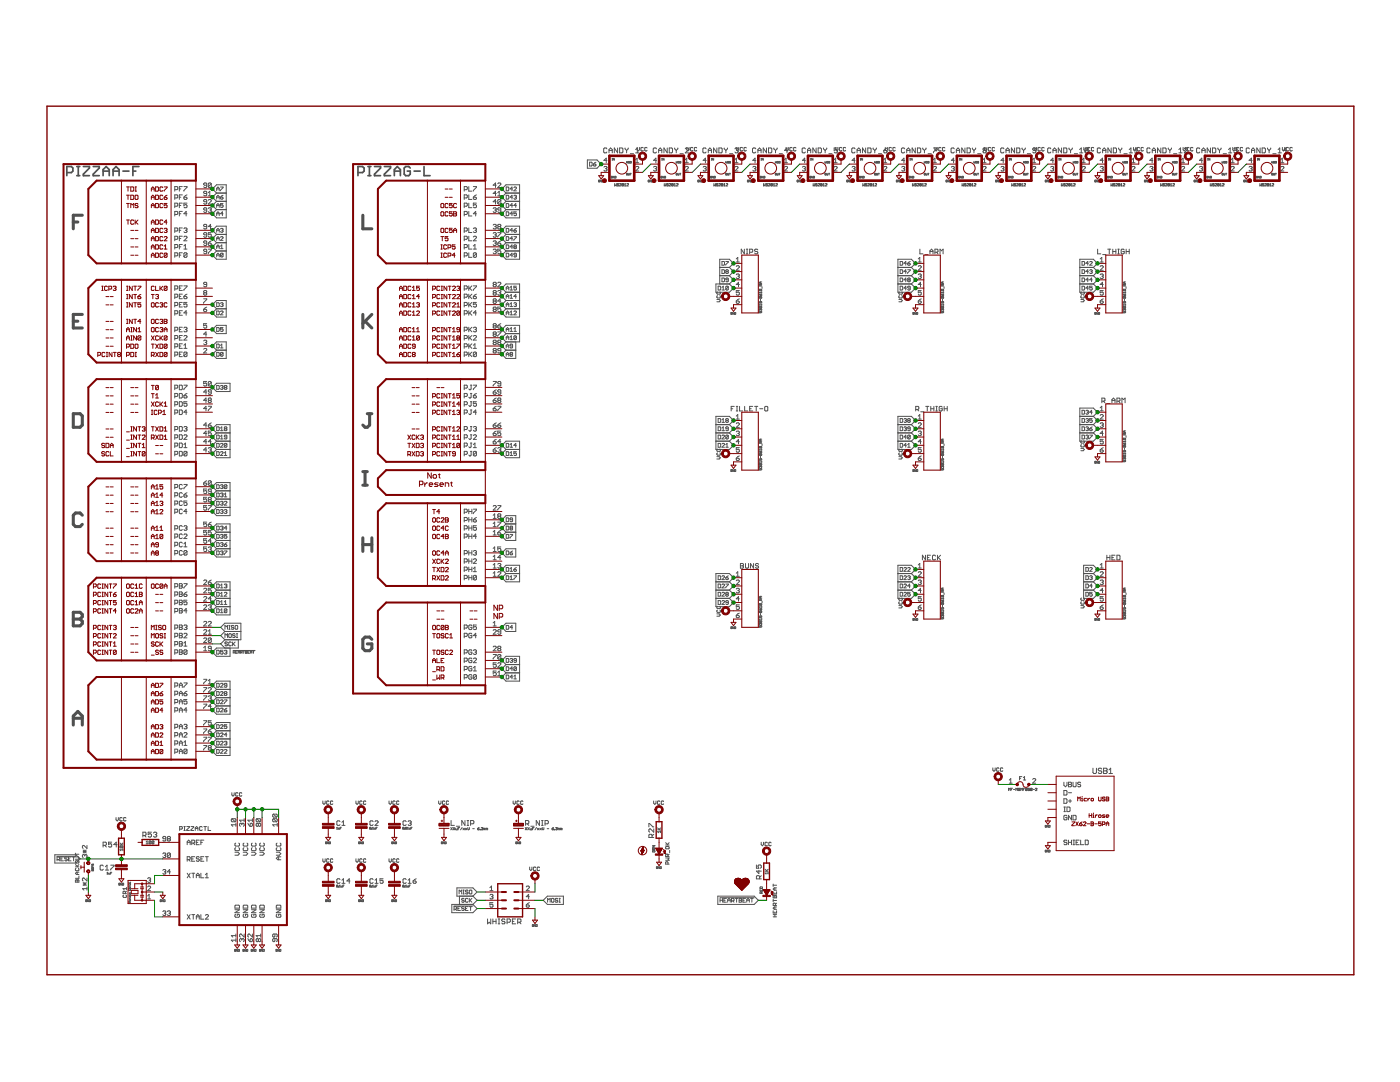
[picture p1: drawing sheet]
<svg xmlns="http://www.w3.org/2000/svg" width="279mm" height="216mm" viewBox="0 0 279 216" stroke-linecap="round" stroke-linejoin="round" font-family="sans-serif">
<g fill="none" stroke="#505050" stroke-width=".2">
<path d="M34.9 37.8h.4l.2-.1-.2-.5h-.4v.9M34.9 39.5h.4l.2-.2-.2-.4h-.4v.9M35.8 39.3h.3M35.8 37.7h.3M36.4 38.9h-.6v.9M36.4 37.2h-.6v.9M36.7 39.3h.4l.2 .3-.4 .2zM36.7 37.2h.6l-.6 .9M37.3 38.9l-.6 .4M41.3 38.6h-.5l-.2-.1 .2-.3 .5 .1v.6l-.2 .2-.5-.2M41.3 37h-.5l-.2-.2 .2-.3 .5 .2v.6l-.2 .1-.5-.1M41.6 40l.1-.2 .5 .2-.6 .7h.6"/>
<path d="M41.6 39.1h.6M41.6 38.5l.3-.3v.9M42.2 36.7v.6l-.2 .1-.4-.1M42.2 36.7l-.2-.2-.4 .2v.6M42.2 36.7l-.6 .6M43.2 38.5l-.8-.8 .8-.8h1.9v6.6h-1.9l-.8-.8 .8-.9M43.2 38.5h1.9M43.2 38.5l-.8 .8 .8 .9M43.2 39.3h.6M43.2 37.7h.6M43.2 38.1v-.5l.3-.3 .3 .3v.5M43.2 39.7v-.5l.3-.2 .3 .2v.5"/>
<path d="M44 39.3h.4l.1 .3-.4 .1zM44 37.3h.5l-.5 .8M44.5 39l-.5 .3M92.6 39.5h.5l.2-.5-.2-.1h-.5v.9M92.6 37.8h.5l.2-.4-.2-.2h-.5v.9M93.6 38.9v.9h.6M93.6 37.2v.9h.6M94.5 39.3h.4l.2 .3-.5 .2-.1-.2zM94.5 37.2h.6l-.6 .9M95.1 38.9l-.6 .4M99 38.6h-.6l.5-.4v.9M99 37h-.6l.5-.5v.9"/>
<path d="M99.3 39.1h.6M99.3 36.7l.2-.2 .4 .2-.6 .7h.6M99.3 38.5l.3-.3v.9M99.9 40v.6l-.1 .1-.5-.1M99.9 40l-.4-.2-.2 .2v.6M99.9 40l-.6 .6M101 38.5l-.8-.8 .8-.8h2.7v6.6h-2.7l-.8-.8 .8-.9M101 38.5h2.7M101 38.5l-.8 .8 .8 .9M101 37.3l.5 .1-.1 .7h-.4zM101 39l.5 .1-.1 .6h-.4zM102.3 39.3h-.5l.4-.3v.7"/>
<path d="M102.3 37.7h-.5l.4-.4v.8M102.6 39.1l.3-.1 .2 .1-.2 .2M102.6 37.4l.1-.1 .4 .1-.5 .7h.5M102.8 39.3h.1M102.9 39.3l.2 .2-.2 .2-.3-.1M117.2 31.9h1.9l.9 .8-.9 .9h-1.9zM117.7 32.4l.5 .1-.2 .6h-.3zM118.4 32.7h.4l.1 .3-.3 .1zM118.9 32.4l-.5 .3M119.7 36h-.3l.1 .3 .2-.1-.1-.1M120.1 35.9v.4l-.3-.4v.4M120.2 35.9l.2 .1v.3h-.2z"/>
<path d="M120.5 33.4l.5-.2 .1 .2-.1 .3M120.8 33.7h.2M121 33.7l.1 .1-.1 .3-.5-.1M121.1 29.7l-.1-.2h-.4l-.1 .2v.6l.1 .2h.4l.1-.2M121.1 32h-.6l.5-.4v.9M121.5 30.5v-.7l.4-.3 .3 .3v.7M121.5 30h.7M122.2 31.6l.1 .3h-.1M122.2 35.2h-.2v.3h.2l-.1-.2M122.6 35.2v.3l-.2-.3v.3M122.6 31.6v.3l-.2-.3v.3M122.7 36.6v.5l.1-.2 .2 .2v-.5"/>
<path d="M122.7 35.2h.2v.3h-.2zM123.3 29.5v1l-.7-1v1M123.5 36.7h-.4l.4 .2-.1 .2-.3-.1M123.6 36.7l.3-.1 .1 .2-.4 .3h.4M123.7 29.5h.4l.2 .2v.6l-.2 .2h-.4zM124.2 36.9v-.3l.2 .1v.2M124.2 36.9h.2M124.2 36.9v.2l.2-.1v-.1M124.6 37.1h.3M124.6 36.8l.2-.2v.5M124.7 29.5l.4 .5M125 32.2l.1 .3 .1-.3"/>
<path d="M125.1 30v.5M125.1 34.6h.1v.3h-.2zM125.1 36.7l.2-.1 .1 .2-.3 .3h.3M125.4 29.5l-.3 .5M125.4 32.2l.2 .1v.2h-.2zM125.4 34.6v.3h.2v-.3M125.8 32.2l.2 .1v.2h-.2zM125.8 34.6h.2M125.8 30.7h.6M125.9 34.6v.3M126.9 31.9l.2-.3v.9M126.9 33.4l.1-.2 .5 .2-.6 .7h.6"/>
<path d="M126.9 32.5h.6M126.9 30.5h.6M126.9 29.8l.3-.3v1M127.1 29.4v.5l.3 .2 .2-.2v-.5M128.4 29.5l-.1-.1-.4 .1 .1 .6 .4-.1M129.1 29.5l-.1-.1-.3 .1v.5l.1 .1 .3-.1M129.6 36h-.3v.2l.2 .1 .1-.2h-.1M130 35.9v.4l-.3-.4v.4M130.1 35.9l.2 .1v.3h-.2zM130.4 33.4l.5-.2 .1 .2-.1 .3M130.7 33.7h.2M130.9 33.7l.1 .1-.1 .3-.5-.1"/>
<path d="M131 29.7l-.1-.2h-.4l-.1 .2v.6l.1 .2h.4l.1-.2M131 32h-.6l.5-.4v.9M131.4 30h.7M131.4 30.5v-.7l.4-.3 .3 .3v.7M132.1 31.9h.1M132.1 31.6h.1M132.1 35.2h-.2l.1 .3h.1l-.1-.2M132.1 31.6v.3M132.5 35.2v.3l-.2-.3v.3M132.5 31.6v.3l-.2-.3v.3M132.6 36.6v.5l.1-.2 .2 .2v-.5M132.6 35.2h.2v.3h-.2z"/>
<path d="M133.2 29.5v1l-.7-1v1M133.4 36.7h-.3l.3 .2-.1 .2-.2-.1M133.5 36.7l.3-.1 .1 .2-.4 .3h.4M133.6 29.5h.4l.2 .2v.6l-.2 .2h-.4zM134.1 36.9v-.3l.2 .1v.2M134.1 36.9h.2M134.1 36.9v.2l.2-.1v-.1M134.5 37.1h.3M134.5 36.8l.2-.2v.5M134.6 29.5l.4 .5M134.9 32.2l.1 .3 .1-.3M135 30v.5"/>
<path d="M135 34.6h.1v.3h-.2zM135 36.7l.3-.1v.2l-.3 .3h.3M135.3 29.5l-.3 .5M135.3 32.2l.2 .1v.2h-.2zM135.3 34.6v.3h.2v-.3M135.7 32.2l.2 .1-.1 .2h-.1zM135.7 34.6h.2M135.7 30.7h.7M135.8 34.6v.3M136.8 31.9l.3-.3v.9M136.8 29.7l.1-.2h.3l.2 .2-.6 .8h.6M136.8 32.5h.6"/>
<path d="M136.8 33.4l.1-.2 .5 .2-.6 .7h.6M137.1 29.4v.5l.2 .2 .2-.2v-.5M138.3 29.5l-.1-.1-.4 .1v.5l.1 .1 .4-.1M139 29.5l-.1-.1-.3 .1v.5l.1 .1 .3-.1M139.5 36h-.2v.3l.2-.1-.1-.1M139.9 35.9v.4l-.3-.4v.4M140 35.9l.2 .1v.3h-.2zM140.3 33.4l.5-.2 .1 .2-.1 .3M140.6 33.7h.2M140.8 33.7l.1 .1-.1 .3-.5-.1M140.9 29.7l-.1-.2h-.4l-.1 .2v.6l.1 .2h.4l.1-.2M140.9 32h-.6l.5-.4v.9"/>
<path d="M141.4 30h.6M141.4 30.5v-.7l.3-.3 .3 .3v.7M142 31.9h.1M142 31.6h.1M142 35.2h-.2v.3h.2v-.2h-.1M142 31.6v.3M142.4 35.2v.3l-.2-.3v.3M142.4 31.6v.3l-.2-.3v.3M142.5 36.6v.5l.1-.2 .2 .2v-.5M142.5 35.2h.2v.3h-.2zM143.1 29.5v1l-.7-1v1M143.3 36.7h-.3l.3 .2-.1 .2-.2-.1"/>
<path d="M143.4 36.7l.3-.1 .1 .2-.4 .3h.4M143.5 29.5h.5l.1 .2v.6l-.1 .2h-.5zM144 36.9v-.3l.3 .1-.1 .2M144 36.9h.2M144 36.9v.2l.3-.1-.1-.1M144.4 37.1h.3M144.4 36.8l.2-.2v.5M144.5 29.5l.4 .5M144.8 32.2l.1 .3 .2-.3M144.9 30v.5M144.9 34.6h.2l-.1 .3h-.2zM144.9 36.7h.3l-.3 .4h.3"/>
<path d="M145.2 29.5l-.3 .5M145.2 32.2l.2 .1v.2h-.2zM145.2 34.6v.3h.2v-.3M145.6 32.2l.2 .1-.1 .2h-.1zM145.6 34.6h.2M145.6 30.7h.6M145.7 34.6v.3M146.7 31.9l.3-.3v.9M146.7 29.7l.1-.2h.4l.1 .2-.1 .3M146.7 32.5h.6M146.7 33.4l.1-.2 .5 .2-.6 .7h.6M147 29.4v.5l.2 .2 .2-.2v-.5"/>
<path d="M147 30h.2M147.2 30l.1 .2-.1 .3h-.4l-.1-.2M148.2 29.5l-.1-.1-.4 .1v.5l.1 .1 .4-.1M148.9 29.5l-.1-.1-.3 .1v.5l.1 .1 .3-.1M149.4 36h-.2v.2l.2 .1-.1-.2M149.8 35.9v.4l-.3-.4v.4M149.9 35.9l.2 .1v.3h-.2zM150.2 33.4l.5-.2 .2 .2-.2 .3M150.5 33.7h.2M150.7 33.7l.2 .1-.2 .3-.5-.1M150.8 29.7l-.1-.2h-.4l-.1 .2v.6l.1 .2h.4l.1-.2M150.9 32h-.7l.5-.4v.9"/>
<path d="M151.3 30.5v-.7l.3-.3 .3 .3v.7M151.3 30h.6M151.9 31.9h.1M151.9 31.6h.1M151.9 35.2h-.2v.3h.2v-.2h-.1M151.9 31.6v.3M152.3 35.2v.3l-.2-.3v.3M152.3 31.6v.3l-.2-.3v.3M152.4 36.6v.5l.1-.2 .2 .2v-.5M152.4 35.2h.3l-.1 .3h-.2zM153 29.5v1l-.7-1v1M153.2 36.7h-.3l.3 .2-.1 .2-.2-.1"/>
<path d="M153.4 36.7h.3l-.3 .4h.3M153.4 29.5h.5l.1 .2v.6l-.1 .2h-.5zM153.9 36.9v-.3l.3 .1-.1 .2M153.9 36.9v.2l.3-.1-.1-.1M153.9 36.9h.2M154.3 37.1h.3M154.3 36.8l.2-.2v.5M154.4 29.5l.4 .5M154.7 34.6h.3l-.1 .3h-.2zM154.7 32.2l.2 .3 .1-.3M154.8 30v.5M154.8 36.7h.3l-.3 .4h.3"/>
<path d="M155.1 29.5l-.3 .5M155.1 32.2l.2 .1v.2h-.2zM155.1 34.6l.1 .3h.1v-.3M155.5 32.2l.2 .1-.1 .2h-.1zM155.5 34.6h.2M155.5 30.7h.6M155.6 34.6v.3M156.6 31.9l.3-.3v.9M156.6 32.5h.6M156.6 33.4l.1-.2 .5 .2-.6 .7h.6M156.9 29.4v.5l.2 .2 .2-.2v-.5M157.2 30h-.6l.5-.5v1"/>
<path d="M158.1 29.5l-.1-.1-.4 .1 .2 .6 .3-.1M158.9 29.5l-.2-.1-.3 .1 .1 .6 .4-.1M159.3 36h-.2v.3l.2-.1-.1-.1M159.7 35.9v.4l-.3-.4v.4M159.8 35.9l.2 .1v.3h-.2zM160.1 33.4l.5-.2 .1 .2-.1 .3M160.4 33.7h.2M160.6 33.7l.1 .1-.1 .3-.5-.1M160.7 29.7l-.1-.2h-.3l-.2 .2v.6l.2 .2h.3l.1-.2M160.7 32h-.6l.5-.4v.9M161.2 30.5v-.7l.3-.3 .3 .3v.7M161.2 30h.6"/>
<path d="M161.8 31.9h.1M161.8 31.6h.1M161.8 35.2h-.2v.3h.2l-.1-.2M161.8 31.6v.3M162.2 35.2v.3l-.2-.3v.3M162.2 31.6v.3l-.2-.3v.3M162.3 36.6v.5l.2-.2 .1 .2v-.5M162.3 35.2h.3l-.1 .3h-.2zM162.9 29.5v1l-.7-1v1M163.1 36.7h-.3l.3 .2-.1 .2-.2-.1M163.3 36.7h.3l-.3 .4h.3M163.3 29.5h.5l.1 .2v.6l-.1 .2h-.5z"/>
<path d="M163.8 36.9v-.3l.3 .1-.1 .2M163.8 36.9h.2M163.8 36.9v.2l.3-.1-.1-.1M164.2 37.1h.3M164.2 36.8l.2-.2v.5M164.3 29.5l.4 .5M164.6 32.2l.2 .3 .1-.3M164.7 30v.5M164.7 34.6h.2l-.1 .3h-.2zM164.7 36.7h.3l-.3 .4h.3M165 29.5l-.3 .5M165 32.2l.2 .1v.2h-.2z"/>
<path d="M165 34.6l.1 .3h.1v-.3M165.4 32.2l.2 .1-.1 .2h-.1zM165.4 34.6h.2M165.4 30.7h.7M165.5 34.6v.3M166.5 31.9l.3-.3v.9M166.5 32.5h.6M166.5 33.4l.1-.2 .5 .2-.6 .7h.6M166.8 29.4v.5l.2 .2 .2-.2v-.5M167.1 29.5h-.6v.5l.3-.2 .3 .2v.3l-.1 .2h-.4l-.1-.2M168 29.5l-.1-.1-.4 .1v.5l.2 .1 .3-.1M168.8 29.5l-.2-.1-.3 .1 .1 .6 .4-.1"/>
<path d="M169.2 36h-.2v.3l.2-.1-.1-.1M169.6 35.9v.4l-.3-.4v.4M169.7 35.9l.2 .1v.3h-.2zM170.1 33.4l.4-.2 .1 .2-.1 .3M170.3 33.7h.2M170.5 33.7l.1 .1-.1 .3-.4-.1M170.6 29.7l-.1-.2h-.3l-.2 .2v.6l.2 .2h.3l.1-.2M170.6 32h-.5l.4-.4v.9M171 30h.7M171 30.5v-.7l.4-.3 .3 .3v.7M171.7 31.9h.1M171.7 31.6h.1"/>
<path d="M171.7 35.2h-.2v.3h.2l-.1-.2M171.7 31.6v.3M172.1 35.2v.3l-.2-.3v.3M172.1 31.6v.3l-.2-.3v.3M172.2 36.6v.5l.2-.2 .1 .2v-.5M172.2 35.2h.3l-.1 .3h-.2zM172.8 29.5v1l-.7-1v1M173 36.7h-.3l.3 .2-.1 .2-.2-.1M173.2 36.7h.3l-.3 .4h.3M173.2 29.5h.5l.1 .2v.6l-.1 .2h-.5zM173.7 36.9v-.3l.3 .1-.1 .2M173.7 36.9h.2"/>
<path d="M173.7 36.9v.2l.3-.1-.1-.1M174.1 37.1h.4M174.1 36.8l.2-.2v.5M174.2 29.5l.4 .5M174.5 34.6h.3l-.1 .3h-.2zM174.5 32.2l.1 .3 .2-.3M174.6 30v.5M174.6 36.7h.3l-.3 .4h.3M174.9 29.5l-.3 .5M174.9 32.2l.2 .1v.2h-.2zM174.9 34.6l.1 .3h.1v-.3M175.3 32.2l.2 .1v.2h-.2z"/>
<path d="M175.3 34.6h.2M175.3 30.7h.7M175.4 34.6v.3M176.4 31.9l.3-.3v.9M176.4 32.5h.6M176.4 33.4l.1-.2 .5 .2-.6 .7h.6M176.4 30h.5l.1 .3-.1 .2h-.4zM176.7 29.4v.5l.2 .2 .2-.2v-.5M177 29.5l-.6 .5M177.9 29.5l-.1-.1-.4 .1 .1 .6 .4-.1M178.7 29.5l-.2-.1-.3 .1 .1 .6 .4-.1M179.1 36h-.2v.2l.1 .1 .1-.2h-.1"/>
<path d="M179.5 35.9v.4l-.3-.4v.4M179.6 35.9l.3 .1-.1 .3h-.2zM180 33.4l.4-.2 .2 .2-.2 .3M180.3 33.7h.1M180.4 33.7l.2 .1-.2 .3-.4-.1M180.6 29.7l-.2-.2h-.3l-.2 .2v.6l.2 .2h.3l.2-.2M180.6 32h-.6l.4-.4v.9M181 30.5v-.7l.3-.3 .3 .3v.7M181 30h.6M181.6 35.2h-.2v.3h.2l-.1-.2M181.7 31.6l-.1 .3h.1M182 35.2v.3l-.2-.3v.3"/>
<path d="M182.1 31.6v.3l-.3-.3v.3M182.1 36.6v.5l.2-.2 .1 .2v-.5M182.1 35.2h.3l-.1 .3h-.2zM182.7 29.5v1l-.7-1v1M182.9 36.7l-.2-.1-.1 .2 .3 .2h-.3M183.1 36.7h.3l-.3 .4h.3M183.1 29.5h.5l.1 .2v.6l-.1 .2h-.5zM183.6 36.9v-.3l.3 .1-.1 .2M183.6 36.9h.2M183.6 36.9v.2l.3-.1-.1-.1M184 37.1h.4M184 36.8l.2-.2v.5"/>
<path d="M184.1 29.5l.4 .5M184.4 32.2l.2 .3 .1-.3M184.5 30v.5M184.5 34.6h.2l-.1 .3h-.2zM184.5 36.7h.3l-.3 .4h.3M184.8 32.2l.2 .1v.2h-.2zM184.8 34.6l.1 .3h.1v-.3M184.8 29.5l-.3 .5M185.2 32.2l.2 .1-.1 .2h-.1zM185.2 34.6h.2M185.2 30.7h.7M185.3 34.6v.3"/>
<path d="M186.3 31.9l.3-.3v.9M186.3 33.4l.1-.2 .5 .2-.6 .7h.6M186.3 32.5h.6M186.3 29.5h.6l-.6 1M186.6 29.4v.5l.2 .2 .2-.2v-.5M187.8 29.5l-.1-.1-.4 .1 .2 .6 .3-.1M188.6 29.5l-.2-.1-.3 .1 .1 .6 .4-.1M189 36h-.2v.2l.2 .1v-.2h-.1M189.4 35.9v.4l-.3-.4v.4M189.5 35.9l.3 .1-.1 .3h-.2zM189.9 33.4l.4-.2 .2 .2-.2 .3M190.2 33.7h.1"/>
<path d="M190.3 33.7l.2 .1-.2 .3-.4-.1M190.5 29.7l-.2-.2h-.3l-.2 .2v.6l.2 .2h.3l.2-.2M190.5 32h-.6l.4-.4v.9M190.9 30.5v-.7l.3-.3 .3 .3v.7M190.9 30h.6M191.5 31.9h.1M191.5 31.6h.1M191.5 35.2h-.2l.1 .3h.1l-.1-.2M191.5 31.6v.3M191.9 35.2v.3l-.2-.3v.3M192 31.6v.3l-.3-.3v.3M192 36.6v.5l.2-.2 .1 .2v-.5"/>
<path d="M192 35.2h.3l-.1 .3h-.2zM192.6 29.5v1l-.7-1v1M192.8 36.7h-.3l.3 .2-.1 .2-.2-.1M193 36.7h.3l-.3 .4h.3M193 29.5h.5l.2 .2v.6l-.2 .2h-.5zM193.5 36.9v-.3l.3 .1-.1 .2M193.5 36.9h.2M193.5 36.9v.2l.3-.1-.1-.1M194 37.1h.3M194 36.8l.1-.2v.5M194.1 29.5l.3 .5M194.4 32.2l.1 .3 .1-.3"/>
<path d="M194.4 30v.5M194.4 34.6h.2l-.1 .3h-.1zM194.4 36.7h.4l-.4 .4h.4M194.7 32.2l.2 .1v.2h-.2zM194.7 34.6l.1 .3h.1v-.3M194.7 29.5l-.3 .5M195.1 32.2l.2 .1-.1 .2h-.1zM195.1 34.6h.2M195.1 30.7h.7M195.2 34.6v.3M196.2 31.9l.3-.3v.9M196.2 32.5h.6"/>
<path d="M196.2 33.4l.1-.2 .5 .2-.6 .7h.6M196.3 30l-.1-.2 .1-.3h.4l.1 .2-.1 .3M196.3 30l-.1 .2 .1 .3h.4l.1-.2-.1-.3M196.3 30h.4M196.5 29.4v.5l.2 .2 .3-.2v-.5M197.7 29.5l-.1-.1-.3 .1 .1 .6 .3-.1M198.5 29.5l-.1-.1-.4 .1 .1 .6 .4-.1M198.9 36h-.2v.3l.2-.1-.1-.1M199.3 35.9v.4l-.2-.4v.4M199.4 35.9l.3 .1-.1 .3h-.2zM199.8 33.4l.4-.2 .2 .2-.2 .3M200.1 33.7h.1"/>
<path d="M200.2 33.7l.2 .1-.2 .3-.4-.1M200.4 29.7l-.2-.2h-.3l-.2 .2v.6l.2 .2h.3l.2-.2M200.4 32h-.6l.4-.4v.9M200.8 30h.6M200.8 30.5v-.7l.3-.3 .3 .3v.7M201.4 31.9h.1M201.4 31.6h.1M201.4 35.2h-.2l.1 .3h.1l-.1-.2M201.4 31.6v.3M201.8 35.2v.3l-.2-.3v.3M201.9 31.6v.3l-.3-.3v.3M201.9 36.6v.5l.2-.2 .1 .2v-.5"/>
<path d="M202 35.2h.2l-.1 .3h-.1zM202.5 29.5v1l-.7-1v1M202.7 36.7l-.2-.1-.1 .2 .3 .2h-.3M202.9 36.7h.3l-.3 .4h.3M202.9 29.5h.5l.1 .2v.6l-.1 .2h-.5zM203.5 36.9v-.3l.2 .1-.1 .2M203.5 36.9v.2l.2-.1-.1-.1M203.5 36.9h.1M203.9 36.8l.1-.2v.5M203.9 37.1h.3M204 29.5l.3 .5M204.3 34.6h.2l-.1 .3h-.1z"/>
<path d="M204.3 32.2l.1 .3 .1-.3M204.3 30v.5M204.3 36.7h.4l-.4 .4h.4M204.6 32.2l.3 .1v.2h-.3zM204.6 34.6l.1 .3h.2v-.3M204.6 29.5l-.3 .5M205 32.2l.2 .1-.1 .2h-.1zM205 34.6h.2M205 30.7h.7M205.1 34.6v.3M206.1 31.9l.3-.3v.9M206.1 33.4l.1-.2 .5 .2-.6 .7h.6"/>
<path d="M206.1 32.5h.6M206.4 29.4v.5l.2 .2 .3-.2v-.5M206.7 30h-.5l-.1-.2 .1-.3h.4l.1 .2v.6l-.1 .2h-.4l-.1-.2M207.6 29.5l-.1-.1-.3 .1 .1 .6 .3-.1M208.4 29.5l-.1-.1-.4 .1 .1 .6 .4-.1M208.8 36h-.2v.2l.2 .1v-.2h-.1M209.2 35.9v.4l-.2-.4v.4M209.3 35.9l.2 .1v.3h-.2zM209.7 33.4l.4-.2 .2 .2-.2 .3M209.7 29.7l-.1-.2h-.4l-.1 .2v.6l.1 .2h.4l.1-.2M210 33.7h.1M210.1 33.7l.2 .1-.2 .3-.4-.1"/>
<path d="M210.1 30h.7M210.1 30.5v-.7l.4-.3 .3 .3v.7M210.3 32h-.6l.4-.4v.9M211.3 31.9h.1M211.3 31.6h.1M211.3 35.2h-.2v.3h.2l-.1-.2M211.3 31.6v.3M211.7 35.2v.3l-.2-.3v.3M211.8 31.6v.3l-.3-.3v.3M211.8 36.6v.5l.2-.2 .1 .2v-.5M211.9 35.2h.2l-.1 .3h-.1zM211.9 29.5v1l-.7-1v1"/>
<path d="M212.3 29.5h.5l.1 .2v.6l-.1 .2h-.5zM212.6 36.7h-.3l.3 .2-.1 .2-.2-.1M212.8 36.7h.3l-.3 .4h.3M213.3 29.5l.4 .5M213.4 36.9v-.3l.2 .1-.1 .2M213.4 36.9h.1M213.4 36.9v.2l.2-.1-.1-.1M213.7 30v.5M213.8 37.1h.3M213.8 36.8l.1-.2v.5M214 29.5l-.3 .5M214.2 32.2l.1 .3 .1-.3"/>
<path d="M214.2 34.6h.2l-.1 .3h-.1zM214.2 36.7h.4l-.4 .4h.4M214.4 30.7h.7M214.5 32.2l.3 .1v.2h-.3zM214.5 34.6l.1 .3h.2v-.3M214.9 32.2l.2 .1v.2h-.2zM214.9 34.6h.2M215 34.6v.3M215.5 30.5h.6M215.5 29.8l.3-.3v1M216 31.9l.3-.3v.9M216 32.5h.6"/>
<path d="M216 33.4l.2-.2 .4 .2-.6 .7h.6M216.3 29.4v.5l.2 .2 .3-.2v-.5M217.2 29.7l-.7 .6M217.2 29.7l-.2-.2h-.3l-.2 .2v.6M217.2 29.7v.6l-.2 .2h-.3l-.2-.2M217.5 29.5l-.1-.1-.3 .1 .1 .6 .3-.1M218.3 29.5l-.1-.1-.4 .1 .1 .6 .4-.1M218.7 36h-.2v.3l.2-.1-.1-.1M219.1 35.9v.4l-.2-.4v.4M219.2 35.9l.3 .1-.1 .3h-.2zM219.6 33.4l.4-.2 .2 .2-.2 .3M219.6 29.7l-.1-.2h-.4l-.1 .2v.6l.1 .2h.4l.1-.2"/>
<path d="M219.9 33.7h.1M220 33.7l.2 .1-.2 .3-.4-.1M220 30.5v-.7l.4-.3 .3 .3v.7M220 30h.7M220.2 32h-.6l.4-.4v.9M221.2 31.9h.1M221.2 31.6h.1M221.3 35.2h-.3l.1 .3h.2l-.2-.2M221.3 31.6v.3M221.6 35.2v.3l-.2-.3v.3M221.7 31.6v.3l-.3-.3v.3M221.7 36.6v.5l.2-.2 .1 .2v-.5"/>
<path d="M221.8 35.2h.2l-.1 .3h-.1zM221.8 29.5v1l-.7-1v1M222.2 29.5h.5l.1 .2v.6l-.1 .2h-.5zM222.5 36.7l-.2-.1-.1 .2 .3 .2h-.3M222.7 36.7h.3l-.3 .4h.3M223.2 36.9v-.3l.3 .1-.1 .2M223.2 36.9h.2M223.2 36.9v.2l.3-.1-.1-.1M223.2 29.5l.4 .5M223.6 30v.5M223.7 37.1h.3M223.7 36.8l.1-.2v.5"/>
<path d="M223.9 29.5l-.3 .5M224.1 32.2l.1 .3 .1-.3M224.1 34.6h.2l-.1 .3h-.1zM224.2 36.7h.3l-.3 .4h.3M224.3 30.7h.7M224.4 32.2l.3 .1v.2h-.3zM224.4 34.6l.1 .3h.2v-.3M224.8 32.2l.2 .1v.2h-.2zM224.8 34.6h.2M224.9 34.6v.3M225.4 30.5h.6M225.4 29.8l.3-.3v1"/>
<path d="M225.9 31.9l.3-.3v.9M225.9 32.5h.6M225.9 33.4l.2-.2 .4 .2-.6 .7h.6M226.2 29.4v.5l.2 .2 .3-.2v-.5M226.4 30.5h.7M226.4 29.8l.4-.3v1M227.4 29.5l-.1-.1-.3 .1 .1 .6 .3-.1M228.2 29.5l-.1-.1-.4 .1 .1 .6 .4-.1M228.6 36h-.2v.2l.2 .1v-.2h-.1M229 35.9v.4l-.2-.4v.4M229.1 35.9l.3 .1-.1 .3h-.2zM229.5 33.4l.4-.2 .2 .2-.2 .3"/>
<path d="M229.5 29.7l-.1-.2h-.4l-.1 .2v.6l.1 .2h.4l.1-.2M229.8 33.7h.1M229.9 33.7l.2 .1-.2 .3-.4-.1M230 30h.6M230 30.5v-.7l.3-.3 .3 .3v.7M230.1 32h-.6l.4-.4v.9M231.1 31.9h.1M231.1 31.6h.1M231.2 35.2h-.3l.1 .3h.2l-.1-.2M231.2 31.6v.3M231.5 35.2v.3l-.2-.3v.3M231.6 31.6v.3l-.2-.3v.3"/>
<path d="M231.6 36.6v.5l.2-.2 .1 .2v-.5M231.7 35.2h.2l-.1 .3h-.1zM231.7 29.5v1l-.7-1v1M232.1 29.5h.5l.1 .2v.6l-.1 .2h-.5zM232.4 36.7l-.2-.1-.1 .2 .3 .2h-.3M232.6 36.7h.3l-.3 .4h.3M233.2 36.9v-.3l.2 .1-.1 .2M233.2 36.9h.1M233.2 36.9v.2l.2-.1-.1-.1M233.2 29.5l.3 .5M233.5 30v.5M233.6 37.1h.3"/>
<path d="M233.6 36.8l.1-.2v.5M233.8 29.5l-.3 .5M234 32.2l.1 .3 .1-.3M234 34.6h.2l-.1 .3h-.1zM234.1 36.7h.3l-.3 .4h.3M234.2 30.7h.7M234.3 32.2l.3 .1v.2h-.3zM234.3 34.6l.1 .3h.2v-.3M234.7 32.2l.2 .1v.2h-.2zM234.7 34.6h.2M234.8 34.6v.3M235.3 30.5h.6"/>
<path d="M235.3 29.8l.3-.3v1M235.8 31.9l.3-.3v.9M235.8 32.5h.6M235.8 33.4l.1-.2 .5 .2-.6 .7h.6M236.1 29.4v.5l.2 .2 .3-.2v-.5M236.3 29.7l.2-.2h.3l.2 .2-.7 .8h.7M237.3 29.5l-.1-.1-.3 .1 .1 .6 .3-.1M238.1 29.5l-.1-.1-.4 .1v.5l.1 .1 .4-.1M238.5 36h-.2l.1 .3 .1-.1-.1-.1M238.9 35.9v.4l-.2-.4v.4M239 35.9l.3 .1-.1 .3h-.2zM239.4 33.4l.4-.2 .2 .2-.2 .3"/>
<path d="M239.4 29.7l-.1-.2h-.3l-.2 .2v.6l.2 .2h.3l.1-.2M239.7 33.7h.1M239.8 33.7l.2 .1-.2 .3-.4-.1M239.9 30h.6M239.9 30.5v-.7l.3-.3 .3 .3v.7M240 32h-.6l.4-.4v.9M241 31.9h.1M241 31.6h.1M241.1 35.2h-.2v.3h.2l-.1-.2M241.1 31.6v.3M241.4 35.2v.3l-.2-.3v.3M241.5 31.6v.3l-.2-.3v.3"/>
<path d="M241.5 36.6v.5l.2-.2 .2 .2v-.5M241.6 35.2h.2l-.1 .3h-.1zM241.6 29.5v1l-.7-1v1M242 29.5h.5l.1 .2v.6l-.1 .2h-.5zM242.3 36.7l-.2-.1-.1 .2 .3 .2h-.3M242.5 36.7h.3l-.3 .4h.3M243.1 36.9v-.3l.2 .1-.1 .2M243.1 36.9h.1M243.1 36.9v.2l.2-.1-.1-.1M243.1 29.5l.3 .5M243.4 30v.5M243.5 37.1h.3"/>
<path d="M243.5 36.8l.1-.2v.5M243.7 29.5l-.3 .5M243.9 32.2l.1 .3 .1-.3M243.9 34.6h.2v.3h-.2zM243.9 36.7h.4l-.4 .4h.4M244.1 30.7h.7M244.2 32.2l.3 .1-.1 .2h-.2zM244.2 34.6l.1 .3h.2v-.3M244.6 32.2l.2 .1v.2h-.2zM244.6 34.6h.2M244.7 34.6v.3M245.2 30.5h.6"/>
<path d="M245.2 29.8l.3-.3v1M245.7 31.9l.3-.3v.9M245.7 32.5h.6M245.7 33.4l.2-.2 .4 .2-.6 .7h.6M246 29.4v.5l.3 .2 .2-.2v-.5M246.2 29.7l.2-.2h.3l.2 .2-.2 .3M246.6 30h.1M246.7 30l.2 .2-.2 .3h-.3l-.2-.2M247.2 29.5l-.1-.1-.3 .1v.5l.1 .1 .3-.1M248 29.5l-.1-.1-.4 .1v.5l.1 .1 .4-.1M248.5 36h-.3l.1 .3 .2-.1-.2-.1M248.8 35.9v.4l-.2-.4v.4"/>
<path d="M248.9 35.9l.3 .1-.1 .3h-.2zM249.3 33.4l.4-.2 .2 .2-.2 .3M249.3 29.7l-.1-.2h-.3l-.2 .2v.6l.2 .2h.3l.1-.2M249.6 33.7h.1M249.7 33.7l.2 .1-.2 .3-.4-.1M249.8 30.5v-.7l.3-.3 .3 .3v.7M249.8 30h.6M249.9 32h-.6l.4-.4v.9M250.9 31.9h.1M250.9 31.6h.1M251 35.2h-.3l.1 .3h.2l-.1-.2M251 31.6v.3"/>
<path d="M251.3 35.2v.3l-.2-.3v.3M251.4 31.6v.3l-.2-.3v.3M251.4 36.6v.5l.2-.2 .2 .2v-.5M251.5 35.2h.2v.3h-.2zM251.5 29.5v1l-.7-1v1M251.9 29.5h.5l.1 .2v.6l-.1 .2h-.5zM252.2 36.7l-.2-.1-.1 .2 .3 .2h-.3M252.4 36.7h.3l-.3 .4h.3M253 36.9v.2l.2-.1-.1-.1M253 36.9v-.3l.2 .1-.1 .2M253 36.9h.1M253 29.5l.3 .5"/>
<path d="M253.3 30v.5M253.4 37.1h.3M253.4 36.8l.1-.2v.5M253.6 29.5l-.3 .5M253.8 32.2l.1 .3 .1-.3M253.8 34.6h.2v.3h-.2zM253.9 36.7h.3l-.3 .4h.3M254 30.7h.7M254.1 32.2l.3 .1-.1 .2h-.2zM254.1 34.6l.1 .3h.2v-.3M254.5 32.2l.2 .1v.2h-.2zM254.5 34.6h.2"/>
<path d="M254.6 34.6v.3M255.1 30.5h.6M255.1 29.8l.3-.3v1M255.6 32.5h.6M255.6 33.4l.2-.2 .4 .2-.6 .7h.6M255.6 31.9l.3-.3v.9M255.9 29.4v.5l.2 .2 .3-.2v-.5M256.6 29.5l-.5 .5h.7M256.7 29.5l.1-.1 .3 .1M256.7 30l.1 .1 .3-.1M256.7 29.5l-.1 1M257.9 29.5l-.1-.1-.4 .1 .2 .6 .3-.1"/>
<path d="M34.9 59.3h.4l.2-.2-.2-.4h-.4v.9M34.9 41.1h.4l.2-.1-.2-.5h-.4v.9M34.9 42.8h.4l.2-.1-.2-.5h-.4v.9M34.9 46.1h.4l.2-.1-.2-.5h-.4v.9M34.9 47.8h.4l.2-.2-.2-.5h-.4v.9M34.9 49.4h.4l.2-.1-.2-.5h-.4v.9M34.9 51.1h.4l.2-.2-.2-.5h-.4v1M34.9 57.7h.4l.2-.2-.2-.5h-.4v1M35.8 41h.3M35.8 42.7h.3M35.8 46h.3M35.8 47.6h.3"/>
<path d="M35.8 49.3h.3M35.8 57.5h.3M35.8 59.1h.3M35.8 50.9h.3M36.4 58.7h-.6v.9h.6M36.4 40.5h-.6v.9M36.4 42.2h-.6v.9M36.4 45.5h-.6v.9M36.4 47.1h-.6v.9M36.4 48.8h-.6v.9M36.4 50.4h-.6v1M36.4 57h-.6v1h.6"/>
<path d="M36.7 57h.6l-.6 1M36.7 59.1h.4l.2 .4-.4 .1zM36.7 45.6l.4-.1 .2 .1-.2 .4M36.7 47.3l.2-.2 .4 .2-.6 .7h.6M36.7 49.1l.3-.3v.9M36.7 49.7h.6M37 46h.1M37.1 46l.2 .1-.2 .3-.4-.2M37.3 40.5h-.6v.5l.3-.2 .3 .2v.3l-.2 .1-.4-.1M37.3 50.6l-.2-.2-.4 .2v.6M37.3 50.6v.6l-.2 .2-.4-.2M37.3 42.7h-.6l.4-.5v.9"/>
<path d="M37.3 58.7l-.6 .4M37.3 50.6l-.6 .6M40.6 59.6h.7l-.7 .9M40.8 58.4l-.2-.1 .2-.3 .5 .1-.2 .3M40.8 58.4l-.2 .2 .2 .3h.3l.2-.2-.2-.3M40.8 58.4h.3M41.3 40.3h-.5l-.2-.2 .2-.3 .5 .2v.6l-.2 .1-.5-.1M41.3 41.9h-.5l-.2-.1 .2-.3 .5 .1v.6l-.2 .2-.5-.2M41.3 45.2h-.5l-.2-.1 .2-.3 .5 .1v.6l-.2 .2-.5-.2M41.3 46.9h-.5l-.2-.2 .2-.3 .5 .2v.6l-.2 .1-.5-.1M41.3 48.5h-.5l-.2-.1 .2-.3 .5 .1v.6l-.2 .2-.5-.2M41.3 50.2h-.5l-.2-.2 .2-.3 .5 .2v.6l-.2 .1h-.3l-.2-.1"/>
<path d="M41.3 56.8h-.5l-.2-.2 .2-.3 .5 .2v.6l-.2 .1h-.3l-.2-.1M41.6 41.6l.4-.1 .2 .1-.2 .3M41.6 48.5h.4l.2 .3-.5 .2zM41.6 49.7h.6l-.6 .9M41.9 41.9h.1M42 41.9l.2 .2-.2 .3-.4-.2M42.2 46.4h-.6v.5l.4-.2 .2 .5-.2 .1-.4-.1M42.2 45.2h-.6l.4-.4v.9M42.2 48.1l-.6 .4M43.2 46.8l-.8-.8 .8-.9h1.9v6.6h-1.9l-.8-.8 .8-.8M43.2 48.4l-.8 .9 .8 .8M43.2 46.8h1.9"/>
<path d="M43.2 50.1h1.9M43.2 46.8l-.8 .8 .8 .8M43.2 48.4h1.9M43.2 40.2l-.8 .8 .8 .8M43.2 40.2h1.9M43.2 41.8h1.9M43.2 41h.6M43.2 42.7h.6M43.2 46h.6M43.2 47.6h.6M43.2 49.3h.6M43.2 43v-.5l.3-.2 .3 .2v.5"/>
<path d="M43.2 50.9h.6M43.2 41.4v-.5l.3-.3 .3 .3v.5M43.2 46.3v-.5l.3-.2 .3 .2v.5M43.2 48v-.5l.3-.3 .3 .3v.5M43.2 49.6v-.5l.3-.2 .3 .2v.5M43.2 51.3v-.5l.3-.3 .3 .3v.5M44 49.1l.3-.2v.7M44 45.7l.4-.1 .1 .1-.1 .3M44 47.3l.1-.1 .4 .1-.5 .7h.5M44 49.6h.5M44.3 46h.1M44.4 46l.1 .1-.1 .2-.4-.1"/>
<path d="M44.5 42.7h-.5l.4-.4v.7M44.5 40.6h-.5v.4l.3-.1 .2 .1-.1 .4-.4-.1M44.5 50.7l-.4-.2-.1 .6M44.5 50.7l-.1 .6-.4-.2M44.5 50.7l-.5 .4M92.6 59.3h.5l.2-.5-.2-.1h-.5v.9M92.6 41.1h.5l.2-.4-.2-.2h-.5v.9M92.6 42.8h.5l.2-.5-.2-.1h-.5v.9M92.6 46.1h.5l.2-.5-.2-.1h-.5v.9M92.6 47.8h.5l.2-.5-.2-.2h-.5v.9M92.6 49.4h.5l.2-.5-.2-.1h-.5v.9M92.6 57.7h.5l.2-.5-.2-.2h-.5v1"/>
<path d="M92.6 51.1h.5l.2-.5-.2-.2h-.5v1M93.6 40.5v.9h.6M93.6 45.5v.9h.6M93.6 47.1v.9h.6M93.6 48.8v.9h.6M93.6 50.4v1h.6M93.6 42.2v.9h.6M93.6 57v1M93.6 58.7v.9M93.7 57.5l.5 .5M93.7 59.1l.5 .5M94.2 57l-.6 .7"/>
<path d="M94.2 58.7l-.6 .6M94.5 45.6l.4-.1 .2 .1-.2 .4M94.5 47.3l.1-.2 .5 .2-.6 .7h.6M94.5 49.7h.6M94.5 57h.6l-.6 1M94.5 59.1h.4l.2 .4-.5 .1-.1-.1zM94.5 49.1l.3-.3v.9M94.8 46h.1M94.9 46l.2 .1-.2 .3-.4-.2M95.1 50.6l-.2-.2-.4 .2v.6M95.1 40.5h-.6v.5l.3-.2 .3 .2-.2 .4-.4-.1M95.1 42.7h-.6l.4-.5v.9"/>
<path d="M95.1 50.6v.6l-.2 .2-.4-.2M95.1 58.7l-.6 .4M95.1 50.6l-.6 .6M98.4 41.6l.5-.1 .1 .1-.1 .3M98.4 46.6l.5-.2 .1 .2-.1 .3M98.4 44.9l.5-.1 .1 .1-.1 .3M98.4 48.2l.5-.1 .1 .1-.1 .3M98.4 49.9l.5-.2 .1 .2-.1 .3M98.6 58.4l-.2-.1 .2-.3 .4 .1-.1 .3M98.6 56.8l-.2 .1 .2 .3h.3l.1-.1-.1-.3M98.6 56.8l-.2-.2 .2-.3 .4 .2-.1 .3M98.6 56.8h.3"/>
<path d="M98.6 58.4l-.2 .2 .2 .3h.3l.1-.2-.1-.3M98.6 58.4h.3M98.7 41.9h.2M98.7 45.2h.2M98.7 46.9h.2M98.7 48.5h.2M98.7 50.2h.2M98.9 45.2l.1 .2-.1 .3-.5-.2M98.9 41.9l.1 .2-.1 .3-.5-.2M98.9 46.9l.1 .1-.1 .3-.5-.1M98.9 48.5l.1 .2-.1 .3-.5-.2M98.9 50.2l.1 .1-.1 .3h-.3l-.2-.1"/>
<path d="M99 40.3h-.6l.5-.5v.9M99.3 58.1l.5-.1 .1 .1-.1 .3M99.3 46.4h.6l-.6 .9M99.3 48.5h.5l.1 .3-.4 .2zM99.3 56.5l.2-.2 .4 .2-.6 .7h.6M99.5 45.2l-.2 .2 .2 .3 .4-.2-.1-.3M99.5 45.2l-.2-.1 .2-.3 .4 .1-.1 .3M99.5 45.2h.3M99.6 58.4h.2M99.8 58.4l.1 .2-.1 .3h-.3l-.2-.2M99.9 41.9h-.4l-.2-.1 .2-.3 .4 .1v.6l-.1 .2-.5-.2M99.9 49.7h-.6v.5l.5-.2 .1 .5-.1 .1h-.3l-.2-.1"/>
<path d="M99.9 48.1l-.6 .4M101 46.8l-.8-.8 .8-.9h2.7v6.6h-2.7l-.8-.8 .8-.8M101 58.3l-.8-.8 .8-.8h2.7v6.6h-2.7l-.8-.9 .8-.8M101 48.4l-.8 .9 .8 .8M101 46.8h2.7M101 58.3l-.8 .8 .8 .9M101 58.3h2.7M101 60h2.7M101 50.1h2.7M101 48.4h2.7M101 40.2h2.7M101 41.8h2.7"/>
<path d="M101 46.8l-.8 .8 .8 .8M101 40.2l-.8 .8 .8 .8M101 60l-.8 .8 .8 .8M101 57.9v-.5l.3-.3 .2 .3v.5M101 57.5h.5M101 59.1h.5M101 50.5l.5 .2-.1 .6h-.4zM101 42.3l.5 .1-.1 .6h-.4zM101 40.6l.5 .1-.1 .7h-.4zM101 45.6l.5 .1-.1 .6h-.4zM101 47.2l.5 .1v.6l-.1 .1h-.4zM101 48.9l.5 .1-.1 .6h-.4z"/>
<path d="M101 59.5v-.5l.3-.2 .2 .2v.5M101.8 59.5h.5M101.8 59l.2-.2v.7M101.8 57.4l.2-.3v.8M101.8 57.9h.5M102.3 41h-.5l.4-.4v.8M102.3 42.7h-.5l.4-.4v.7M102.3 46h-.5l.4-.4v.7M102.3 47.6h-.5l.4-.4v.8M102.3 49.3h-.5l.4-.4v.7M102.3 50.9h-.5l.4-.4v.8M102.6 46h.3l.2 .2-.4 .1z"/>
<path d="M102.6 47.2h.5l-.5 .8M102.7 49.3h.2M102.7 49.3l-.1 .1 .1 .2 .4-.1-.2-.2M102.7 49.3l-.1-.2 .1-.2 .4 .1-.2 .3M103.1 57.1h-.5v.4l.2-.1 .3 .1-.2 .4-.3-.2M103.1 41h-.5l.3-.4v.8M103.1 59.1h-.5l.3-.3v.7M103.1 50.9h-.4l-.1-.1 .1-.3 .4 .2v.4l-.2 .2-.3-.2M103.1 42.3h-.5v.4l.2-.2 .3 .2-.2 .3-.3-.1M103.1 45.6l-.5 .4M142.9 56.7h2.7l.8 .8-.8 .8h-2.7zM143.1 59.8h.4l.3 .2-.3 .2h-.4"/>
<path d="M143.2 59l-.1 .1 .1 .4h.5l.1-.1-.1-.4M143.2 58.3l-.1 .1 .1 .3h.5l.1-.1-.1-.3M143.3 57.1l.5 .1-.1 .7h-.4zM143.6 55h2M143.6 53.4h2M144.1 53.8l.5 .2-.1 .6h-.4zM144.1 52.2l.5 .1-.1 .6h-.4zM144.1 55.5l.5 .1-.1 .6h-.4zM144.1 57.4l.2-.3v.8M144.1 57.9h.5M144.8 52.2h.6l-.6 .7M145 54.2l-.2-.1 .2-.3 .4 .2-.2 .2"/>
<path d="M145 54.2l-.2 .1 .2 .3 .4-.2-.2-.2M145 54.2h.2M145.4 57.2l-.2 .7-.4-.2M145.4 55.8h-.4l-.2-.1 .2-.2 .4 .1v.5l-.2 .1-.4-.1M145.4 57.2l-.2-.1-.4 .1v.5M145.4 57.2l-.6 .5M145.6 55l.8 .8-.8 .9M145.6 53.4l.8 .8-.8 .8M145.6 53.4l.8-.8-.8-.9h-2v5M146.9 53.2l.2-.2 .5 .2-.7 .7h.7M146.9 54.8l.5-.1 .2 .1-.2 .3M146.9 51.7l.3-.3v.9"/>
<path d="M146.9 52.3h.7M147.2 55.1h.2M147.4 55.1l.2 .2-.2 .3h-.3l-.2-.2M147.6 56.8h-.7l.5-.5v.9M147.6 59.6l-.7 .5M147.6 58h-.7v.4l.5-.1 .2 .1v.3l-.2 .2h-.3l-.2-.2M148.5 49.7v1l-.6-1v1M148.9 50.7h.3M148.9 49.7h.3M149.1 49.7v1M149.6 50.3h.5l.1-.4-.1-.2h-.5v1M151.2 49.9l-.1-.2-.5 .2 .2 .3 .4 .1-.1 .4-.5-.2"/>
<path d="M151.5 58.7l.3 .3M151.6 57.7l-.1 .3h.4M151.6 59.2l-.1 .2 .4 .1M151.6 57.7h.3v.3M151.6 59.2h.3v.3M151.6 59.2l.3 .3M151.6 57.7l.3 .3M151.8 58.8l.1-.1 .1 .2-.2 .1zM151.8 56.3v.3M151.8 59.7v.3M151.8 57.1v-.4l-.3 .1v.3h.5M152 58.4h-.5l.2 .1"/>
<path d="M152 58.2v.3M152 56.7l-.2 .2M152 56.3h-.3l-.2 .1 .5 .2M152.1 57.2v.4M179.2 56.7h2.7M179.2 55h2.7M179.2 53.4h2.7M179.4 59.8h.5l.2 .2-.2 .2h-.5M179.5 58.3l-.1 .1 .1 .3 .6-.1-.1-.3M179.5 59l-.1 .1 .1 .4 .6-.1-.1-.4M179.6 53.8l.5 .2-.1 .6h-.4zM179.6 57.1l.5 .1-.1 .7h-.4z"/>
<path d="M179.6 52.2l.5 .1-.1 .6h-.4zM179.6 55.5l.5 .1-.1 .6h-.4zM180.9 52.5h-.5l.4-.3v.7M180.9 57.5h-.5l.4-.4v.8M180.9 54.2h-.5l.4-.4v.8M180.9 55.8h-.5l.4-.3v.7M181.1 52.5h.4l.2 .3-.4 .1zM181.1 53.8h.6l-.6 .8M181.3 55.8l-.2 .2 .2 .2 .4-.1-.2-.3M181.3 55.8l-.2-.1 .2-.2 .4 .1-.2 .2M181.3 55.8h.2M181.7 57.5l-.6-.1 .2-.3 .4 .1v.5l-.2 .2-.4-.2"/>
<path d="M181.7 52.2l-.6 .3M181.9 53.4l.8 .8-.8 .8M181.9 53.4l.8-.8-.8-.9h-2.7v6.6h2.7l.8-.8-.8-.8M181.9 55l.8 .8-.8 .9M183.3 53.2l.1-.2 .5 .2-.6 .7h.6M183.3 54.8l.4-.1 .2 .1-.2 .3M183.3 51.7l.3-.3v.9M183.3 52.3h.6M183.6 55.1h.1M183.6 49.7v1h.6M183.7 55.1l.2 .2-.2 .3h-.3l-.1-.2M183.9 58h-.6v.4l.3-.1 .3 .1-.2 .5h-.3l-.1-.2"/>
<path d="M183.9 56.8h-.6l.4-.5v.9M183.9 59.6l-.6 .5M184.6 50.8h.6M185.6 50.7v-.7l.3-.3 .3 .3v.7M185.6 50.2h.6M186.6 50.3h.4l.2-.4-.2-.2h-.4v1M186.9 50.3l.3 .4M187.6 50.7v-1l.3 .3 .3-.3v1M187.9 58.7l.2 .3M187.9 59.2v.3h.4M187.9 59.2h.4v.3M187.9 57.7v.3h.4"/>
<path d="M187.9 57.7h.4v.3M187.9 59.2l.4 .3M187.9 57.7l.4 .3M188.1 56.3v.3M188.1 58.8h.2v.2h-.2zM188.1 59.7v.3M188.2 57.1v-.3l-.3-.1v.4h.4M188.3 58.4h-.4l.1 .1M188.3 56.3h-.3l-.1 .1 .4 .2M188.3 58.2v.3M188.3 56.7l-.1 .2M188.4 57.2v.4"/>
<path d="M215.5 56.7h2.7M215.5 55h2.7M215.5 53.4h2.7M215.7 59.8h.5l.2 .2-.2 .2h-.5M215.8 58.3l-.1 .1 .1 .3 .6-.1-.1-.3M215.8 59l-.1 .1 .1 .4 .6-.1-.1-.4M215.9 57.1l.6 .1-.2 .7h-.4zM215.9 52.2l.6 .1-.2 .6h-.4zM215.9 53.8l.6 .2-.2 .6h-.4zM215.9 55.5l.6 .1-.2 .6h-.4zM217.2 52.5h-.5l.4-.3v.7M217.2 54.2h-.5l.4-.4v.8"/>
<path d="M217.2 55.8h-.5l.4-.3v.7M217.2 57.5h-.5l.4-.4v.8M217.5 54l.3-.2 .2 .2-.2 .2M217.5 52.3l.1-.1 .4 .1-.5 .6h.5M217.7 54.2h.1M217.8 54.2l.2 .1-.2 .3-.3-.2M218 55.8h-.5l.3-.3v.7M218 57.1h-.5v.4l.2-.1 .3 .1-.2 .4-.3-.2M218.2 53.4l.8-.8-.8-.9h-2.7v6.6h2.7l.8-.8-.8-.8M218.2 55l.8 .8-.8 .9M218.2 53.4l.8 .8-.8 .8M219.1 49.7v1h.6"/>
<path d="M219.6 53.2l.1-.2 .5 .2-.6 .7h.6M219.6 54.8l.4-.1 .2 .1-.2 .3M219.6 52.3h.6M219.6 51.7l.3-.3v.9M219.9 55.1h.1M220 55.1l.2 .2-.2 .3h-.3l-.1-.2M220.1 50.8h.6M220.2 58h-.6v.4l.4-.1 .2 .4-.2 .2h-.3l-.1-.2M220.2 56.8h-.6l.4-.5v.9M220.2 59.6l-.6 .5M221.1 49.7h.6M221.4 49.7v1"/>
<path d="M222.1 50.2h.6M222.1 49.7v1M222.7 49.7v1M223.1 50.7h.3M223.1 49.7h.3M223.2 49.7v1M224.2 58.7l.2 .3M224.2 59.2v.2l.4 .1M224.2 59.2l.4 .1v.2M224.2 57.7v.3h.4M224.2 57.7l.4 .1v.2M224.2 59.2l.4 .3"/>
<path d="M224.2 57.7l.4 .3M224.4 49.9l-.2-.2-.4 .2v.6l.1 .2 .5-.2v-.3h-.4M224.4 56.3v.3M224.4 58.8l.2-.1v.2l-.2 .1zM224.4 59.7v.3M224.5 57.1l-.1-.4-.2 .1v.3h.4M224.6 58.4h-.4l.1 .1M224.6 56.3h-.3l-.1 .1 .4 .2M224.6 58.2v.3M224.6 56.7l-.1 .2M224.7 57.2v.4M224.7 49.7v1"/>
<path d="M224.7 50.2h.7M225.4 49.7v1M34.9 61h.4l.2-.2-.2-.5h-.4v1M34.9 62.6h.4l.2-.2-.2-.4h-.4v.9M34.9 65.9h.4l.2-.2-.2-.4h-.4v.9M34.9 67.5h.4l.2-.1-.2-.4h-.4v.9M34.9 69.2h.4l.2-.2-.2-.4h-.4v.9M34.9 70.8h.4l.2-.4-.2-.1h-.4v.9M34.9 77.4h.4l.2-.4-.2-.1h-.4v.9M34.9 79.1h.4l.2-.4-.2-.2h-.4v.9M35.8 76.9h.4l.2 .1v.6l-.2 .2h-.4zM35.8 78.5h.4l.2 .2v.6l-.2 .1h-.4z"/>
<path d="M35.8 60.8h.3M35.8 62.4h.3M35.8 67.4h.3M35.8 70.7h.3M35.8 69h.3M35.8 65.7h.3M36.4 60.3h-.6v1h.6M36.4 62h-.6v.9h.6M36.4 65.3h-.6v.9h.6M36.4 67h-.6v.9h.6M36.4 68.6h-.6v.9h.6M36.4 70.3h-.6v.9h.6"/>
<path d="M36.7 76.9h.6l-.6 .9M36.7 79h.4l.2 .3-.4 .1zM36.7 65.4l.4-.1 .2 .1-.2 .3M36.7 67.1l.2-.1 .4 .1-.6 .8h.6M36.7 68.9l.3-.3v.9M36.7 69.5h.6M37 65.7h.1M37.1 65.7l.2 .2-.2 .3-.4-.1M37.3 60.3h-.6v.5l.3-.2 .3 .2v.3l-.2 .2-.4-.2M37.3 70.4l-.4-.1-.2 .1v.6M37.3 70.4v.6l-.2 .2-.4-.2M37.3 62.4h-.6l.4-.4v.9"/>
<path d="M37.3 70.4l-.6 .6M37.3 78.5l-.6 .5M40.6 61.7h.5l.2 .3-.2 .2h-.3l-.2-.2zM40.6 68l.5-.1 .2 .1-.2 .3M40.6 69.7l.2-.2 .5 .2-.7 .7h.7M41 68.3h.1M41.1 68.3l.2 .2-.2 .3-.5-.2M41.3 64.6h-.7v.4l.4-.1 .3 .1-.2 .5-.5-.2M41.3 76.1h-.7v.5l.4-.2 .3 .2-.2 .4-.5-.1M41.3 61.3l-.7 .4M41.3 66.7h-.7l.5-.5v.9M41.3 78.2h-.7l.5-.4v.9"/>
<path d="M41.3 79.9h-.7l.5-.5v.9M41.7 79.9l-.1-.2 .1-.3h.3l.2 .2-.2 .3M41.7 79.9l-.1 .1 .1 .3 .5-.1-.2-.3M41.7 79.9h.3M42.2 76.3v.6l-.2 .1-.4-.1M42.2 78.2h-.5l-.1-.1 .1-.3h.3l.2 .1v.6l-.2 .2-.4-.2M42.2 76.3l-.2-.2h-.3l-.1 .2v.6M42.2 76.3l-.6 .6M42.4 69l.8-.8h1.9v3.3h-1.9l-.8-.8 .8-.8zM42.4 60.8l.8-.8h1.9v3.3h-1.9l-.8-.9 .8-.8zM43.2 61.6h1.9M43.2 64.9h1.9v1.7h-1.9l-.8-.9z"/>
<path d="M43.2 76.5h2.7v1.6h-2.7l-.8-.8zM43.2 69.9h1.9M43.2 65.4l.6 .1-.2 .6h-.4zM43.2 76.9l.6 .1-.2 .7h-.4zM43.2 60.4l.6 .1-.2 .7h-.4zM43.2 62.1l.6 .1-.2 .6h-.4zM43.2 68.7l.6 .1-.2 .6h-.4zM43.2 70.3l.6 .1-.2 .7h-.4zM44 60.5l.4-.1 .1 .1-.1 .3M44 62.2l.1-.1 .4 .1-.5 .6h.5M44 77l.4-.1 .1 .1-.1 .3M44 69.4h.5"/>
<path d="M44 68.9l.3-.2v.7M44.3 60.8h.1M44.3 77.3h.1M44.4 60.8l.1 .1-.1 .3-.4-.2M44.4 77.3l.1 .1-.1 .3-.4-.1M44.5 65.4h-.5v.3l.3-.1 .2 .1-.1 .4-.4-.1M44.5 70.4l-.1-.1-.4 .1v.6M44.5 70.4v.6l-.1 .1-.4-.1M44.5 70.4l-.5 .6M44.9 77.3l-.1 .1 .1 .3 .4-.1-.2-.3M44.9 77.3l-.1-.1 .1-.3 .4 .1-.2 .3M44.9 77.3h.2"/>
<path d="M92.6 61h.5l.2-.5-.2-.2h-.5v1M92.6 62.6h.5l.2-.5-.2-.1h-.5v.9M92.6 67.5h.5l.2-.4-.2-.1h-.5v.9M92.6 70.8h.5l.2-.4-.2-.1h-.5v.9M92.6 69.2h.5l.2-.5-.2-.1h-.5v.9M92.6 77.4h.5l.2-.4-.2-.1h-.5v.9M92.6 65.9h.5l.2-.5-.2-.1h-.5v.9M92.6 79.1h.5l.2-.4-.2-.2h-.5v.9M93.6 60.3v1M93.6 62v.9M93.6 65.3v.9M93.6 67v.9"/>
<path d="M93.6 68.6v.9M93.6 70.3v.9M93.7 60.8l.5 .5M93.7 62.4l.5 .5M93.7 67.4l.5 .5M93.7 70.7l.5 .5M93.7 69l.5 .5M93.7 65.7l.5 .5M93.9 76.9h.3M93.9 78.5h.3M94 76.9v.7l-.1 .2-.3-.2M94 78.5v.8l-.1 .1-.3-.1"/>
<path d="M94.2 60.3l-.6 .7M94.2 62l-.6 .6M94.2 67l-.6 .5M94.2 70.3l-.6 .5M94.2 68.6l-.6 .6M94.2 65.3l-.6 .6M94.5 67.1l.1-.1 .5 .1-.6 .8h.6M94.5 69.5h.6M94.5 76.9h.6l-.6 .9M94.5 65.4l.4-.1 .2 .1-.2 .3M94.5 79h.4l.2 .3-.5 .1-.1-.1zM94.5 68.9l.3-.3v.9"/>
<path d="M94.8 65.7h.1M94.9 65.7l.2 .2-.2 .3-.4-.1M95.1 60.3h-.6v.5l.3-.2 .3 .2-.2 .5-.4-.2M95.1 62.4h-.6l.4-.4v.9M95.1 70.4l-.2-.1-.4 .1v.6M95.1 70.4v.6l-.2 .2-.4-.2M95.1 70.4l-.6 .6M95.1 78.5l-.6 .5M98.4 76.1h.6l-.6 .9M98.4 78.2h.5l.1 .3-.4 .2zM98.4 79.9h.5l.1 .3-.4 .1zM98.6 60.1l-.2 .1 .2 .3h.3l.1-.1-.1-.3"/>
<path d="M98.6 68.3l-.2-.1 .2-.3 .4 .1-.1 .3M98.6 60.1l-.2-.2 .2-.3 .4 .2-.1 .3M98.6 61.7l-.2-.1 .2-.3 .4 .1-.1 .3M98.6 61.7l-.2 .2 .2 .3h.3l.1-.2-.1-.3M98.6 61.7h.3M98.6 66.7h.3M98.6 70l-.2 .1 .2 .3 .4-.1-.1-.3M98.6 70l-.2-.2 .2-.3 .4 .2-.1 .3M98.6 68.3h.3M98.6 68.3l-.2 .2 .2 .3 .4-.2-.1-.3M98.6 66.7l-.2-.2 .2-.3 .4 .2-.1 .3M98.6 65l-.2-.1 .2-.3 .4 .1-.1 .3"/>
<path d="M98.6 65l-.2 .2 .2 .3 .4-.2-.1-.3M98.6 66.7l-.2 .1 .2 .3 .4-.1-.1-.3M98.6 60.1h.3M98.6 70h.3M98.6 65h.3M99 79.4l-.6 .5M99 77.8l-.6 .4M99.3 66.2h.6l-.6 .9M99.3 65h.5l.1 .3-.4 .2zM99.5 79.9l-.2 .1 .2 .3 .4-.1-.1-.3M99.5 68.3l-.2 .2 .2 .3 .4-.2-.1-.3M99.5 68.3l-.2-.1 .2-.3 .4 .1-.1 .3"/>
<path d="M99.5 68.3h.3M99.5 79.9l-.2-.2 .2-.3h.3l.1 .2-.1 .3M99.5 79.9h.3M99.9 70h-.4l-.2-.2 .2-.3 .4 .2v.6l-.1 .1-.5-.1M99.9 61.3h-.6v.4l.3-.1 .3 .1-.1 .5h-.3l-.2-.2M99.9 78.2h-.4l-.2-.1 .2-.3h.3l.1 .1v.6l-.1 .2-.5-.2M99.9 76.6h-.4l-.2-.2 .2-.3h.3l.1 .2v.6l-.1 .1-.5-.1M99.9 60.1h-.6l.5-.5v.9M99.9 64.6l-.6 .4M101 66.6l-.8 .8 .8 .8M101 66.6l-.8-.9 .8-.8h2.7v3.3h-2.7M101 61.6h2.7"/>
<path d="M101 68.2l-.8 .8 .8 .9M101 69.9h1.9M101 66.6h2.7M101 60.8h.5M101 62.4h.5M101 67.4h.5M101 70.7h.5M101 69h.5M101 65.7h.5M101 62.8v-.5l.3-.2 .2 .2v.5M101 69.4v-.5l.3-.2 .2 .2v.5M101 61.2v-.5l.3-.3 .2 .3v.5"/>
<path d="M101 66.1v-.5l.3-.2 .2 .2v.5M101 67.8v-.5l.3-.3 .2 .3v.5M101 71.1v-.5l.3-.3 .2 .3v.5M101.8 65.6l.2-.2v.7M101.8 60.7l.2-.3v.8M101.8 66.1h.5M101.8 62.3l.2-.2v.7M101.8 67.3l.2-.3v.8M101.8 62.8h.5M101.8 61.2h.5M101.8 67.8h.5M101.9 70.7h.3"/>
<path d="M101.9 70.7l-.1 .1 .1 .3 .4-.1-.1-.3M101.9 70.7l-.1-.1 .1-.3 .4 .1-.1 .3M102.3 69l-.5-.1 .1-.2 .4 .1v.5l-.1 .1-.4-.1M102.6 62.2l.1-.1 .4 .1-.5 .6h.5M102.6 65.6l.2-.2v.7M102.6 60.5l.3-.1 .2 .1-.2 .3M102.6 66.1h.5M102.8 60.8h.1M102.9 68.2v3.3h-1.9l-.8-.8 .8-.8M102.9 60.8l.2 .1-.2 .3-.3-.2M103.1 67.1l-.5 .5M103.1 67.1v.5l-.2 .2-.3-.2"/>
<path d="M103.1 67.1l-.4-.1-.1 .6M146.1 62.4h-.2v.3h.1l.1-.2h-.1M146.5 62.4v.3l-.3-.3v.3M146.6 62.4h.2v.3h-.2zM146.9 60.1h.5l.2 .3-.2 .1h-.3zM151.5 60.2v.3h.3v-.3h.2l-.1 .3M151.5 62.1v.3h.3v-.3l.2 .1-.1 .2M151.6 61.1l-.1 .3h.4M151.6 61.1h.3v.3M151.6 61.1l.3 .3M151.8 61.7h-.3l.1 .2M151.8 61.7h.2l-.1 .2"/>
<path d="M151.8 61.7v.1M152 60.6v.4M152 60.8h-.5l.2 .2M182.4 62.4h-.2v.3h.2v-.2h-.1M182.8 62.4v.3l-.3-.3v.3M182.9 62.4h.3l-.1 .3h-.2zM183.3 60.1h.4l.2 .3-.2 .1h-.3zM187.9 60.2v.3h.2v-.3h.2v.3M187.9 62.1v.3h.2v-.3l.2 .1v.2M187.9 61.1v.3h.4M187.9 61.1h.4v.3M187.9 61.1l.4 .3"/>
<path d="M188.1 61.7v.1M188.1 61.7h-.2v.2M188.1 61.7h.2v.2M188.3 60.8h-.4l.1 .2M188.3 60.6v.4M218.7 62.4h-.2v.3h.2l-.1-.2M219.1 62.4v.3l-.2-.3v.3M219.2 62.4h.3l-.1 .3h-.2zM219.6 60.1h.4l.2 .3-.2 .1h-.3l-.1-.1zM221.9 79.9h.6M224.2 62.1v.3h.2v-.3l.2 .1v.2M224.2 60.2v.3h.2v-.3h.2v.3"/>
<path d="M224.2 61.1v.3h.4M224.2 61.1l.4 .1v.2M224.2 61.1l.4 .3M224.4 61.7v.1M224.4 61.7h.2v.2M224.4 61.7h-.2v.2M224.6 60.8h-.4l.1 .2M224.6 60.6v.4M34.9 90.7h.4l.2-.2-.2-.4h-.4v.9M34.9 89h.4l.2-.4-.2-.2h-.4v.9M34.9 87.4h.4l.2-.5-.2-.1h-.4v.9M34.9 80.8h.4l.2-.5-.2-.1h-.4v.9"/>
<path d="M34.9 82.4h.4l.2-.1-.2-.5h-.4v.9M34.9 85.7h.4l.2-.4-.2-.2h-.4v.9M34.9 97.3h.4l.2-.5-.2-.1h-.4v.9M34.9 98.9h.4l.2-.1-.2-.5h-.4v.9M35.8 90.1h.4l.2 .1v.6l-.2 .2h-.4zM35.8 88.4h.4l.2 .2v.6l-.2 .1h-.4zM35.8 86.8h.4l.2 .1v.6l-.2 .2h-.4zM35.8 80.2h.4l.2 .1v.6l-.2 .2h-.4zM35.8 81.8h.4l.2 .2v.5l-.2 .2h-.4zM35.8 85.1h.4l.2 .2v.6l-.2 .1h-.4zM36.4 96.8l-.2-.1-.4 .1v.6l.1 .2 .5-.2M36.4 98.5l-.2-.2-.4 .2v.6l.1 .1 .5-.1"/>
<path d="M36.7 86.9l.2-.1 .4 .1-.6 .8h.6M36.7 96.7h.6l-.6 .9M36.7 98.8h.4l.2 .3-.4 .1zM36.7 85.3l.4-.2 .2 .2-.2 .3M36.7 88.7l.3-.3v.9M36.7 89.3h.6M37 85.6h.1M37.1 85.6l.2 .1-.2 .3h-.2l-.2-.1M37.3 90.2l-.4-.1-.2 .1v.6M37.3 80.2h-.6v.4l.3-.1 .3 .1v.3l-.2 .2h-.2l-.2-.2M37.3 100h-.6v.4l.3-.1 .3 .1v.3l-.2 .2-.4-.2M37.3 90.2v.6l-.2 .2h-.2l-.2-.2"/>
<path d="M37.3 82.3h-.6l.4-.5v.9M37.3 90.2l-.6 .6M37.3 98.3l-.6 .5M40.6 96.4h.5l.2 .3-.5 .1-.2-.1zM41.3 86.5h-.7l.5-.5v.9M41.3 97.6h-.7v.4l.5-.1 .2 .4-.2 .2-.5-.2M41.3 99.2h-.7v.5l.4-.2 .3 .2-.2 .4-.5-.1M41.3 81.5h-.7l.5-.4v.9M41.3 84.8h-.7l.5-.4v.9M41.3 88.1h-.7l.5-.4v.9M41.3 89.8h-.7l.5-.5v.9M41.3 95.9l-.7 .5"/>
<path d="M41.6 81.1h.6l-.6 .9M41.6 84.8h.4l.2 .3-.5 .2zM41.6 89.5l.4-.2 .2 .2-.2 .3M41.7 99.7l-.1-.2 .1-.3 .5 .2-.2 .3M41.7 99.7l-.1 .1 .1 .3 .5-.1-.2-.3M41.7 99.7h.3M41.9 89.8h.1M42 89.8l.2 .1-.2 .3-.4-.1M42.2 86h-.6v.5l.4-.2 .2 .5-.2 .1-.4-.1M42.2 96.1v.6l-.2 .1-.4-.1M42.2 98h-.5l-.1-.1 .1-.3 .5 .1v.6l-.2 .2-.4-.2M42.2 88.1h-.6l.4-.4v.9"/>
<path d="M42.2 96.1l-.2-.2-.4 .2v.6M42.2 84.4l-.6 .4M42.2 96.1l-.6 .6M43.2 86.4l-.8-.8 .8-.9h2.7v6.6h-2.7l-.8-.8 .8-.8M43.2 99.6l-.8 .8 .8 .8M43.2 86.4l-.8 .8 .8 .8M43.2 88l-.8 .9 .8 .8M43.2 97.9l-.8-.8 .8-.8h2.7v6.6h-2.7l-.8-.8 .8-.9M43.2 88h2.7M43.2 86.4h2.7M43.2 89.7h2.7M43.2 97.9l-.8 .9 .8 .8"/>
<path d="M43.2 99.6h2.7M43.2 97.9h2.7M43.2 86.8l.6 .2-.2 .6h-.4zM43.2 98.4l.6 .1-.2 .6h-.4zM43.2 85.2l.6 .1-.2 .6h-.4zM43.2 88.5l.6 .1-.2 .6h-.4zM43.2 96.7l.6 .2-.2 .6h-.4zM43.2 90.1l.6 .2-.2 .6h-.4zM44 87.6h.5M44 98.5l.4-.1 .1 .1-.1 .3M44 88.6l.1-.1 .4 .1-.5 .6h.5M44 90.3l.1-.2 .4 .2-.5 .6h.5"/>
<path d="M44 96.9l.4-.2 .1 .2-.1 .2M44 85.4l.3-.2v.7M44 87.1l.3-.3v.8M44 85.9h.5M44.3 98.8h.1M44.3 97.1h.1M44.4 97.1l.1 .1-.1 .3-.4-.1M44.4 98.8l.1 .1-.1 .2-.4-.1M44.8 98.6l.2-.2v.7M44.8 90.9h.5M44.8 90.4l.2-.3v.8M44.8 99.1h.5"/>
<path d="M44.9 85.6h.2M44.9 85.6l-.1-.2 .1-.2 .4 .1-.2 .3M44.9 85.6l-.1 .1 .1 .2 .4-.1-.2-.2M45.3 87.2l-.5-.1 .1-.3 .4 .2v.5l-.2 .1-.3-.1M45.3 88.6l-.2 .6-.3-.1M45.3 88.6l-.5 .5M45.3 96.9l-.2 .6-.3-.1M45.3 88.6l-.4-.1-.1 .6M45.3 96.9l-.4-.2-.1 .7M45.3 96.9l-.5 .5M92.6 90.7h.5l.2-.5-.2-.1h-.5v.9M92.6 89h.5l.2-.4-.2-.2h-.5v.9"/>
<path d="M92.6 87.4h.5l.2-.5-.2-.1h-.5v.9M92.6 80.8h.5l.2-.5-.2-.1h-.5v.9M92.6 82.4h.5l.2-.4-.2-.2h-.5v.9M92.6 85.7h.5l.2-.4-.2-.2h-.5v.9M93.9 90.1h.3M93.9 88.4h.3M93.9 86.8h.3M93.9 80.2h.3M93.9 81.8h.3M93.9 85.1h.3M94 88.4v.8l-.1 .1-.3-.1M94 80.2v.7l-.1 .2-.3-.2"/>
<path d="M94 81.8v.7l-.1 .2-.3-.2M94 85.1v.8l-.1 .1-.3-.1M94 86.8v.7l-.1 .2-.3-.2M94 90.1v.7l-.1 .2-.3-.2M94.5 86.9l.1-.1 .5 .1-.6 .8h.6M94.5 85.3l.4-.2 .2 .2-.2 .3M94.5 89.3h.6M94.5 88.7l.3-.3v.9M94.8 85.6h.1M94.9 85.6l.2 .1-.2 .3h-.3l-.1-.1M95.1 90.2l-.2-.1-.4 .1v.6M95.1 80.2h-.6v.4l.3-.1 .3 .1-.2 .5h-.3l-.1-.2"/>
<path d="M95.1 82.3h-.6l.4-.5v.9M95.1 90.2v.6l-.2 .2h-.3l-.1-.2M95.1 90.2l-.6 .6M98.4 86.5h.5l.1 .3-.4 .1zM98.4 81.5h.5l.1 .3-.4 .2zM98.4 84.8h.5l.1 .3-.4 .2zM98.4 88.1h.5l.1 .3-.4 .2zM98.4 89.8h.5l.1 .3-.4 .1zM99 81.1l-.6 .4M99 84.4l-.6 .4M99 86l-.6 .5M99 87.7l-.6 .4"/>
<path d="M99 89.3l-.6 .5M99.3 81.1h.6l-.6 .9M99.3 84.8h.5l.1 .3-.4 .2zM99.3 89.5l.5-.2 .1 .2-.1 .3M99.6 89.8h.2M99.8 89.8l.1 .1-.1 .3-.5-.1M99.9 86h-.6v.5l.3-.2 .3 .2-.1 .4-.5-.1M99.9 88.1h-.6l.5-.4v.9M99.9 84.4l-.6 .4M100.2 88.9l.8-.9h2.7v3.3h-2.7l-.8-.8 .8-.8zM101 89.7h2.7M101 88.5l.5 .1-.1 .6h-.4z"/>
<path d="M101 90.1l.5 .2-.1 .6h-.4zM101.8 88.7l.2-.2v.7M101.8 90.4l.2-.3v.8M101.8 89.2h.5M101.8 90.9h.5M103.1 90.1h-.5v.4l.2-.1 .3 .1-.2 .4-.3-.1M103.1 88.9h-.5l.3-.4v.7M142.9 88h2.7M142.9 86.4h2.7M142.9 84.7h2.7M143.1 91.1h.4l.3 .3-.3 .2h-.4M143.2 89.6l-.1 .1 .1 .4h.5l.1-.1-.1-.4"/>
<path d="M143.2 90.4l-.1 .1 .1 .3h.5l.1-.1-.1-.3M143.3 86.8l.5 .2-.1 .6h-.4zM143.3 85.2l.5 .1-.1 .6h-.4zM143.3 83.5l.5 .2-.1 .6h-.4zM143.3 88.5l.5 .1-.1 .6h-.4zM144.1 87l.1-.2 .4 .2-.5 .6h.5M144.1 88.6l.1-.1 .4 .1-.5 .6h.5M144.1 83.8l.2-.3v.8M144.1 85.4l.2-.2v.7M144.1 85.9h.5M144.1 84.3h.5M144.8 88.7l.3-.2v.7"/>
<path d="M144.8 89.2h.6M145 83.9l-.2-.1 .2-.3 .4 .2-.2 .2M145 83.9l-.2 .1 .2 .3 .4-.1-.2-.3M145 83.9h.2M145.4 85.6l-.6-.2 .2-.2 .4 .1v.5l-.2 .1-.4-.1M145.4 87l-.2-.2-.4 .2v.5M145.4 87l-.2 .6-.4-.1M145.4 87l-.6 .5M145.6 84.7l.8-.8-.8-.8h-2.7v6.6h2.7l.8-.8-.8-.9M145.6 86.4l.8 .8-.8 .8M145.6 84.7l.8 .9-.8 .8M145.9 81.6h.3"/>
<path d="M146.1 93.8h-.2v.2l.1 .1 .1-.2h-.1M146.5 93.7v.4l-.3-.4v.4M146.5 81.1h-.6v.9M146.6 93.7l.2 .1v.3h-.2zM146.9 81.1h.3M146.9 86.2l.5-.2 .2 .2-.2 .3M146.9 84.5l.2-.1h.3l.2 .1-.7 .8h.7M146.9 83l.3-.3v.9M146.9 91.4h.5l.2 .3-.5 .2zM146.9 82h.3M146.9 83.6h.7M147.1 81.1v.9"/>
<path d="M147.2 86.5h.2M147.4 86.5l.2 .1-.2 .3-.5-.1M147.6 89.3h-.7v.5l.3-.2 .4 .2v.3l-.2 .1-.5-.1M147.6 88.1h-.7l.5-.4v.9M147.6 91l-.7 .4M147.6 81.1v.9h.6M148.6 81.1v.9h.6M149.6 81.6h.3M150.2 81.1h-.6v.9h.6M150.6 81.1h.6M150.9 81.1v.9M151.5 93.5v.3h.3v-.3l.2 .1-.1 .2"/>
<path d="M151.5 91.5v.3h.3v-.3l.2 .1-.1 .2M151.5 90.1l.3 .3M151.6 89.1l-.1 .2 .4 .1M151.6 90.6l-.1 .2 .4 .1M151.6 92.5l-.1 .2 .4 .1M151.6 89.1h.3v.3M151.6 90.6h.3v.3M151.6 92.5h.3v.3M151.6 92.5l.3 .3M151.6 90.6l.3 .3M151.6 89.1l.3 .3M151.6 81.6h.6"/>
<path d="M151.8 93.1h-.3l.1 .2M151.8 93.1h.2l-.1 .2M151.8 87.6v.3M151.8 91v.4M151.8 93.1h.1M151.8 88.4v-.3l-.3 .1v.2h.5M151.8 90.1h.2l-.1 .3h-.1zM152 89.6v.3M152 92v.3M152 92.2h-.5l.2 .1M152 89.7h-.5l.2 .2M152 88.1l-.2 .2"/>
<path d="M152 87.6h-.3l-.2 .2 .5 .1M152.1 88.6v.3M152.6 81.2l.2-.1 .4 .1v.7l-.1 .1-.5-.1zM179.2 88h2.7M179.2 86.4h2.7M179.2 84.7h2.7M179.4 91.1h.5l.2 .3-.2 .2h-.5M179.5 89.6l-.1 .1 .1 .4 .6-.1-.1-.4M179.5 90.4l-.1 .1 .1 .3h.5l.1-.1-.1-.3M179.6 86.8l.5 .2-.1 .6h-.4zM179.6 83.5l.5 .2-.1 .6h-.4zM179.6 88.5l.5 .1-.1 .6h-.4z"/>
<path d="M179.6 85.2l.5 .1-.1 .6h-.4zM180.4 83.7l.4-.2 .1 .2-.1 .2M180.4 85.3l.4-.1 .1 .1-.1 .3M180.7 85.6h.1M180.7 83.9h.1M180.8 85.6l.1 .1-.1 .2-.4-.1M180.8 83.9l.1 .1-.1 .3-.4-.1M180.9 87.2h-.5l.4-.4v.8M180.9 88.9h-.5l.4-.4v.7M181.1 88.7l.3-.2v.7M181.1 89.2h.6M181.3 83.9l-.2-.1 .2-.3 .4 .2-.2 .2"/>
<path d="M181.3 83.9l-.2 .1 .2 .3 .4-.1-.2-.3M181.3 83.9h.2M181.7 85.6l-.6-.2 .2-.2 .4 .1v.5l-.2 .1-.4-.1M181.7 87v.5l-.2 .1-.4-.1M181.7 87l-.2-.2-.4 .2v.5M181.7 87l-.6 .5M181.9 84.7l.8-.8-.8-.8h-2.7v6.6h2.7l.8-.8-.8-.9M181.9 86.4l.8 .8-.8 .8M181.9 84.7l.8 .9-.8 .8M182.4 93.8h-.2v.2l.2 .1v-.2h-.1M182.8 81.7h.4l.2-.5-.2-.1h-.4v.9M182.8 93.7v.4l-.3-.4v.4"/>
<path d="M182.9 93.7l.3 .1-.1 .3h-.2zM183 81.7l.4 .3M183.3 86.2l.4-.2 .2 .2-.2 .3M183.3 84.5l.1-.1h.3l.2 .1-.6 .8h.6M183.3 91.4h.4l.2 .3-.5 .2zM183.3 83l.3-.3v.9M183.3 83.6h.6M183.6 86.5h.1M183.7 86.5l.2 .1-.2 .3-.4-.1M183.7 82.2h.7M183.9 89.3h-.6v.5l.3-.2 .3 .2-.2 .4-.4-.1M183.9 88.1h-.6l.4-.4v.9"/>
<path d="M183.9 91l-.6 .4M184.7 81.1h.7M185.1 81.1v.9M185.8 81.6h.6M185.8 81.1v.9M186.4 81.1v.9M186.8 81.1h.3M186.8 82h.3M186.9 81.1v.9M187.9 91.5v.3h.2v-.3l.2 .1v.2M187.9 93.5v.3h.2v-.3l.2 .1v.2M187.9 90.1l.2 .3"/>
<path d="M187.9 89.1v.3h.4M187.9 90.6v.3h.4M187.9 92.5v.3h.4M187.9 89.1h.4v.3M187.9 90.6h.4v.3M187.9 92.5h.4v.3M187.9 92.5l.4 .3M187.9 90.6l.4 .3M187.9 89.1l.4 .3M188 81.2l-.1-.1-.5 .1v.7l.5 .1 .1-.4h-.3M188.1 87.6v.3M188.1 90.1h.2v.3h-.2z"/>
<path d="M188.1 91v.4M188.1 93.1h.1M188.1 93.1h-.2v.2M188.1 93.1h.2v.2M188.2 88.4v-.2l-.3-.1v.3h.4M188.3 89.7h-.4l.1 .2M188.3 89.6v.3M188.3 92v.3M188.3 92.2h-.4l.1 .1M188.3 87.6h-.3l-.1 .2 .4 .1M188.3 88.1l-.1 .2M188.4 88.6v.3"/>
<path d="M188.4 81.6h.6M188.4 81.1v.9M189 81.1v.9M215.5 83.1h2.7M215.5 86.4h2.7M215.5 84.7h2.7M215.7 89.5h.5l.2 .2-.2 .2h-.5M215.8 87.9l-.1 .2 .1 .3 .6-.1-.1-.4M215.8 88.7l-.1 .1 .1 .4 .6-.2-.1-.3M215.9 86.8l.6 .2-.2 .6h-.4zM215.9 85.2l.6 .1-.2 .6h-.4zM215.9 81.9l.6 .1-.2 .6h-.4z"/>
<path d="M215.9 83.5l.6 .2-.2 .6h-.4zM216.7 83.7l.4-.2 .1 .2-.1 .2M216.7 82l.4-.1 .1 .1-.1 .3M216.7 87l.4-.2 .1 .2-.1 .2M216.7 85.3l.4-.1 .1 .1-.1 .3M217 82.3h.1M217 85.6h.1M217 83.9h.1M217 87.2h.1M217.1 87.2l.1 .1-.1 .3-.4-.1M217.1 85.6l.1 .1-.1 .2-.4-.1M217.1 83.9l.1 .1-.1 .3-.4-.1"/>
<path d="M217.1 82.3l.1 .1-.1 .2-.4-.1M217.5 85.6h.3l.2 .2-.4 .1zM217.5 86.8h.5l-.5 .8M218 83.5h-.5v.4l.2-.1 .3 .1-.2 .4-.3-.1M218 82.3h-.5l.3-.4v.7M218 85.2l-.5 .4M218.2 84.7l.8 .9-.8 .8M218.2 83.1l.8-.8-.8-.9h-2.7v6.6h2.7l.8-.8-.8-.8M218.2 83.1l.8 .8-.8 .8M218.7 92.1h-.2v.3h.2l-.1-.2M219.1 92.1v.3l-.2-.3v.3M219.2 92.1h.3l-.1 .3h-.2z"/>
<path d="M219.6 89.8h.4l.2 .3-.5 .1-.1-.1zM219.6 82.9l.1-.2h.3l.2 .2-.6 .7h.6M219.6 82h.6M219.6 84.5l.1-.1h.3l.2 .1-.2 .3M219.6 81.4l.3-.3v.9M219.9 84.8h.1M219.9 80.1h.5l.1-.5-.1-.2h-.5v1M220 84.8l.2 .2-.2 .3-.4-.2M220.2 86.5h-.6l.4-.5v.9M220.2 87.7h-.6v.4l.3-.1 .3 .1-.2 .5-.4-.2M220.2 89.3l-.6 .5M220.2 80.1l.3 .3"/>
<path d="M220.9 80.5h.6M221.9 80.4v-.7l.3-.3 .3 .3v.7M222.9 80.1h.5l.1-.5-.1-.2h-.5v1M223.2 80.1l.3 .3M223.9 80.4v-1l.3 .3 .3-.3v1M224.2 89.9v.3h.2v-.3l.2 .1v.2M224.2 91.8v.3h.2v-.3l.2 .1v.2M224.2 88.4l.2 .3M224.2 90.8l.4 .4M224.2 87.4v.4h.4M224.2 88.9v.3h.4M224.2 90.8v.4h.4"/>
<path d="M224.2 87.4l.4 .1v.3M224.2 88.9l.4 .1v.2M224.2 90.8l.4 .1v.3M224.2 88.9l.4 .3M224.2 87.4l.4 .4M224.4 86v.3M224.4 88.5l.2-.1v.2l-.2 .1zM224.4 89.4v.3M224.4 91.4v.1M224.4 91.4h-.2v.3M224.4 91.4h.2v.3M224.5 86.8l-.1-.3-.2 .1v.2h.4"/>
<path d="M224.6 87.9v.3M224.6 90.4v.3M224.6 88.1h-.4l.1 .1M224.6 90.5h-.4l.1 .2M224.6 86.5l-.1 .1M224.6 86h-.3l-.1 .1 .4 .2M224.7 87v.3M34.9 118.7h.4l.2-.1-.2-.5h-.4v.9M34.9 100.6h.4l.2-.2-.2-.4h-.4v.9M34.9 102.2h.4l.2-.1-.2-.5h-.4v.9M34.9 105.5h.4l.2-.1-.2-.5h-.4v.9M34.9 107.2h.4l.2-.2-.2-.4h-.4v.9"/>
<path d="M34.9 108.8h.4l.2-.1-.2-.5h-.4v.9M34.9 110.5h.4l.2-.2-.2-.4h-.4v.9M34.9 117.1h.4l.2-.2-.2-.4h-.4v.9M35.8 116.5h.4l.2 .1-.2 .3 .2 .3-.2 .2h-.4zM35.8 118.1h.4l.2 .2-.2 .3 .2 .3-.2 .1h-.4zM35.8 119.8h.4l.2 .1-.2 .3 .2 .3-.2 .2h-.4zM35.8 116.9h.4M35.8 118.6h.4M36.4 106.7l-.2-.1h-.3l-.1 .1v.6l.1 .2 .5-.2M36.4 100.1l-.2-.1-.4 .1v.6l.1 .2 .5-.2M36.4 101.8l-.2-.2h-.3l-.1 .2v.6l.1 .1 .5-.1M36.4 105.1l-.2-.2h-.3l-.1 .2v.6l.1 .1 .5-.1"/>
<path d="M36.4 108.4l-.2-.2h-.3l-.1 .2v.6l.1 .1 .5-.1M36.4 110l-.2-.1h-.3l-.1 .1v.6l.1 .2 .5-.2M36.7 116.5h.6l-.6 .9M36.7 118.6h.4l.2 .3-.4 .1zM36.7 105.1l.2-.2h.2l.2 .2-.2 .3M36.7 106.7l.2-.1h.2l.2 .1-.6 .8h.6M36.7 108.5l.3-.3v.9M36.7 109.1h.6M37 105.4h.1M37.1 105.4l.2 .1-.2 .3-.4-.1M37.3 119.8h-.6v.4l.4-.1 .2 .1v.3l-.2 .2-.4-.2M37.3 110l-.2-.1h-.2l-.2 .1v.6"/>
<path d="M37.3 110v.6l-.2 .2-.4-.2M37.3 102.1h-.6l.4-.5v.9M37.3 110l-.6 .6M37.3 118.1l-.6 .5M40.6 115.9l.2-.2 .5 .2-.7 .7h.7M40.6 117.5l.2-.1 .5 .1-.7 .8h.7M40.6 119.2l.2-.2 .5 .2-.7 .8h.7M41.3 100.9h-.7v.4l.4-.1 .3 .1-.2 .5-.5-.2M41.3 104.2h-.7v.4l.5-.1 .2 .4-.2 .2-.5-.2M41.3 105.8h-.7v.5l.5-.2 .2 .5-.2 .1-.5-.1M41.3 107.5h-.7v.4l.4-.1 .3 .1-.2 .5-.5-.2M41.3 109.1h-.7v.5l.4-.2 .3 .2-.2 .4-.5-.1"/>
<path d="M41.6 100.9h.6l-.6 .9M41.6 104.6h.4l.2 .3-.5 .2zM41.6 109.3l.4-.2 .2 .2-.2 .3M41.6 116.2h.4l.2 .3-.5 .1zM41.9 109.6h.1M42 109.6l.2 .1-.2 .3-.4-.1M42.2 119.5h-.6l.4-.5v1M42.2 105.8h-.6v.5l.4-.2 .2 .5-.2 .1-.4-.1M42.2 117.4h-.6v.4l.3-.1 .3 .1-.2 .5-.4-.1M42.2 107.9h-.6l.4-.4v.9M42.2 104.2l-.6 .4M42.2 115.7l-.6 .5"/>
<path d="M43.2 106.2l-.8-.8 .8-.9h2.7v6.6h-2.7l-.8-.8 .8-.8M43.2 117.8l-.8-.9 .8-.8h2.7v6.6h-2.7l-.8-.8 .8-.8M43.2 106.2l-.8 .8 .8 .8M43.2 117.8h2.7M43.2 119.4h2.7M43.2 109.5h2.7M43.2 106.2h2.7M43.2 107.8h2.7M43.2 107.8l-.8 .9 .8 .8M43.2 101.2h2.7M43.2 119.4l-.8 .8 .8 .9M43.2 117.8l-.8 .8 .8 .8"/>
<path d="M43.2 119.8l.6 .2-.2 .6h-.4zM43.2 108.3l.6 .1-.2 .7h-.4zM43.2 100l.6 .2-.2 .6h-.4zM43.2 101.7l.6 .1-.2 .6h-.4zM43.2 105l.6 .1-.2 .6h-.4zM43.2 106.6l.6 .2-.2 .6h-.4zM43.2 109.9l.6 .2-.2 .6h-.4zM43.2 116.5l.6 .2-.2 .6h-.4zM43.2 118.2l.6 .1-.2 .7h-.4zM44 110.1l.4-.2 .1 .2-.1 .2M44 100.2l.4-.2 .1 .2-.1 .2M44 101.8l.4-.1 .1 .1-.1 .3"/>
<path d="M44 108.4l.4-.1 .1 .1-.1 .3M44 118.4l.3-.2v.8M44 105.1l.4-.1 .1 .1-.1 .3M44 106.8l.4-.2 .1 .2-.1 .2M44 116.8l.3-.3v.8M44 117.3h.5M44 119h.5M44.3 102.1h.1M44.3 105.4h.1M44.3 110.3h.1M44.3 107h.1M44.3 108.7h.1"/>
<path d="M44.3 100.4h.1M44.4 105.4l.1 .1-.1 .2-.4-.1M44.4 108.7l.1 .1-.1 .3-.4-.2M44.4 102.1l.1 .1-.1 .2-.4-.1M44.4 107l.1 .1-.1 .3-.4-.1M44.4 110.3l.1 .1-.1 .3-.4-.1M44.4 100.4l.1 .1-.1 .3-.4-.1M44.8 118.3l.1-.1 .4 .1-.5 .7h.5M44.8 101.8l.3-.1 .2 .1-.2 .3M44.8 116.7l.3-.2 .2 .2-.2 .2M44.8 100.2l.1-.2 .4 .2-.5 .6h.5M44.8 108.7h.3l.2 .2-.4 .2z"/>
<path d="M44.8 109.9h.5l-.5 .8M45 102.1h.1M45 116.9h.1M45.1 116.9l.2 .2-.2 .2-.3-.1M45.1 102.1l.2 .1-.2 .2-.3-.1M45.3 105.4h-.5l.3-.4v.7M45.3 106.6h-.5v.4l.2-.1 .3 .1-.2 .4-.3-.1M45.3 108.3l-.5 .4M92.6 113.8h.5l.2-.2-.2-.4h-.5v.9M92.6 110.5h.5l.2-.2-.2-.4h-.5v.9M92.6 112.1h.5l.2-.1-.2-.5h-.5v.9M92.6 102.2h.5l.2-.1-.2-.5h-.5v.9"/>
<path d="M92.6 105.5h.5l.2-.1-.2-.5h-.5v.9M92.6 107.2h.5l.2-.2-.2-.4h-.5v.9M92.6 103.9h.5l.2-.2-.2-.4h-.5v.9M92.6 115.4h.5l.2-.1-.2-.5h-.5v.9M93.6 102.1h.6M93.6 105.4h.6M93.6 101.6v.9M93.6 103.3v.9M93.6 104.9v.9M93.6 106.6v.9M93.6 109.9v.9M93.6 111.5v.9"/>
<path d="M93.6 113.2v.9M93.6 114.8v.9M93.6 103.7h.6M93.6 110.3h.6M93.6 107h.6M93.6 112h.6M93.6 113.6h.6M93.6 115.3h.6M94.2 101.6v.9M94.2 103.3v.9M94.2 104.9v.9M94.2 106.6v.9"/>
<path d="M94.2 109.9v.9M94.2 111.5v.9M94.2 113.2v.9M94.2 114.8v.9M94.5 113.5l.3-.3v.9M94.5 110l.1-.1h.3l.2 .1-.2 .3M94.5 101.6h.6l-.6 .9M94.5 103.7h.4l.2 .3-.5 .2-.1-.2zM94.5 111.7l.1-.2h.3l.2 .2-.6 .7h.6M94.5 114.1h.6M94.8 110.3h.1M94.9 110.3l.2 .2-.2 .3-.4-.2"/>
<path d="M95.1 104.9h-.6v.5l.3-.2 .3 .2-.2 .4-.4-.1M95.1 115v.6l-.2 .1-.4-.1M95.1 115l-.2-.2h-.3l-.1 .2v.6M95.1 107h-.6l.4-.4v.9M95.1 103.3l-.6 .4M95.1 115l-.6 .6M98.4 102.8l.3-.3v.9M98.4 111.1l.3-.3v.9M98.4 101l.2-.1 .4 .1-.6 .8h.6M98.4 105.1h.6M98.4 106.7h.6M98.4 110h.6"/>
<path d="M98.4 104.5l.3-.3v.9M98.4 106.1l.3-.3v.9M98.4 109.4l.3-.3v.9M98.4 112.7l.3-.3v.9M98.4 114.4l.3-.3v.9M98.4 103.4h.6M98.4 111.7h.6M98.4 113.3h.6M98.4 115h.6M99.3 114.2l.2-.1 .4 .1-.6 .8h.6M99.3 100.9h.6l-.6 .9M99.3 104.2h.6l-.6 .9"/>
<path d="M99.3 106.3h.5l.1 .3-.4 .1zM99.3 112.6l.5-.2 .1 .2-.1 .3M99.5 103l-.2 .1 .2 .3 .4-.1-.1-.3M99.5 103l-.2-.2 .2-.3 .4 .2-.1 .3M99.5 103h.3M99.6 112.9h.2M99.8 112.9l.1 .2-.1 .2-.5-.1M99.9 109.1h-.6v.5l.5-.2 .1 .5-.1 .1-.5-.1M99.9 111.3h-.6l.5-.5v.9M99.9 105.8l-.6 .5M100.2 110.3l.8-.8h1.9v1.6h-1.9zM100.2 113.6l.8-.8h2.7v3.3h-2.7l-.8-.8 .8-.9z"/>
<path d="M101 104.5l-.8-.8 .8-.8h1.9v4.9h-1.9l-.8-.8 .8-.8M101 114.4h2.7M101 104.5l-.8 .9 .8 .8M101 104.5h1.9M101 106.2h1.9M101 106.6l.5 .2-.1 .6h-.4zM101 105l.5 .1-.1 .6h-.4zM101 103.3l.5 .2-.1 .6h-.4zM101 109.9l.5 .2-.1 .6h-.4zM101 113.2l.5 .2-.1 .6h-.4zM101 114.9l.5 .1-.1 .7h-.4zM101.8 115.1l.2-.2v.8"/>
<path d="M101.8 113.5l.2-.3v.8M101.8 110.3h.4l.1 .3-.4 .1zM101.8 106.6h.5l-.5 .8M101.8 115.7h.5M101.8 114h.5M101.9 105.4l-.1 .1 .1 .2 .4-.1-.1-.2M101.9 105.4l-.1-.2 .1-.2 .4 .1-.1 .3M101.9 105.4h.3M102.3 103.7l-.5-.1 .1-.3 .4 .2v.5l-.1 .1-.4-.1M102.3 109.9l-.5 .4M102.6 113.6h.3l.2 .3-.4 .1zM102.6 114.9h.5l-.5 .8"/>
<path d="M103.1 113.2l-.5 .4M142.9 117.8h2.7M142.9 116.1h2.7M142.9 119.4h2.7M143.3 119.8l.5 .2-.1 .6h-.4zM143.3 114.9l.5 .1-.1 .7h-.4zM143.3 118.2l.5 .1-.1 .7h-.4zM143.3 116.5l.5 .2-.1 .6h-.4zM144.1 120l.1-.2 .4 .2-.5 .6h.5M144.1 116.7l.1-.2 .4 .2-.5 .6h.5M144.1 115l.1-.1 .4 .1-.5 .7h.5M144.1 118.3l.1-.1 .4 .1-.5 .7h.5"/>
<path d="M144.8 115.3h.4l.2 .2-.4 .2zM144.8 116.5h.6l-.6 .8M145 118.6l-.2-.2 .2-.2 .4 .1-.2 .3M145 118.6l-.2 .1 .2 .3 .4-.2-.2-.2M145 118.6h.2M145.4 114.9l-.6 .4M145.6 116.1l.8-.8-.8-.9h-2.7v6.7h2.7l.8-.9-.8-.8M145.6 117.8l.8 .8-.8 .8M145.6 116.1l.8 .8-.8 .9M146.9 117.5l.5-.1 .2 .1-.2 .3M146.9 115.9l.2-.2 .5 .2-.7 .7h.7M146.9 115h.7"/>
<path d="M146.9 114.4l.3-.3v.9M147.2 117.8h.2M147.4 117.8l.2 .2-.2 .3-.5-.1M147.6 119.5h-.7l.5-.5v1M147.8 112.4h.4l.2 .2-.2 .3 .2 .3-.2 .2h-.4zM147.8 112.9h.4M148.8 112.4v.8l.1 .2 .5-.2v-.8M150.4 112.4v1l-.6-1v1M151.4 112.6l-.2-.2h-.3l-.1 .2 .1 .3h.3l.2 .3-.2 .2-.4-.2M151.8 119v.3M151.8 119.8v-.3h-.3v.3h.5M152 119.5l-.2 .1"/>
<path d="M152 119l-.5 .1 .2 .2h.3M152.1 120v.3M179.2 117.8h2.7M179.2 116.1h2.7M179.2 114.4h2.7M179.5 119.3l-.1 .1 .1 .4h.5l.1-.1-.1-.4M179.6 116.5l.5 .2-.1 .6h-.4zM179.6 118.2l.5 .1-.1 .7h-.4zM179.6 114.9l.5 .1-.1 .7h-.4zM179.6 113.2l.5 .2-.1 .6h-.4zM180.4 116.7l.1-.2 .4 .2-.5 .6h.5M180.4 118.3l.1-.1 .4 .1-.5 .7h.5"/>
<path d="M180.4 115l.1-.1 .4 .1-.5 .7h.5M180.4 113.4l.1-.2 .4 .2-.5 .6h.5M181.1 115l.4-.1 .2 .1-.2 .3M181.1 113.4l.2-.2 .4 .2-.6 .6h.6M181.4 115.3h.1M181.5 115.3l.2 .1-.2 .3-.4-.2M181.7 118.2h-.6v.4l.3-.2 .3 .2-.2 .4-.4-.2M181.7 116.9h-.6l.4-.4v.8M181.9 114.4l.8-.8-.8-.8h-2.7v6.6h2.7l.8-.8-.8-.8M181.9 116.1l.8 .8-.8 .9M181.9 114.4l.8 .9-.8 .8M183.3 115.9l.4-.2 .2 .2-.2 .3"/>
<path d="M183.3 113.3h.6M183.3 114.2l.1-.1 .5 .1-.6 .8h.6M183.3 112.7l.3-.3v.9M183.6 116.2h.1M183.7 116.2l.2 .2-.2 .2-.4-.1M183.9 117.8h-.6l.4-.4v.9M183.9 119h-.6v.5l.3-.2 .3 .2-.2 .5-.4-.2M184.7 110.8v.9l-.6-.9v.9M185.1 111.3h.3M185.7 110.8h-.6v.9h.6M186.7 111l-.1-.2h-.4l-.1 .2v.6l.1 .1 .5-.1M187.1 110.8v.9"/>
<path d="M187.2 111.3l.5 .4M187.7 110.8l-.6 .6M187.9 119.8l.2 .3M187.9 118.8v.3h.4M187.9 118.8h.4v.3M187.9 118.8l.4 .3M188.1 117.3v.4M188.1 119.8h.2v.3h-.2zM188.2 118.2v-.3l-.3-.1v.4h.4M188.3 119.3v.3M188.3 119.4h-.4l.1 .2M188.3 117.8l-.1 .2"/>
<path d="M188.3 117.3l-.4 .2 .1 .2h.3M188.4 118.3v.3M215.8 119.3l-.1 .1 .1 .4h.5l.1-.1-.1-.4M216.3 117.8h1.9M216.3 116.1h1.9M216.3 114.4h1.9M216.7 113.2l.5 .2-.1 .6h-.4zM216.7 118.2l.5 .1-.1 .7h-.4zM216.7 116.5l.5 .2-.1 .6h-.4zM216.7 114.9l.5 .1-.1 .7h-.4zM217.5 115l.3-.1 .2 .1-.2 .3M217.5 113.4l.1-.2 .4 .2-.5 .6h.5"/>
<path d="M217.7 115.3h.1M217.8 115.3l.2 .1-.2 .3-.3-.2M218 116.9h-.5l.3-.4v.8M218 118.2h-.5v.4l.2-.2 .3 .2-.2 .4-.3-.2M218.2 114.4l.8-.8-.8-.8h-1.9v6.6h1.9l.8-.8-.8-.8M218.2 116.1l.8 .8-.8 .9M218.2 114.4l.8 .9-.8 .8M219.6 115.9l.4-.2 .2 .2-.2 .3M219.6 113.3h.6M219.6 114.2l.1-.1 .5 .1-.6 .8h.6M219.6 112.7l.3-.3v.9M219.9 116.2h.1"/>
<path d="M220 116.2l.2 .2-.2 .2-.4-.1M220.2 117.8h-.6l.4-.4v.9M220.2 119h-.6v.5l.3-.2 .3 .2-.2 .5-.4-.2M220.9 111.3h.6M220.9 110.8v.9M221.5 110.8v.9M221.9 111.3h.3M222.5 110.8h-.6v.9h.6M222.9 110.8h.5l.1 .2v.6l-.1 .1h-.5zM224.2 119.8l.2 .3M224.2 118.8v.3h.4M224.2 118.8l.4 .1v.2"/>
<path d="M224.2 118.8l.4 .3M224.4 117.3v.4M224.4 119.8h.2v.3h-.2zM224.5 118.2l-.1-.4-.2 .1v.3h.4M224.6 119.3v.3M224.6 119.4h-.4l.1 .2M224.6 117.3l-.4 .2 .1 .2h.3M224.6 117.8l-.1 .2M224.7 118.3v.3M34.9 130.3h.4l.2-.2-.2-.4h-.4v.9M34.9 120.4h.4l.2-.2-.2-.4h-.4v.9M34.9 122h.4l.2-.1-.2-.5h-.4v.9"/>
<path d="M34.9 125.3h.4l.2-.1-.2-.5h-.4v.9M34.9 127h.4l.2-.2-.2-.4h-.4v.9M34.9 128.6h.4l.2-.1-.2-.5h-.4v.9M34.9 136.9h.4l.2-.2-.2-.4h-.4v.9M34.9 138.5h.4l.2-.1-.2-.5h-.4v.9M35.8 130.1h.4M35.8 121.4h.4l.2 .2-.2 .3 .2 .3-.2 .1h-.4zM35.8 125.2h.4M35.8 121.9h.4M35.8 124.7h.4l.2 .2-.2 .3 .2 .3-.2 .1h-.4zM35.8 126.4h.4l.2 .1-.2 .3 .2 .3-.2 .2h-.4zM35.8 128h.4l.2 .2-.2 .3 .2 .3-.2 .1h-.4z"/>
<path d="M35.8 129.7h.4l.2 .1-.2 .3 .2 .3-.2 .2h-.4zM35.8 137.2v-.6l.3-.3 .3 .3v.6M35.8 138.8v-.6l.3-.3 .3 .3v.6M35.8 120.2h.4M35.8 126.8h.4M35.8 128.5h.4M35.8 136.7h.6M35.8 138.4h.6M36.7 136.3h.6l-.6 .9M36.7 138.4h.4l.2 .3-.4 .1zM36.7 124.9l.4-.2 .2 .2-.2 .3M36.7 126.5l.2-.1 .4 .1v.2l-.6 .6h.6"/>
<path d="M36.7 128.3l.3-.3v.9M36.7 128.9h.6M37 125.2h.1M37.1 125.2l.2 .1-.2 .3-.4-.1M37.3 121.9h-.6l.4-.5v.9M37.3 129.8l-.4-.1-.2 .1v.6M37.3 139.6h-.6v.4l.4-.1 .2 .1v.3l-.2 .2-.4-.2M37.3 129.8v.6l-.2 .2-.4-.2M37.3 129.8l-.6 .6M37.3 137.9l-.6 .5M40.6 129.9h.7M40.6 125.8l.2-.2 .5 .2-.7 .8h.7"/>
<path d="M40.6 120.8l.2-.1 .5 .1-.7 .8h.7M40.6 124.1l.2-.1 .5 .1-.7 .8h.7M40.6 127.4l.2-.1 .5 .1-.7 .8h.7M40.6 135.6h.7l-.7 .9M40.6 137.2h.7l-.7 .9M40.6 138.9h.7l-.7 .9M40.6 129.2l.4-.3v1M41.6 139l.4-.1 .2 .1-.2 .3M41.6 137.4l.1-.2 .5 .2-.6 .7h.6M41.6 125.9l.3-.3v1M41.6 135.8l.3-.2v.9M41.6 120.8l.4-.1 .2 .1-.2 .3"/>
<path d="M41.6 124.1l.1-.1 .5 .1-.6 .8h.6M41.6 126.6h.6M41.6 136.5h.6M41.9 121.1h.1M41.9 139.3h.1M42 121.1l.2 .2-.2 .3-.4-.1M42 139.3l.2 .1-.2 .4-.4-.2M42.2 129.4h-.5l-.1-.2 .1-.3 .5 .2v.6l-.2 .2-.4-.2M42.2 127.4v.7l-.2 .1-.4-.1M42.2 127.4l-.2-.1-.4 .1v.7M42.2 127.4l-.6 .7M43.2 137.6l-.8-.9 .8-.8h2.7v6.6h-2.7l-.8-.8 .8-.8"/>
<path d="M43.2 137.6l-.8 .8 .8 .8M43.2 137.6h2.7M43.2 139.2h2.7M43.2 139.2l-.8 .8 .8 .9M43.2 121.1h2.7M43.2 129.8l.6 .1-.2 .6h-.4zM43.2 136.4l.6 .1-.2 .6h-.4zM43.2 121.5l.6 .1-.2 .7h-.4zM43.2 139.7l.6 .1-.2 .6h-.4zM43.2 138l.6 .1-.2 .7h-.4zM44 139.8l.1-.1 .4 .1-.5 .6h.5M44 122.3h.5"/>
<path d="M44 120.6h.5M44 138.1l.1-.1 .4 .1-.5 .7h.5M44 136.5l.1-.1 .4 .1-.5 .6h.5M44 120.1l.3-.3v.8M44 121.8l.3-.3v.8M44.5 129.8h-.5v.3l.3-.1 .2 .1-.1 .4-.4-.1M44.8 129.9l.3-.1 .2 .1-.2 .2M44.8 120.6h.5M44.8 120.1l.2-.3v.8M44.8 139.7h.5l-.5 .7M44.9 126l-.9-.8 .9-.8h3.2v3.3h-3.2M44.9 127.7l-.9 .8 .9 .8"/>
<path d="M44.9 126l-.9 .8 .9 .9M44.9 126h3.2M44.9 138.4l-.1-.1 .1-.3 .4 .1-.2 .3M44.9 125.6v-.8l.2 .3 .3-.3v.8M44.9 138.4l-.1 .1 .1 .3 .4-.2-.2-.2M44.9 138.4h.2M44.9 127.2v-.8l.2 .3 .3-.3v.8M45 130.1h.1M45.1 130.1l.2 .2-.2 .2-.3-.1M45.3 121.6l-.2 .7-.3-.2M45.3 136.7h-.4l-.1-.1 .1-.2 .4 .1v.5l-.2 .1-.3-.1M45.3 121.6l-.4-.1-.1 .6"/>
<path d="M45.3 121.6l-.5 .5M45.4 128.2l-.4-.1-.1 .3 .4 .1 .1 .2-.1 .2-.4-.2M45.7 126.6l.1-.2 .4 .2-.2 .6-.3-.1zM45.7 125.6h.2M45.7 124.8h.2M45.8 124.8v.8M46.2 128.2l-.2-.1-.3 .1 .1 .7 .4-.2M46.4 128.1v.8M46.5 129.8h4.4M46.5 129.9v.5M46.5 130.1h.4M46.5 128.5l.4 .4"/>
<path d="M46.7 124.9l-.2-.1-.3 .1 .5 .5-.2 .2-.3-.2M46.9 129.9v.5M46.9 126.6l-.1-.2-.4 .2 .5 .5-.1 .1-.4-.1M46.9 124.9l.2-.1 .3 .1-.1 .7-.4-.2zM46.9 128.1l-.5 .5M47 130.1h.2M47.2 126.4h.2M47.2 127.2h.2M47.3 126.4v.8M47.3 129.9h-.3v.5h.3M47.5 130.1h.3M47.5 130.4l.2-.5 .1 .1v.4"/>
<path d="M47.6 127.7v1.6h-4.4l-.8 .8 .8 .9h2.7v-1.7M48 130.2h.2l.1-.2-.3-.1v.5M48.2 130.2l.1 .2M48.5 129.9h.3M48.6 129.9v.5M49 130.1h.2M49 129.9l.3 .1-.1 .4h-.2zM49.5 130.1h.1M49.8 129.9h-.3v.5h.3M50 130.1h.3M50 130.4l.1-.5 .2 .1v.4M50.4 129.9h.4"/>
<path d="M50.6 129.9v.5M92.6 125.3h.5l.2-.4-.2-.2h-.5v.9M92.6 127h.5l.2-.5-.2-.1h-.5v.9M92.6 130.3h.5l.2-.5-.2-.1h-.5v.9M92.6 131.9h.5l.2-.4-.2-.2h-.5v.9M92.6 133.6h.5l.2-.5-.2-.1h-.5v.9M92.6 135.2h.5l.2-.4-.2-.2h-.5v.9M94.2 129.8l-.2-.1-.4 .1v.6l.4 .2 .2-.5h-.3M94.2 124.9l-.2-.2-.4 .2v.6l.4 .1 .2-.4h-.3M94.2 126.5l-.2-.1-.4 .1v.6l.4 .2 .2-.5h-.3M94.2 131.5l-.2-.2-.4 .2v.6l.4 .1 .2-.4h-.3M94.2 133.1l-.2-.1-.4 .1v.6l.4 .2 .2-.5h-.3"/>
<path d="M94.2 134.8l-.2-.2-.4 .2v.6l.4 .1 .2-.4h-.3M94.5 129.8l.4-.1 .2 .1-.2 .3M94.5 131.5l.1-.2 .5 .2-.6 .7h.6M94.5 133.3l.3-.3v.9M94.5 133.9h.6M94.8 130.1h.1M94.9 130.1l.2 .2-.2 .3-.4-.2M95.1 134.8l-.6 .6M95.1 134.8v.6l-.2 .1-.4-.1M95.1 124.7h-.6v.5l.4-.2 .2 .5-.2 .1-.4-.1M95.1 126.8h-.6l.4-.4v.9M95.1 134.8l-.2-.2-.4 .2v.6"/>
<path d="M98.4 129.1l.2-.2 .4 .2-.6 .8h.6M98.4 130.6h.6l-.6 .9M98.4 125.8l.2-.2 .4 .2-.6 .8h.6M98.4 124.9h.6M98.4 124.3l.3-.3v.9M99 132.2h-.6v.5l.3-.2 .3 .2-.1 .5-.5-.2M99 133.9h-.6v.4l.3-.1 .3 .1-.1 .5-.5-.1M99.3 132.4l.2-.2 .4 .2-.6 .8h.6M99.3 134.2l.3-.3v.9M99.3 134.8h.6M99.5 129.4l-.2 .2 .2 .3 .4-.2-.1-.3M99.5 129.4l-.2-.2 .2-.3 .4 .2-.1 .3"/>
<path d="M99.5 129.4h.3M99.9 126.1h-.4l-.2-.2 .2-.3 .4 .2v.6l-.1 .2-.5-.2M99.9 130.7l-.6 .7M99.9 130.7l-.4-.1-.2 .1v.7M99.9 130.7v.7l-.1 .1-.5-.1M101 124.4h1.9v1.6h-1.9l-.8-.8zM101 132.6l-.8-.8 .8-.8h2.7v4.9h-2.7l-.8-.8 .8-.8M101 132.6l-.8 .8 .8 .9M101 132.6h2.7M101 134.3h2.7M101 131.4l.5 .1-.1 .7h-.4zM101 124.8l.5 .1-.1 .7h-.4z"/>
<path d="M101 133.1l.5 .1-.1 .6h-.4zM101 134.7l.5 .1-.1 .7h-.4zM101.8 131.5l.4-.1 .1 .1-.1 .3M102 131.8h.2M102.2 131.8l.1 .1-.1 .3-.4-.2M102.3 125.2h-.5l.4-.4v.8M102.3 133.4h-.5l.4-.3v.7M102.3 135.1h-.5l.4-.4v.8M102.6 135l.2-.3v.8M102.6 135.5h.5M103.1 133.2v.5l-.2 .1-.3-.1M103.1 131.8h-.4l-.1-.1 .1-.3 .4 .1v.5l-.2 .2-.3-.2"/>
<path d="M103.1 133.2l-.4-.1-.1 .6M103.1 133.2l-.5 .5M143.1 122.5h.4l.3 .2-.3 .3h-.4M143.2 121l-.1 .1 .1 .3h.5l.1-.1-.1-.3M143.2 121.7l-.1 .1 .1 .4h.5l.1-.1-.1-.4M145.4 120.2l-.6-.1 .2-.3 .4 .2v.5l-.2 .1-.4-.1M146.1 125.1h-.2v.3h.1v-.1M146.5 125.1v.3l-.3-.3v.3M146.6 125.1h.2v.3h-.2zM146.9 122.8h.5l.2 .3-.5 .2zM147.6 120.7h-.7v.4l.3-.1 .4 .1v.4l-.2 .1-.5-.1M147.6 122.3l-.7 .5"/>
<path d="M151.5 124.8v.4h.3v-.4l.2 .1-.1 .3M151.5 122.9v.3h.3v-.3l.2 .1-.1 .2M151.5 121.4l.3 .4M151.6 120.5l-.1 .2 .4 .1M151.6 121.9l-.1 .3h.4M151.6 123.9l-.1 .2 .4 .1M151.6 120.5h.4l-.1 .3M151.6 121.9l.4 .1-.1 .2M151.6 123.9h.4l-.1 .3M151.6 123.9l.3 .3M151.6 121.9l.3 .3M151.6 120.5l.3 .3"/>
<path d="M151.8 124.4h.2l-.1 .3M151.8 124.4h-.3l.1 .3M151.8 121.5h.2l-.1 .3h-.1zM151.8 122.4v.3M151.8 124.4v.1M152 120.9v.4M152 123.4v.3M152 123.5h-.5l.2 .2M152 121.1h-.5l.2 .2M179.4 120.8h.5l.2 .3-.2 .2h-.5M179.5 120.1l-.1 .1 .1 .3 .6-.1-.1-.3M182.4 123.5h-.2v.2l.2 .1v-.2h-.1"/>
<path d="M182.8 123.4v.4l-.3-.4v.4M182.9 123.4l.3 .1-.1 .3h-.2zM183.3 121.1h.4l.2 .4-.5 .1zM183.9 120.7l-.6 .4M187.9 121.2v.4h.2v-.4l.2 .1v.3M187.9 123.2v.3h.2v-.3l.2 .1v.2M187.9 120.3v.3h.4M187.9 122.2v.3h.4M187.9 120.3h.4v.3M187.9 122.2h.4v.3M187.9 122.2l.4 .3M187.9 120.3l.4 .3"/>
<path d="M188.1 120.8v.3M188.1 122.8v.1M188.1 122.8h-.2v.2M188.1 122.8h.2v.2M188.3 121.7v.3M188.3 121.9h-.4l.1 .1M215.7 120.8h.5l.2 .3-.2 .2h-.5M215.8 120.1l-.1 .1 .1 .3 .6-.1-.1-.3M218.7 123.5h-.2v.3l.2-.1-.1-.1M219.1 123.4v.4l-.2-.4v.4M219.2 123.4l.3 .1-.1 .3h-.2zM219.6 121.1h.4l.2 .4-.5 .1-.1-.1z"/>
<path d="M220.2 120.7l-.6 .4M224.2 121.2v.4h.2v-.4l.2 .1v.3M224.2 123.2v.3h.2v-.3l.2 .1v.2M224.2 120.3v.3h.4M224.2 122.2v.3h.4M224.2 120.3h.4v.3M224.2 122.2l.4 .1v.2M224.2 122.2l.4 .3M224.2 120.3l.4 .3M224.4 120.8v.3M224.4 122.8v.1M224.4 122.8h-.2v.2"/>
<path d="M224.4 122.8h.2v.2M224.6 121.7v.3M224.6 121.9h-.4l.1 .1M34.9 150.1h.4l.2-.2-.2-.4h-.4v.9M34.9 140.2h.4l.2-.2-.2-.4h-.4v.9M34.9 141.8h.4l.2-.1-.2-.5h-.4v.9M34.9 145.1h.4l.2-.1-.2-.5h-.4v.9M34.9 146.8h.4l.2-.2-.2-.4h-.4v.9M34.9 148.4h.4l.2-.1-.2-.5h-.4v.9M35.8 148.7v-.6l.3-.3 .3 .3v.6M35.8 142.1v-.6l.3-.3 .3 .3v.6M35.8 145.4v-.6l.3-.3 .3 .3v.6"/>
<path d="M35.8 140.5v-.6l.3-.3 .3 .3v.6M35.8 147.1v-.6l.3-.3 .3 .3v.6M35.8 150.4v-.6l.3-.3 .3 .3v.6M35.8 140h.6M35.8 141.7h.6M35.8 145h.6M35.8 146.6h.6M35.8 148.3h.6M35.8 149.9h.6M36.7 144.7l.4-.2 .2 .2-.2 .3M36.7 146.3l.2-.1 .4 .1-.6 .8h.6M36.7 148.1l.3-.3v.9"/>
<path d="M36.7 148.7h.6M37 145h.1M37.1 145l.2 .1-.2 .3-.4-.1M37.3 149.6l-.4-.1-.2 .1v.6M37.3 149.6v.6l-.2 .2-.4-.2M37.3 141.7h-.6l.4-.5v.9M37.3 149.6l-.6 .6M40.6 143.8h.7l-.7 .9M40.6 140.5h.7l-.7 .9M40.6 145.5h.7l-.7 .9M40.6 147.1h.7l-.7 .9M40.6 148.8h.7l-.7 .9"/>
<path d="M41.6 147.1h.6l-.6 .9M41.6 145.9h.4l.2 .3-.2 .2h-.3zM41.7 149.2l-.1-.1 .1-.3 .5 .1-.2 .3M41.7 149.2l-.1 .2 .1 .3h.3l.2-.2-.2-.3M41.7 149.2h.3M42.2 143.8h-.6v.5l.4-.2 .2 .5-.2 .1-.4-.1M42.2 140.9h-.6l.4-.4v.9M42.2 145.5l-.6 .4M43.2 147.4l-.8 .9 .8 .8M43.2 145.8l-.8-.8 .8-.8h2.7v6.5h-2.7l-.8-.8 .8-.8M43.2 140.9h2.7M43.2 149.1h2.7"/>
<path d="M43.2 145.8l-.8 .8 .8 .8M43.2 145.8h2.7M43.2 147.4h2.7M43.2 146.3l.6 .1-.2 .6h-.4zM43.2 141.3l.6 .1v.5l-.2 .1h-.4zM43.2 144.6l.6 .1-.2 .7h-.4zM43.2 147.9l.6 .1-.2 .7h-.4zM43.2 149.6l.6 .1-.2 .6h-.4zM44 144.7l.1-.1 .4 .1-.5 .7h.5M44 148l.1-.1 .4 .1-.5 .7h.5M44 149.7l.1-.1 .4 .1-.5 .6h.5M44 141.4l.1-.1 .4 .1-.5 .6h.5"/>
<path d="M44 146.4l.1-.1 .4 .1-.5 .6h.5M44.8 148l.3-.1 .2 .1-.2 .3M44.8 141.7h.3l.2 .2-.4 .1zM44.8 149.7l.1-.1 .4 .1-.5 .6h.5M45 148.3h.1M45.1 148.3l.2 .1-.2 .3-.3-.2M45.3 141.3l-.5 .4M45.3 146.6h-.5l.3-.3v.7M45.3 144.6h-.5v.4l.2-.1 .3 .1-.2 .4-.3-.2M46.3 158.2v.4l.2 .3 .2-.3v-.4M47.5 158.3l-.1-.1-.4 .1v.4l.1 .2 .4-.2M48.3 158.3l-.2-.1-.3 .1v.4l.1 .2 .4-.2"/>
<path d="M64.4 159.8v.5l.3 .2 .2-.2v-.5M65.7 159.9l-.2-.1-.3 .1 .1 .6 .4-.1M66.4 159.9l-.1-.1-.3 .1 .1 .6 .3-.1M71 159.8v.5l.3 .2 .2-.2v-.5M72.3 159.9l-.2-.1-.3 .1v.5l.1 .1 .4-.1M73 159.9l-.1-.1-.3 .1v.5l.1 .1 .3-.1M77.6 159.8v.5l.3 .2 .2-.2v-.5M78.9 159.9l-.2-.1-.3 .1v.5l.1 .1 .4-.1M79.6 159.9l-.1-.1-.3 .1v.5l.1 .1 .3-.1M87.5 159.8v.5l.3 .2 .2-.2v-.5M88.8 159.9l-.2-.1-.3 .1v.5l.1 .1 .4-.1M89.5 159.9l-.1-.1-.3 .1v.5l.1 .1 .3-.1"/>
<path d="M102.4 159.8v.5l.2 .2 .2-.2v-.5M103.6 159.9l-.1-.1-.3 .1v.5l.1 .1 .3-.1M104.4 159.9l-.1-.1-.4 .1v.5l.1 .1 .4-.1M130.5 159.8v.5l.2 .2 .2-.2v-.5M131.7 159.9l-.1-.1-.4 .1v.5l.1 .1 .4-.1M132.4 159.9l-.1-.1-.3 .1v.5l.1 .1 .3-.1M198.1 153.2v.5l.3 .2 .2-.2v-.5M199.4 153.3l-.2-.1-.3 .1v.5l.1 .1 .4-.1M200.1 153.3l-.1-.1-.3 .1v.5l.1 .1 .3-.1M201.3 157.8v-.5l.1 .1 .2-.1v.5M201.4 155.7l.3-.3v.9M201.4 156.3h.6"/>
<path d="M201.8 157.5h.1M202.1 157.3h-.3v.5M202.2 157.5h.4M202.7 157.8v-.5l.2 .1 .2-.1v.5M203.5 155.3h.2M203.5 157.4l-.2-.1-.1 .1 .3 .3h-.3M203.7 157.8v-.5l.2 .1 .1-.1v.5M203.9 155h-.4v.6M204.2 157.5h.1M204.2 155.2l.3-.2v.6M204.2 155.6h.5M204.5 157.3h-.3v.5"/>
<path d="M205 157.4v.3h-.3M205 157.4h-.3v.3M205 157.4l-.3 .3M205.5 157.3h-.3v.2h.3l-.1 .3-.2-.1M206 157.4h-.3v.3M206 157.4v.3h-.3M206 157.4l-.3 .3M206.1 155.5l.1-.1 .5 .1-.6 .8h.6M206.1 157.5h.4M206.6 157.4h.3l-.3 .4h.3M212.3 156.1v.6l.3 .3 .3-.3v-.6M212.3 157.7h.5l.1 .2v.6l-.1 .1h-.5z"/>
<path d="M212.3 159.4h.5l.1 .1v.6l-.1 .2h-.5zM213.2 158.2h.6M213.2 159.8h.6M213.2 156.1h.5l.1 .1-.1 .3 .1 .3-.1 .2h-.5zM213.2 156.5h.5M213.6 159.5v.6M214.1 156.1v.7l.2 .2 .5-.2v-.7M215.7 156.2l-.2-.1-.4 .1 .1 .3h.3l.2 .2-.2 .3-.4-.2M218.1 153.3v.9l.2 .1h.4l.1-.1v-.9M219.9 153.5l-.2-.2h-.3l-.2 .2 .2 .3h.3l.2 .2-.2 .3h-.3l-.2-.1M220.2 153.3h.6l.2 .2-.2 .3 .2 .4-.2 .1h-.6zM220.2 153.8h.6"/>
<path d="M221.3 153.6l.4-.3v1M221.3 154.3h.7M10.9 170.6h4.3l.8 .8-.8 .8-.2-.3 .6-.2 .1 .2-.1 .3h-4.7zM11.3 170.9h3.9M11.4 171.5l.5-.1-.1-.4h-.4v.8M11.6 171.5l.3 .3M12.1 171.4h.3M12.7 171h-.6v.8h.6M13.4 171.1l-.4-.1-.1 .3 .4 .1 .1 .2-.1 .2-.4-.2M13.7 171.4h.2M14.2 171h-.5v.8h.5M14.4 171h.5"/>
<path d="M14.7 171v.8M15 171h.6l.1 .1-.1 .3h-.6M15 170.5h.7M15 175.7l.6-.1 .1 .4h-.7zM15 170.2v.5M15 173h.7M15 172.5l.5 .5M15.2 173.3l-.2 .1 .2 .3h.4l.1-.1-.1-.3M15.4 174v.5M15.4 175.7v.3M15.7 174.8v.5h-.7M15.7 174h-.4l-.3 .3 .3 .2h.4"/>
<path d="M15.7 172.5l-.3 .4M16.6 176.4h.6M16.6 176.1l.6 .6M16.6 169.6l.6 .6M16.6 169.9h.6M16.9 170.7l-.2-.2-.3 .2 .2 .4M16.9 170.7l.2-.2 .3 .2-.2 .4M16.9 169.6v.6M16.9 170.7v.1M16.9 176.1v.6M17.2 176.1l-.6 .6M17.2 169.6l-.6 .6"/>
<path d="M17.3 179.6h-.2l.1 .3h.1l-.1-.2M17.4 177.3h-1l.3 .3M17.4 175.2v.6l-.7-.6-.3 .1 .2 .5M17.4 168.7v.6l-.7-.6-.3 .1 .2 .5M17.4 177v.6M17.7 179.5v.4l-.2-.4v.4M17.8 179.5l.3 .1-.1 .3h-.2zM18.3 172.8v.2h.4M18.3 173.6l.3-.1 .1 .3h-.4zM18.4 172.4v.3l.1-.3 .2 .1-.1 .2M18.5 173.2h-.2l.1 .2M18.5 173.2h.2l-.1 .2"/>
<path d="M18.5 172.9v.1M18.5 173.2v.1M18.5 173.6v.2M20.6 168.7h.5l.1-.2v-.3l-.1-.2h-.5v1M20.6 172.8l-.1-.2h-.4l-.1 .2v.6l.1 .2h.4l.1-.2M20.9 168.7l.3 .3M21 173.6h.7M21 173l.4-.4v1M21.3 174.2l.2-.1v.3M21.3 174.4h.3M21.7 174.2l.1 .2h.1v-.2M22.1 174.2h.1"/>
<path d="M22.1 172.6h.7l-.7 1M22.3 168h-.6v.5l.4-.1 .2 .4-.2 .2h-.3l-.1-.2M22.3 174.1h-.2v.3M23.2 163.1v.5l.2 .2 .2-.2v-.5M23.4 168.5h-.7l.5-.5v1M23.9 176.3h-.2l.1 .3h.1l-.1-.2M23.9 168.6h.6M23.9 168.2l.4 .4M24 168.8l-.1 .3 .5 .1M24 168.8l.5 .1-.1 .3M24 168.8l.4 .4M24.3 176.2v.4l-.2-.4v.4"/>
<path d="M24.4 163.2l-.1-.1-.4 .1v.5l.1 .1 .4-.1M24.4 176.2l.3 .1-.1 .3h-.2zM24.5 169.6h-.6l.2 .2M24.5 169.4v.4M24.5 168.2l-.3 .3M24.7 178.6l-.1 .1 .1 .4h.4l.1-.2-.1-.3M25 178.3v-.3l-.3-.2-.1 .5h.6M25.1 163.2l-.1-.1-.3 .1 .1 .6 .3-.1M25.2 177.3h-.6l.2 .2M25.2 177.1v.4M25.2 177.8l-.2 .3M25.7 176v.3h.4v-.3"/>
<path d="M25.7 176.7v.3M25.7 176.8h.4M25.8 176.4v.2h.2v-.2M25.8 177.1v.2l.2-.2v.2M25.8 177.5v.2h.2v-.2M25.8 179.5h.3l-.1 .2h-.2M25.8 179.3h.3M25.8 179.2l.2 .1M25.8 178.6v.1M25.9 176.1v.2M26 178.2v.2l.1-.2h-.2l-.1 .2M26 178.8v.2l.1-.2h-.2l-.1 .2"/>
<path d="M26.1 179.8h-.4l.1 .2-.1 .1h.4M26.1 178.6h-.3M28.5 166.7h.5l.1-.2-.1-.4h-.5v.9M28.8 166.7l.3 .3M29.2 168l.2-.2v.6M29.2 168.4h.3M29.5 179.4h.6M29.5 177l.1-.2h.3l.2 .2-.6 .7h.6M29.5 178.8l.3-.3v.9M29.5 175.3l.1-.1h.3l.2 .1-.2 .3M29.8 175.6h.1M29.9 175.6l.2 .2-.2 .3-.4-.2"/>
<path d="M30.1 167.9l-.1 .5-.3-.1M30.1 167.9h-.4v.4M30.1 167.9l-.4 .4M30.2 166.1h-.6v.4l.3-.1 .3 .1v.4l-.1 .1h-.4l-.1-.1M30.6 166.2l.2-.1h.3l.2 .1-.2 .3M30.7 167.9v.4l-.1 .1-.3-.1M30.7 167.9h-.4v.4M30.7 167.9l-.4 .4M31 166.5h.1M31.1 166.5l.2 .2-.2 .3h-.3l-.2-.1M32.2 179.6h-.2v.3h.1l.1-.2h-.1M32.5 173.7l.1-.2h.3l.2 .2-.2 .3"/>
<path d="M32.5 170.4l.1-.2h.3l.2 .2-.2 .3M32.6 179.5v.4l-.3-.4v.4M32.7 179.5l.2 .1v.3h-.2zM32.8 174h.1M32.8 170.7h.1M32.9 174l.2 .1-.2 .3-.4-.1M32.9 170.7l.2 .1-.2 .3-.4-.1M33.1 167.4h-.5l-.1-.2 .1-.3h.3l.2 .2v.6l-.2 .1-.4-.1M33.5 167.4l-.1 .1 .1 .3 .5-.1-.2-.3M33.5 167.4l-.1-.2 .1-.3h.3l.2 .2-.2 .3M33.5 167.4h.3M34 170.4v.6l-.2 .1-.4-.1"/>
<path d="M34 174h-.6l.4-.5v.9M34 170.4l-.2-.2h-.3l-.1 .2v.6M34 170.4l-.6 .6M35.9 165.4h.4l.1-.3-.5-.2v.8M36.7 164.9h.3M36.7 165.7h.3M36.8 164.9v.8M37.3 164.9h.5l-.5 .7v.1h.5M37.4 174.2l.6 1M37.4 168.6v-.7l.3-.3 .3 .3v.7M37.4 171.5h.4l.2-.4-.2-.2h-.4v1M37.4 168.1h.6"/>
<path d="M37.7 171.5l.3 .4M38 174.2l-.6 1M38.1 164.9h.6l-.6 .7v.1h.6M38.3 171.4h.3M38.3 174.2h.6M38.3 168.2h.4l.2-.4-.2-.2h-.4v1M38.6 174.2v1M38.6 168.2l.3 .4M38.9 170.9h-.6v1h.6M39 165.7v-.5l.2-.3 .3 .3v.5M39 165.3h.5M39.2 175.2v-.7l.3-.3 .3 .3v.7"/>
<path d="M39.2 174.7h.6M39.2 168.1h.3M39.8 171.1l-.2-.2-.4 .2 .1 .3 .5 .1v.2l-.2 .2-.4-.2M39.8 167.6h-.6v1h.6M40.1 171.4h.3M40.1 174.2v1h.6M40.1 168.1h.3M40.4 165.1l-.2-.2-.4 .2v.5l.2 .1 .4-.1M40.7 167.6h-.6v1M40.7 170.9h-.6v1h.6M40.7 164.9h.5M40.9 164.9v.8"/>
<path d="M41 175.2h.6M41 174.5l.3-.3v1M41 170.9h.6M41.3 170.9v1M41.5 164.9v.8h.6M46.3 163.4l-.1 .1 .1 .5h.6M46.3 163.4h.6l.2 .1-.2 .5M46.3 163.4l.6 .6M46.9 170.1h.6l.3 .2-.3 .3h-.6M47 168.2l-.1 .2 .1 .4h.6l.2-.1-.2-.5M47 169.1l-.1 .2 .1 .4h.6l.2-.1-.2-.5M47.1 164.6h-.9l.3 .3"/>
<path d="M47.1 164.3v.6M48.3 164.4l-.2-.1-.3 .1 .2 .5M48.3 164.4v.2M48.3 164.4l.1-.1 .3 .1-.1 .5M48.5 170.1h.6l.3 .2-.3 .3h-.6M48.7 168.2l-.2 .2 .2 .4h.6l.1-.1-.1-.5M48.7 169.1l-.2 .2 .2 .4h.6l.1-.1-.1-.5M48.7 163.4v.6M48.7 163.7h-.9l.3 .3M49.5 164.3l.4 .6M49.9 164.4l.2-.1 .3 .1-.2 .5h-.3zM50.2 170.1h.6l.3 .2-.3 .3h-.6"/>
<path d="M50.3 168.2l-.1 .2 .1 .4h.6l.2-.1-.2-.5M50.3 169.1l-.1 .2 .1 .4h.6l.2-.1-.2-.5M50.4 163.4v.6M50.4 163.7h-.9l.3 .3M51.3 163.4l-.2 .1 .2 .5h.6M51.3 163.4h.6l.1 .1-.1 .5M51.3 163.4l.6 .6M51.6 164.4l-.2-.1-.3 .1 .2 .5 .3-.2M51.6 164.4l.1-.1 .3 .1-.1 .5-.3-.2M51.6 164.4v.3M51.8 170.1h.7l.2 .2-.2 .3h-.7M52 168.2l-.2 .2 .2 .4h.6l.1-.1-.1-.5"/>
<path d="M52 169.1l-.2 .2 .2 .4h.6l.1-.1-.1-.5M54.6 163.4l-.2 .1 .2 .5h.6M54.6 162.5h.6l.1 .1-.1 .4M54.6 163.4h.6l.1 .1-.1 .5M54.6 162.5l-.2 .1 .2 .4h.6M54.6 163.4l.6 .6M54.6 162.5l.6 .5M55.1 170.1h.7l.2 .2-.2 .3h-.7M55.3 168.2l-.2 .2 .2 .4h.6l.1-.1-.1-.5M55.3 169.1l-.2 .2 .2 .4h.6l.1-.1-.1-.5M55.3 164.3v.6M55.3 164.6h-.9l.3 .3"/>
<path d="M55.6 171v.6M56 171h-.5l-.4 .3 .4 .3h.5M64.4 171.4v.4l.3 .3 .2-.3v-.4M65.2 179.6h-.2v.3h.2l-.1-.2M65.2 168h-.2v.4l.2-.1-.1-.1M65.6 168v.4l-.3-.4v.4M65.6 179.5v.4l-.3-.4v.4M65.7 171.5l-.2-.1-.3 .1 .1 .6 .4-.1M65.7 179.5l.2 .1v.3h-.2zM65.7 168h.2v.4h-.2zM66.4 171.5l-.1-.1-.3 .1 .1 .6 .3-.1M67.2 165.2l.1-.1v.3"/>
<path d="M67.2 165.4h.2M67.4 176.7l-.2-.1v.3M67.4 176.7v.3l-.2-.1M67.4 176.7l-.2 .2M67.5 165.2l.1 .2h.2v-.2M67.5 176.9h.1M67.7 177h.3M67.7 176.7l.1-.1v.4M67.9 163.9l-.2-.1-.5 .1v.6l.2 .2 .5-.2M67.9 175.5l-.2-.2-.5 .2v.6l.2 .2 .5-.2M67.9 165.2h.1M68.1 176.7v.3h.2v-.3"/>
<path d="M68.1 165.1h-.2v.3M68.2 164.7h.7M68.2 176.3h.7M68.2 175.6l.3-.3v1M68.2 164.1l.3-.3v.9M68.5 176.8h.1M68.7 176.6h-.2v.4M69.8 175.8h-.6l.5-.5v1M71 171.4v.4l.3 .3 .2-.3v-.4M71.8 179.6h-.2v.3h.2l-.1-.2M71.8 168h-.2v.4l.2-.1-.1-.1M72.2 168v.4l-.3-.4v.4"/>
<path d="M72.2 179.5v.4l-.3-.4v.4M72.3 171.5l-.2-.1-.3 .1v.5l.1 .1 .4-.1M72.3 179.5l.2 .1v.3h-.2zM72.3 168h.2v.4h-.2zM73 171.5l-.1-.1-.3 .1v.5l.1 .1 .3-.1M74 176.7l-.2-.1v.3M74 165.1v.3h-.2M74 165.1h-.2v.3M74 176.7v.3l-.2-.1M74 165.1l-.2 .3M74 176.7l-.2 .2M74.1 165.4h.1"/>
<path d="M74.1 176.9h.1M74.3 165.4h.3M74.3 165.2l.1-.1v.3M74.3 176.7l.1-.1v.4M74.3 177h.3M74.5 163.9l-.2-.1-.5 .1v.6l.2 .2 .5-.2M74.5 175.5l-.2-.2-.5 .2v.6l.2 .2 .5-.2M74.7 165.2v.2h.2v-.2M74.7 176.7v.3h.2v-.3M74.8 163.9l.2-.1 .5 .1-.7 .8h.7M74.8 176.3h.7M74.8 175.6l.3-.3v1"/>
<path d="M75.1 165.2h.1M75.1 176.8h.1M75.3 176.6h-.2v.4M75.3 165.1h-.2v.3M76.5 175.3h-.7v.5l.4-.2 .3 .2-.2 .5-.5-.2M77.6 171.4v.4l.3 .3 .2-.3v-.4M78.4 179.6h-.2v.3h.2l-.1-.2M78.4 168h-.2v.4l.2-.1-.1-.1M78.8 168v.4l-.3-.4v.4M78.8 179.5v.4l-.3-.4v.4M78.9 171.5l-.2-.1-.3 .1v.5l.1 .1 .4-.1M78.9 179.5l.2 .1v.3h-.2z"/>
<path d="M78.9 168h.2v.4h-.2zM79.6 171.5l-.1-.1-.3 .1v.5l.1 .1 .3-.1M80.6 176.7l-.2-.1v.3M80.6 165.1l-.2 .3M80.6 165.1v.3h-.2M80.6 165.1h-.2v.3M80.6 176.7v.3l-.2-.1M80.6 176.7l-.2 .2M80.8 165.4h.1M80.8 176.9h.1M80.9 177h.3M80.9 176.7l.1-.1v.4"/>
<path d="M81.1 163.9l-.2-.1-.5 .1v.6l.2 .2 .5-.2M81.1 175.5l-.2-.2-.5 .2v.6l.2 .2 .5-.2M81.2 165.1l-.1 .3h-.2M81.2 165.1h-.3v.3M81.2 165.1l-.3 .3M81.3 165.4h.2M81.3 165.2l.1-.1v.3M81.3 176.7v.3h.2v-.3M81.4 176.3h.7M81.4 175.6l.3-.3v1M81.4 163.9l.5-.1 .2 .1-.2 .4M81.7 165.2v.2h.2v-.2"/>
<path d="M81.7 176.8h.1M81.7 164.3h.2M81.9 176.6h-.2v.4M81.9 164.3l.2 .1-.2 .3-.5-.2M82 165.2h.1M82.3 165.1h-.3v.3M82.4 175.8h.5l.2 .3-.5 .2zM83.1 175.3l-.7 .5M88.3 168h-.2v.4l.2-.1-.1-.1M88.7 168v.4l-.2-.4v.4M88.8 168h.2v.4h-.2zM90 165.1l.3 .5"/>
<path d="M90 163.7v1h.7M90.3 165.1l-.3 .5M90.4 165.1l.4 .5M90.8 165.1l-.4 .5M90.9 165.3l.1 .3h.2v-.3M91.1 164.9h.6M91.2 177.2h3.2l.8 .8-.8 .8h-3.2zM91.4 165.4h.2M91.6 178.4v-.8l.3 .3 .2-.3v.8M91.7 178.8v1.7M91.7 165.1h-.3v.5M92.2 165.1l-.3 .5"/>
<path d="M92.4 165.3l.3 .3M92.4 177.6h.2M92.4 178.4h.2M92.5 177.6v.8M92.6 179.4l-.3-.1-.2 .2 .4 .1 .1 .3-.1 .1-.4-.1M92.7 165.3l-.3 .3M92.8 163.7v1l-.6-1v1M92.9 165.3l.3 .3M93.2 165.3l-.3 .3M93.2 164.7h.3M93.2 163.7h.3M93.4 165.1l.1 .5 .2-.2v-.3"/>
<path d="M93.4 163.7v1M93.4 177.7l-.1-.1-.4 .1 .1 .3 .4 .1-.1 .3-.4-.2M93.4 179.4l-.1-.1-.4 .1 .1 .6 .4-.1M93.7 177.7l.1-.1 .4 .1-.2 .7-.3-.2zM93.7 179.3v.7M93.8 179.6l.4 .4M93.9 164.4h.5l.2-.2v-.3l-.2-.2h-.5v1M94.2 179.3l-.5 .5M94.3 165.4h.4M94.4 178.8l.8 .8-.8 .9M95.3 165.4l.3 .1-.2 .1zM95.6 165.1l-.3 .3"/>
<path d="M95.8 165.5l.1 .1zM96 165.2l.3-.1v.3M96.2 165.4h.1M96.3 165.4v.2l-.3-.1M96.7 165.4l-.2-.1v.3M96.7 165.4v.2M96.7 165.4h.1v.2M97.2 165.4l-.2-.1v.3M97.2 165.4v.2M97.2 165.4h.1v.2M97.8 177.7h.6M97.8 178.6l.1-.1h.3l.2 .1-.2 .3"/>
<path d="M97.8 177.1l.3-.3v.9M98.1 178.9h.1M98.2 178.9l.2 .2-.2 .3-.4-.2M103.2 168h-.3l.1 .4 .2-.1-.1-.1M103.5 168v.4l-.2-.4v.4M103.7 168h.2l-.1 .4h-.1zM104.8 165.1l.3 .5M104.9 164.4h.5l.1-.2v-.3l-.1-.2h-.5v1M105 177l.2-.2h.3l.1 .2-.6 .7h.6M105.1 165.1l-.3 .5M105.2 164.4l.3 .3M105.3 165.1l.3 .5"/>
<path d="M105.6 165.1l-.3 .5M105.6 178.9h-.6l.5-.4v.9M105.7 173v.5l.2 .2 .3-.2v-.5M105.8 165.3l.1 .3h.2v-.3M105.9 164.9h.7M106.3 165.4h.1M106.6 165.1h-.3v.5M106.9 173.1l-.1-.1-.4 .1v.5l.2 .1 .3-.1M107.1 165.1l-.3 .5M107.3 165.3l.3 .3M107.6 165.3l-.3 .3M107.7 163.7v1l-.7-1v1"/>
<path d="M107.7 173.1l-.1-.1-.4 .1v.5l.1 .1 .4-.1M107.7 165.3l.4 .3M108.1 165.3l-.4 .3M108.1 164.7h.3M108.1 163.7h.3M108.2 163.7v1M108.2 165.1l.2 .5 .1-.2v-.3M108.8 164.4h.5l.1-.2v-.3l-.1-.2h-.5v1M109.2 165.4h.3M109.2 178.8h3.2v1.7h-3.2l-.8-.9zM110 179.4l.2-.1 .4 .1-.2 .6-.4-.1zM110.2 165.4l.3 .1-.3 .1z"/>
<path d="M110.5 165.1l-.3 .3M110.7 165.5v.1zM110.9 165.2l.2-.1v.3M111.1 165.4h.1M111.1 165.4v.2l-.2-.1M111.3 179.4l-.4-.1-.1 .2 .4 .1 .1 .3-.1 .1-.4-.1M111.5 165.4l-.1-.1v.3M111.5 165.4v.2M111.5 165.4h.2v.2M111.6 179.3h.2M111.7 179.3v.7M112 165.4l-.1-.1v.3"/>
<path d="M112 165.4v.2M112 165.4h.2v.2M129.5 165v-.7l1 .7M130.1 167.1v-.5l-.5-.1-.1 .1v.5h1M130.2 168.7h.5l-.5 .3h.5M130.3 169.7v.3h.3l.1-.2-.2-.1v.2M130.5 165.4v.7l-.7-.7-.3 .2 .1 .5M130.5 166.5l-.4 .3M130.5 169.5v-.3l-.3 .1v.2h.5M130.7 169.2l-.2 .2M131.2 165.6h.6M131.2 165.2l.4 .4"/>
<path d="M131.3 173h-.3l.1 .3 .2-.1-.2-.1M131.6 173v.3l-.2-.3v.3M131.7 173h.3l-.1 .3h-.2zM131.8 166h-.6l.2 .2M131.8 165.8v.4M131.8 165.2l-.3 .3M132.8 171.2h.7l-.2 .2 .2 .3h-.7M132.8 168.6h.7M132.8 168.1l.5 .5M132.9 168.9h.5l.1 .4-.6 .1-.1-.1zM133.3 170.9v-.3l-.4-.2-.1 .5h.7M133.3 172.4v-.3l-.4-.1-.1 .4h.7"/>
<path d="M133.5 170.4l-.2 .3M133.5 168.1l-.3 .4M133.6 169.7v.4M143.3 178.8h7.2l.8 .8-.8 .9h-7.2zM143.7 179.1h6.8M143.7 179.6h.5M143.7 179.3v.7M144.2 179.3v.7M144.5 179.6h.2M145 179.3h-.5v.7h.5M145.2 179.6h.5M146 179.8h.4l.1-.4-.5-.1v.7"/>
<path d="M146.2 179.8l.3 .2M146.7 179.3h.6M147 179.3v.7M147.5 179.6h.4M147.5 179.3l.5 .1-.1 .6h-.4zM148.3 179.6h.2M148.8 179.3h-.5v.7h.5M149 179.6h.5M149.8 179.3h.5M150.1 179.3v.7M151 172.6v.6h.4l-.1-.3 .1-.3h.4l.1 .2v.3l-.1 .1M151.4 173.7v.6l-.4-.5h.9"/>
<path d="M151.6 175.4v-.5l-.5-.2-.1 .2v.5h.9M151.7 177.5v.3h.5v-.3M151.8 177h.3l.1 .3h-.5zM151.9 168.1v.4l.2 .3 .3-.3v-.4M151.9 177.6v.2M151.9 174.7l-.3 .3M152 178.3l-.1-.4-.2 .1v.3h.5M152.2 177.9l-.2 .2M152.7 173.8h.6M152.7 173.5l.4 .3M153.1 168.2l-.1-.1-.3 .1v.5l.1 .1 .3-.1M153.3 174.2h-.6l.2 .2"/>
<path d="M153.3 174v.4M153.3 173.5l-.3 .2M153.9 168.2l-.1-.1-.4 .1v.5l.2 .1 .3-.1M154.3 177.9v.5h.7v-.5M154.3 178.8l.6-.1 .1 .5h-.7zM154.3 176.6h.7M154.3 176.4v.5M154.3 179.5v.4M154.3 179.7h.7M154.6 177.2v.4M154.6 178.2v.2M154.6 178.8v.4"/>
<path d="M155 177.2h-.5l-.2 .2 .2 .2h.5M208.8 164.7h-.2v.3l.2 .1v-.2h-.1M208.8 169.7h-.2v.2l.2 .1v-.2h-.1M209.2 164.7v.4l-.2-.4v.4M209.2 169.7v.3l-.2-.3v.3M209.3 164.7h.2v.4h-.2zM209.3 169.7h.2v.3h-.2zM212.3 161.9h.3M212.3 161h.3M212.5 161v.9M212.9 167.8l-.4-.2-.2 .3 .5 .2 .1 .3-.1 .2-.5-.2M212.9 162.8l-.1-.1-.5 .1v.6l.2 .2 .4-.2v-.3h-.3"/>
<path d="M212.9 161h.5l.2 .2v.6l-.2 .1h-.5zM213.2 168.1h.6M213.2 167.6v1M213.8 162.7v.9l-.6-.9v.9M213.8 167.6v1M214.1 162.7h.5l.2 .1v.6l-.2 .2h-.5zM214.1 167.6h.4M214.1 168.6h.4M214.3 167.6v1M214.8 168.1h.3M215.4 167.6h-.6v1h.6M215.7 167.6v1h.6"/>
<path d="M216.6 167.6h.4l.2 .2v.6l-.2 .2h-.4zM32.5 181.9l.4-.1 .2 .1-.2 .3M32.8 182.2h.1M32.9 182.2l.2 .2-.2 .3-.4-.2M33.4 181.9l.4-.1 .2 .1-.2 .3M33.7 182.2h.1M33.8 182.2l.2 .2-.2 .3-.4-.2M37.4 182.5l.6 .9M38 182.5l-.6 .9M38.3 182.5h.6M38.6 182.5v.9M39.2 183.4v-.6l.3-.3 .3 .3v.6"/>
<path d="M39.2 182.9h.6M40.1 182.5v.9h.6M41 182.6l.1-.1 .5 .1-.6 .8h.6M46.9 180.8l.1-.2h.6l.2 .2v.4h-.9zM46.9 181.5h.9l-.9 .6h.9M47 182.4l-.1 .2 .1 .4h.6l.2-.1-.2-.5h-.3v.3M47.1 189.5h-.3v.3h.2l.1-.2h-.2M47.1 186.4v.6M47.1 187.3v.6M47.1 187.6h-.9l.3 .3M47.1 186.7h-.9l.3 .3M47.4 189.4v.4l-.2-.4v.4"/>
<path d="M47.5 189.4l.3 .1-.1 .3h-.2zM48.3 187.5l-.2-.2-.3 .2 .2 .4M48.3 187.5l.1-.2 .3 .2-.1 .4M48.3 187.5v.1M48.5 180.8l.2-.2h.6l.1 .2v.4h-.9zM48.5 181.5h.9l-.9 .6h.9M48.7 182.4l-.2 .2 .2 .4h.6l.1-.1-.1-.5h-.3v.3M48.7 189.5h-.2v.3h.1l.1-.2h-.1M48.7 186.4v.6l-.6-.6-.3 .1 .2 .5M49.1 189.4v.4l-.3-.4v.4M49.2 189.4l.2 .1v.3h-.2zM49.5 187.3l.4 .6"/>
<path d="M50.1 187.3l.3 .2v.2l-.5 .2v-.4zM50.2 180.8l.1-.2h.6l.2 .2v.4h-.9zM50.2 181.5h.9l-.9 .6h.9M50.3 182.4l-.1 .2 .1 .4h.6l.2-.1-.2-.5h-.2v.3M50.4 189.5h-.3v.3h.2l.1-.2h-.2M50.4 186.4v.6l-.6-.6-.3 .1 .1 .5M50.7 189.4v.4l-.2-.4v.4M50.8 189.4l.3 .1-.1 .3h-.2zM51.6 187.5l.1-.2 .3 .2-.1 .4-.3-.2M51.6 187.5l-.2-.2-.3 .2 .2 .4 .3-.2M51.6 187.5v.2M51.8 180.8l.2-.2h.6l.1 .2v.4h-.9z"/>
<path d="M51.8 181.5h.9l-.9 .6h.9M52 182.4l-.2 .2 .2 .4h.6l.1-.1-.1-.5h-.3v.3M52 189.5h-.2v.3h.2l-.1-.2M52 186.7h-.9l.3 .3M52 186.4v.6M52.4 189.4v.4l-.3-.4v.4M52.5 189.4l.2 .1v.3h-.2zM54.9 186.4v.4l-.2 .2-.3-.2 .2-.4h.6l.1 .1-.1 .5M54.9 187.3v.4l-.2 .2-.3-.2 .2-.4h.6l.1 .2-.1 .4M55.1 180.8l.2-.2h.6l.1 .2v.4h-.9zM55.1 181.5h.9l-.9 .6h.9M55.3 182.4l-.2 .2 .2 .4h.6l.1-.1-.1-.5h-.3v.3"/>
<path d="M55.3 189.5h-.2v.3h.2l-.1-.2M55.7 189.4v.4l-.3-.4v.4M55.8 189.4l.2 .1v.3h-.2zM90.2 180.5h4.2l.8 .8-.8 .8h-4.2zM90.6 180.8h3.8M90.6 181.4l.5-.1-.1-.4h-.4v.8M90.9 181.4l.2 .3M91.4 181.3h.2M91.9 180.9h-.5v.8h.5M92.6 181l-.3-.1-.2 .3 .4 .1 .1 .2-.1 .2-.4-.2M92.9 181.3h.3M93.4 180.9h-.5v.8h.5"/>
<path d="M93.7 180.9h.5M93.9 180.9v.8M97.3 183.4v.9l.3-.3 .3 .3v-.9M98.4 183.4v.9M98.4 183.9h.6M98.4 180.1h-.6v.5l.3-.2 .3 .2-.2 .4-.4-.1M99 183.4v.9M99.4 184.3h.3M99.4 183.4h.3M99.6 183.4v.9M100.8 183.5l-.2-.1h-.3l-.2 .3 .2 .2h.3l.2 .3-.2 .1h-.3l-.2-.1M101.2 184h.5l.2-.1v-.4l-.2-.1h-.5v.9"/>
<path d="M102.3 183.9h.3M102.9 183.4h-.6v.9h.6M103.3 184h.5l.2-.1v-.4l-.2-.1h-.5v.9M103.7 184l.3 .3M105 180.6h.5l.1 .3-.4 .1zM105.6 180.1l-.6 .5M106.5 184.6h-.3l.1 .3 .2-.1-.1-.1M106.8 184.5v.4l-.2-.4v.4M107 184.5l.2 .1-.1 .3h-.1zM109.3 180v-.7l.2 .2 .3-.2v.7M111.6 180h.2M145.2 180v-.5l.3-.2 .2 .2v.5"/>
<path d="M149 180v-.5l.3-.2 .2 .2v.5M154.3 181.7v.5h.7v-.5M154.3 182.5h.7M154.3 182.9h.7M154.6 181v.4M154.6 182v.2M154.6 182.5v.4M154.7 180.7v-.4l-.3-.1-.1 .5h.7M155 180.2l-.3 .2M155 181h-.5l-.2 .2 .2 .2h.5"/>
</g>
<g fill="none" stroke="#505050" stroke-width=".61">
<path d="M14.6 44.3h.9M16.4 42.9h-1.8v2.8M72.4 42.9v2.8h1.8M14.6 64.1h.9M16.4 62.7h-1.8v2.7h1.8M72.4 62.7v2.7M72.9 64.1l1.3 1.3M74.2 62.7l-1.8 1.9M14.6 82.5h1.4l.4 .5v1.8l-.4 .5h-1.4zM72.4 96.8h.9M72.4 94.1h.9M72.9 94.1v2.7"/>
<path d="M73.3 82.5h.9M73.8 82.5v2.3l-.5 .5h-.4l-.5-.5M16.4 102.8l-.4-.4h-.9l-.5 .4v1.8l.5 .5h.9l.4-.5M72.4 107.3v2.7M72.4 108.7h1.8M74.2 107.3v2.7M14.6 122.2h1.4l.4 .4v.5l-.4 .4 .4 .5v.4l-.4 .5h-1.4zM14.6 123.5h1.4M74.2 127.6l-.4-.5h-.9l-.5 .5v1.8l.5 .4h.9l.4-.4v-.9h-.9M14.6 144.7v-1.8l.9-.9 .9 .9v1.8M14.6 143.3h1.8"/>
</g>
<g fill="none" stroke="#505050" stroke-width=".34">
<path d="M13.3 34.4h.9l.3-.3v-.6l-.3-.3h-.9v1.9M15.3 33.2h.6M15.3 35.1h.6M15.6 33.2v1.9M16.6 33.2h1.2v.3l-1.2 1.3v.3h1.2M18.6 33.2h1.2v.3l-1.2 1.3v.3h1.2M20.6 35.1v-1.3l.6-.6 .6 .6v1.3M20.6 34.1h1.2M22.6 34.1h1.2M22.6 35.1v-1.3l.6-.6 .6 .6v1.3M24.5 34.1h1.2M26.5 34.1h.6"/>
<path d="M27.7 33.2h-1.2v1.9M71.4 34.4h.9l.4-.3v-.6l-.4-.3h-.9v1.9M73.4 33.2h.6M73.4 35.1h.6M73.7 33.2v1.9M74.7 33.2h1.2v.3l-1.2 1.3v.3h1.2M76.7 33.2h1.2v.3l-1.2 1.3v.3h1.2M78.7 34.1h1.2M78.7 35.1v-1.3l.6-.6 .6 .6v1.3M81.9 33.5l-.3-.3h-.6l-.3 .3v1.3l.3 .3h.6l.3-.3v-.7h-.6M82.6 34.1h1.3M84.6 33.2v1.9h1.2"/>
</g>
<path d="M9.4 21.2h260.8v173.3h-260.8zM23.7 167.3h1.1v3.3h-1.1zM28.4 167.5h3.3v1.2h-3.3zM99.3 176.3h5v6.6h-5zM131 164h1.1v3.3h-1.1zM152.4 172.2h1.2v3.3h-1.2z" fill="none" stroke="#800000" stroke-width=".28"/>
<path d="M12.7 32.7h26.4v3.3h-19.8l-1.7 1.7v13.2l1.7 1.7h19.8v3.2h-19.8l-1.7 1.7v13.2l1.7 1.6h19.8v3.3h-19.8l-1.7 1.7v13.2l1.7 1.7h19.8v3.3h-19.8l-1.7 1.6v13.2l1.7 1.7h19.8v3.3h-19.8l-1.7 1.6v13.2l1.7 1.7h19.8v3.3h-19.8l-1.7 1.6v13.2l1.7 1.7h19.8v1.6h-26.4zM70.5 32.7h26.4v3.3h-19.8l-1.7 1.7v13.2l1.7 1.7h19.8v3.2h-19.8l-1.7 1.7v13.2l1.7 1.6h19.8v3.3h-19.8l-1.7 1.7v13.2l1.7 1.7h19.8v1.6h-19.8l-1.7 1.7v1.6l1.7 1.7h19.8v1.6h-19.8l-1.7 1.7v13.2l1.7 1.6h19.8v3.3h-19.8l-1.7 1.7v13.2l1.7 1.6h19.8v1.7h-26.4zM35.8 166.4h21.5v18.2h-21.5zM100.2 179.6h.8M100.2 178h.8M102.6 179.6h.9M102.6 178h.9M100.2 181.3h.8M102.6 181.3h.9" fill="none" stroke="#800000" stroke-width=".4"/>
<g fill="none" stroke="#800000" stroke-width=".2">
<path d="M24.2 36v16.6M25.3 37.3h.5M25.3 38.9h.5M25.5 37.3v.8M25.5 38.9v.9M26.1 37.3h.4l.2 .1v.6l-.2 .1h-.4zM26.1 38.9h.4l.2 .2v.6l-.2 .1h-.4zM27 38.1h.2M27 37.3h.2M27.1 38.9l.4 .2v.6l-.1 .1-.4-.1zM27.1 37.3v.8M29.2 36v16.6"/>
<path d="M30.2 38.1v-.5l.3-.3 .3 .3v.5M30.2 39.8v-.6l.3-.3 .3 .3v.6M30.2 37.7h.6M30.2 39.4h.6M31.1 37.3h.4l.1 .1v.6l-.1 .1h-.4zM31.1 38.9h.4l.1 .2v.6l-.1 .1h-.4zM32.5 37.4l-.2-.1-.4 .1v.6l.1 .1 .5-.1M32.5 39.1l-.2-.2-.4 .2v.6l.1 .1 .5-.1M32.8 37.3h.5l-.5 .8M32.8 39.4h.4l.1 .3-.4 .1zM33.3 38.9l-.5 .5M34.1 36v16.6"/>
<path d="M39.1 37.7h3.3M39.1 39.3h3.3M85.3 36v16.6M88.8 37.7h.6M88.8 39.4h.6M89.7 37.7h.6M89.7 39.4h.6M91.9 36v16.6M96.9 37.7h3.3M96.9 39.3h3.3M119.5 35.1h1l-.5 .6zM120 32.7h1.6"/>
<path d="M121.6 34.4h-1.6v.7M126.6 34.4h1.6M128.2 31.7v1h-1.6M129.4 35.1h1l-.5 .6zM129.9 32.7h1.6M131.5 34.4h-1.6v.7M136.5 34.4h1.6M138.1 31.7v1h-1.6M139.3 35.1h1l-.5 .6zM139.8 32.7h1.6M141.4 34.4h-1.6v.7M146.4 34.4h1.6"/>
<path d="M148 31.7v1h-1.6M149.2 35.1h1l-.5 .6zM149.7 32.7h1.6M151.3 34.4h-1.6v.7M156.3 34.4h1.6M157.9 31.7v1h-1.6M159.1 35.1h1l-.5 .6zM159.6 32.7h1.6M161.2 34.4h-1.6v.7M166.2 34.4h1.7M167.9 31.7v1h-1.7M169 35.1h1l-.5 .6z"/>
<path d="M169.5 32.7h1.7M171.2 34.4h-1.7v.7M176.1 34.4h1.7M177.8 31.7v1h-1.7M178.9 35.1h1l-.5 .6zM179.4 32.7h1.7M181.1 34.4h-1.7v.7M186 34.4h1.7M187.7 31.7v1h-1.7M188.8 35.1h1l-.5 .6zM189.3 32.7h1.7M191 34.4h-1.7v.7"/>
<path d="M195.9 34.4h1.7M197.6 31.7v1h-1.7M198.7 35.1h1l-.5 .6zM199.2 32.7h1.7M200.9 34.4h-1.7v.7M205.8 34.4h1.7M207.5 31.7v1h-1.7M208.6 35.1h1l-.5 .6zM209.1 32.7h1.7M210.8 34.4h-1.7v.7M215.7 34.4h1.7M217.4 31.7v1h-1.7"/>
<path d="M218.5 35.1h1l-.5 .6zM219 32.7h1.7M220.7 34.4h-1.7v.7M225.6 34.4h1.7M227.3 31.7v1h-1.7M228.4 35.1h1l-.5 .6zM228.9 32.7h1.7M230.6 34.4h-1.7v.7M235.5 34.4h1.7M237.2 31.7v1h-1.7M238.3 35.1h1l-.5 .6zM238.8 32.7h1.7"/>
<path d="M240.5 34.4h-1.7v.7M245.4 34.4h1.7M247.1 31.7v1h-1.7M248.2 35.1h1l-.5 .6zM248.7 32.7h1.7M250.4 34.4h-1.7v.7M255.3 34.4h1.7M257 31.7v1h-1.7M20.3 58h.3M20.3 57.1h.3M20.4 57.1v.9M21.1 59.2h.6"/>
<path d="M21.4 57.2l-.1-.1-.4 .1v.6l.1 .2 .4-.2M21.7 57.7h.5l.1-.5-.6-.1v.9M22 59.2h.6M22.6 57.2l.4-.1 .2 .1-.2 .3M22.9 57.5h.1M23 57.5l.2 .2-.2 .3-.4-.2M24.2 55.8v16.5M25.3 40.6h.5M25.3 43.9h.5M25.3 58h.2M25.3 57.1h.2M25.3 59.6h.2"/>
<path d="M25.3 58.8h.2M25.4 57.1v.9M25.4 58.8v.8M25.5 40.6v.8M25.5 43.9v.8M26.1 46h.6M26.1 47.6h.6M26.1 49.3h.6M26.1 50.9h.6M26.1 41.4v-.8l.3 .3 .3-.3v.8M26.4 57.1v.9l-.6-.9v.9M26.4 58.8v.8l-.6-.8v.8"/>
<path d="M26.7 57.1h.5M26.7 58.8h.5M26.7 44l-.2-.1-.4 .1v.6l.1 .1 .5-.1M27 46h.5M27 47.6h.5M27 49.3h.5M27 50.9h.5M27 43.9v.8M27 57.1v.9M27 58.8v.8M27.1 44.3l.4 .4M27.5 57.1h.6l-.6 .9"/>
<path d="M27.5 59.2h.5l.1 .3-.4 .1zM27.5 40.7l-.4-.1-.1 .3 .4 .1 .1 .3-.1 .1-.4-.1M27.5 43.9l-.5 .6M28.1 58.8l-.6 .4M29.2 55.8v16.5M30.2 41.4v-.5l.3-.3 .3 .3v.5M30.2 44.7v-.5l.3-.3 .3 .3v.5M30.2 46.4v-.6l.3-.2 .3 .2v.6M30.2 48v-.5l.3-.3 .3 .3v.5M30.2 49.7v-.6l.3-.2 .3 .2v.6M30.2 51.4v-.6l.3-.3 .3 .3v.6M30.2 41h.6"/>
<path d="M30.2 44.3h.6M30.2 46h.6M30.2 47.6h.6M30.2 49.3h.6M30.2 50.9h.6M30.2 58.8h.6M30.5 58.8v.8M30.8 57.2l-.2-.1-.4 .1v.6l.2 .2 .4-.2M31.1 40.6h.4l.1 .1v.6l-.1 .1h-.4zM31.1 43.9h.4l.1 .1v.6l-.1 .1h-.4zM31.1 45.6h.4l.1 .1v.6l-.1 .1h-.4zM31.1 47.2h.4l.1 .1v.6l-.1 .1h-.4z"/>
<path d="M31.1 48.9h.4l.1 .1v.6l-.1 .1h-.4zM31.1 50.5h.4l.1 .2v.5l-.1 .2h-.4zM31.1 57.1v.9h.5M31.1 58.9l.4-.1 .1 .1-.1 .3M31.3 59.2h.2M31.5 59.2l.1 .1-.1 .3-.4-.1M31.9 57.1v.9M32 57.5l.5 .5M32.5 40.7l-.2-.1-.4 .1v.6l.1 .1 .5-.1M32.5 44l-.2-.1-.4 .1v.6l.1 .1 .5-.1M32.5 45.7l-.2-.1-.4 .1v.6l.1 .1 .5-.1M32.5 47.3l-.2-.1-.4 .1v.6l.1 .1 .5-.1"/>
<path d="M32.5 49l-.2-.1-.4 .1v.6l.1 .1 .5-.1M32.5 50.7l-.2-.2-.4 .2v.5l.1 .2 .5-.2M32.5 57.1l-.6 .6M32.8 45.7l.4-.1 .1 .1-.1 .3M32.8 47.3l.1-.1 .4 .1-.5 .7h.5M32.8 49.7h.5M32.8 49.1l.2-.2v.8M33 46h.2M33.2 46l.1 .1-.1 .3-.4-.1M33.3 40.6h-.5v.4l.4-.1 .1 .4-.1 .1-.4-.1M33.3 50.7v.5l-.1 .2-.4-.2M33.3 57.2v.6l-.1 .2-.4-.2"/>
<path d="M33.3 50.7l-.4-.2-.1 .2v.5M33.3 57.2l-.1-.1-.4 .1v.6M33.3 44.3h-.5l.4-.4v.8M33.3 50.7l-.5 .5M33.3 57.2l-.5 .6M34.1 55.8v16.5M39.1 41h3.3M39.1 46h3.3M39.1 42.7h3.3M39.1 47.6h3.3M39.1 49.3h3.3M39.1 57.5h3.3"/>
<path d="M39.1 59.1h3.3M39.1 50.9h3.3M79.7 58v-.6l.3-.3 .3 .3v.6M79.7 59.2h.6M79.7 57.5h.6M79.7 59.6v-.6l.3-.2 .3 .2v.6M80.6 57.1l.6 .1v.6l-.2 .2h-.4zM80.6 58.8l.6 .1v.6l-.2 .1h-.4zM82 57.2l-.1-.1-.5 .1v.6l.2 .2 .4-.2M82 58.9l-.1-.1-.5 .1v.6l.2 .1 .4-.1M82.3 58h.6M82.3 59.6h.6"/>
<path d="M82.3 57.4l.3-.3v.9M82.3 59l.3-.2v.8M83.7 57.1h-.6v.4l.3-.1 .3 .1-.1 .5-.5-.2M83.7 59.2h-.6l.5-.4v.8M85.3 55.8v16.5M86.3 57.7h.5l.1-.5-.6-.1v.9M86.3 59.3h.5l.1-.4-.6-.1v.8M87.8 57.2l-.2-.1-.4 .1v.6l.1 .2 .5-.2M87.8 58.9l-.2-.1-.4 .1v.6l.1 .1 .5-.1M88 40.7l.1-.1 .5 .1v.6l-.2 .1-.4-.1zM88 45.7l.1-.1 .5 .1v.6l-.2 .1-.4-.1zM88 47.2h.6"/>
<path d="M88 49.7h.3M88 48.9h.3M88 51.4h.3M88 50.5h.3M88 58h.3M88 57.1h.3M88 59.6h.3M88 58.8h.3M88.1 42.2l.5 .2v.6l-.2 .1-.4-.1v-.6zM88.1 48.9v.8M88.1 50.5v.9M88.2 57.1v.9"/>
<path d="M88.2 58.8v.8M88.3 47.2v.8M89.1 49l-.1-.1-.4 .1v.6l.1 .1 .4-.1M89.1 50.7l-.1-.2-.4 .2v.5l.1 .2 .4-.2M89.2 57.1v.9l-.6-.9v.9M89.2 58.8v.8l-.6-.8v.8M89.4 40.7l-.1-.1-.5 .1v.6l.2 .1 .4-.1M89.4 45.7l-.1-.1-.5 .1v.6l.2 .1 .4-.1M89.4 47.2h-.6v.4l.3-.1 .3 .1-.1 .4-.5-.1M89.4 49.4h.4l.2-.4-.2-.1h-.4v.8M89.4 51.1h.4l.2-.2-.2-.4h-.4v.9M89.4 42.4l-.1-.2-.5 .2v.6l.2 .1 .4-.1"/>
<path d="M89.5 57.1h.5M89.5 58.8h.5M89.7 57.1v.9M89.7 58.8v.8M90.3 40.6h-.6v.4l.3-.1 .3 .1-.2 .4-.4-.1M90.3 45.6h-.6v.4l.3-.2 .3 .2-.2 .4-.4-.1M90.3 42.2h-.6v.5l.3-.2 .3 .2-.2 .4-.4-.1M90.3 57.2l.1-.1 .5 .1-.6 .8h.6M90.3 58.9l.1-.1 .5 .1-.6 .7h.6M90.5 46h.6M90.5 42.7h.5M90.5 42.2h.5l.1 .2-.1 .3 .1 .3-.1 .1h-.5z"/>
<path d="M90.5 46.4v-.6l.3-.2 .3 .2v.6M90.8 48.9h-.5v.4l.3-.2 .2 .2-.1 .4-.4-.1M90.8 50.9h-.5l.4-.4v.9M91.1 40.7l-.1-.1-.5 .1v.6l.2 .1 .4-.1M91.2 57.2l.4-.1 .1 .1-.1 .3M91.2 58.9l.1-.1 .4 .1-.5 .7h.5M91.4 57.5h.2M91.6 57.5l.1 .2-.1 .3-.4-.2M91.9 55.8v16.5M96.9 41h3.3M96.9 46h3.3M96.9 42.7h3.3"/>
<path d="M96.9 47.6h3.3M96.9 49.3h3.3M96.9 57.5h3.3M96.9 59.1h3.3M96.9 50.9h3.3M145.4 59.1h2.6M146.4 57.5h1.6M146.4 52.6h1.6M146.4 54.2h1.6M146.4 55.8h1.6M181.7 59.1h2.7M182.7 57.5h1.7"/>
<path d="M182.7 52.6h1.7M182.7 54.2h1.7M182.7 55.8h1.7M218 59.1h2.7M219 57.5h1.7M219 52.6h1.7M219 54.2h1.7M219 55.8h1.7M19.5 70.9h.4l.2-.5-.6-.1v.9M20.9 70.4l-.1-.1-.4 .1 .1 .8 .4-.2M21.1 77.3h.6M21.1 79h.6"/>
<path d="M21.1 65.8h.6M21.1 67.4h.6M21.1 64.1h.6M21.1 60.8h.6M21.1 69.1h.6M21.2 70.3h.3M21.2 71.2h.3M21.4 70.3v.9M22 77.3h.6M22 79h.6M22 65.8h.6M22 67.4h.6"/>
<path d="M22 64.1h.6M22 60.8h.6M22 69.1h.6M22.4 70.3v.9l-.6-.9v.9M22.6 70.3h.6M22.9 70.3v.9M23.6 70.7l-.1-.1 .1-.3 .4 .1-.1 .3M23.6 70.7l-.1 .2 .1 .3 .4-.2-.1-.3M23.6 70.7h.3M24.2 75.6v16.6M25.3 66.2v-.6l.2-.2 .3 .2v.6M25.3 67.9v-.6l.2-.3 .3 .3v.6"/>
<path d="M25.3 69.2h.4l.1-.4-.5-.1v.8M25.3 70.9h.4l.1-.5-.5-.1v.9M25.3 65.8h.5M25.3 67.4h.5M25.3 61.3h.2M25.3 60.4h.2M25.3 64.6h.2M25.3 63.7h.2M25.4 60.4v.9M25.4 63.7v.9M26.1 68.7l.6 .1v.6l-.2 .1h-.4zM26.1 70.3l.6 .1v.6l-.2 .2h-.4z"/>
<path d="M26.1 77.3h.6M26.1 79h.6M26.1 66.2h.3M26.1 65.4h.3M26.1 67.9h.3M26.1 67h.3M26.2 65.4v.8M26.2 67v.9M26.4 60.4v.9l-.6-.9v.9M26.4 63.7v.9l-.6-.9v.9M26.7 60.4h.5M26.7 63.7h.5"/>
<path d="M27 60.4v.9M27 63.7v.9M27 77.3h.5M27 79h.5M27 70.3h.2M27 71.2h.2M27.1 70.3v.9M27.1 68.7l.4 .1v.6l-.1 .1-.4-.1v-.6zM27.2 65.4v.8l-.5-.8v.8M27.2 67v.9l-.5-.9v.9M27.5 65.6l.3-.2v.8M27.5 66.2h.6"/>
<path d="M28.1 60.4h-.6v.4l.5-.1 .1 .4-.1 .2-.5-.2M28.1 67.1l-.1-.1-.5 .1v.6M28.1 67.1v.6l-.1 .2-.5-.2M28.1 67.1l-.6 .6M28.1 64.1h-.6l.5-.4v.9M29.2 75.6v16.6M30.2 60.5l.2-.1 .4 .1-.2 .8-.4-.2zM30.2 63.8l.2-.1 .4 .1-.2 .8-.4-.2zM30.2 65.5l.2-.1 .4 .1-.2 .7-.4-.1zM30.2 70.9h.4l.2-.5-.6-.1v.9M30.2 76.9h.6M30.2 78.5h.6"/>
<path d="M30.2 68.7h.6M30.2 67l.6 .9M30.5 68.7v.8M30.5 76.9v.9M30.5 78.5v.9M30.5 70.9l.3 .3M30.8 67l-.6 .9M31.1 78.8l.2-.3v.9M31.1 79.4h.5M31.1 68.7l.5 .8M31.1 70.3l.5 .9M31.6 60.5l-.1-.1-.4 .1v.6l.1 .2 .4-.2"/>
<path d="M31.6 63.8l-.1-.1-.4 .1v.6l.1 .2 .4-.2M31.6 65.5l-.1-.1-.4 .1v.6l.1 .1 .4-.1M31.6 67.1l-.1-.1-.4 .1v.6l.1 .2 .4-.2M31.6 77l-.1-.1-.4 .1v.6M31.6 77l-.1 .8-.4-.2M31.6 77l-.5 .6M31.6 68.7l-.5 .8M31.6 70.3l-.5 .9M31.9 67v.9M31.9 68.7l.6 .1v.6l-.2 .1h-.4zM31.9 70.3l.6 .1v.6l-.2 .2h-.4zM31.9 60.5l.4-.1 .2 .1-.2 .3"/>
<path d="M31.9 63.8l.4-.1 .2 .1-.2 .3M31.9 65.5l.4-.1 .2 .1-.2 .3M32 67.4l.5 .5M32.2 65.8h.1M32.2 64.1h.1M32.2 60.8h.1M32.3 60.8l.2 .2-.2 .3-.4-.2M32.3 64.1l.2 .2-.2 .3-.4-.2M32.3 65.8l.2 .1-.2 .3-.4-.1M32.5 67l-.6 .6M32.8 63.7l.5 .1-.1 .3 .1 .3-.1 .2h-.4zM32.8 66.2v-.6l.2-.2 .3 .2v.6"/>
<path d="M32.8 65.8h.5M32.8 64.1h.4M33.3 67.1v.6l-.1 .2-.4-.2M33.3 68.8v.6l-.1 .1-.4-.1M33.3 70.4v.6l-.1 .2-.4-.2M33.3 60.5l-.1-.1-.4 .1v.6l.1 .2 .4-.2M33.3 67.1l-.1-.1-.4 .1v.6M33.3 68.8l-.1-.1-.4 .1v.6M33.3 70.4l-.1-.1-.4 .1v.6M33.3 67.1l-.5 .6M33.3 68.8l-.5 .6M33.3 70.4l-.5 .6"/>
<path d="M34.1 75.6v16.6M39.1 60.8h3.3M39.1 62.4h3.3M39.1 67.4h3.3M39.1 70.7h3.3M39.1 69h3.3M39.1 77.3h3.3M39.1 65.7h3.3M39.1 79h3.3M79.7 61.3v-.6l.3-.3 .3 .3v.6M79.7 62.9v-.6l.3-.2 .3 .2v.6M79.7 65.8h.6"/>
<path d="M79.7 67.4h.6M79.7 60.8h.6M79.7 69.5v-.6l.3-.2 .3 .2v.6M79.7 69.1h.6M79.7 70.7h.6M79.7 62.5h.6M79.7 66.2v-.6l.3-.2 .3 .2v.6M79.7 67.9v-.6l.3-.3 .3 .3v.6M79.7 71.2v-.6l.3-.3 .3 .3v.6M80.6 62.1l.6 .1v.6l-.2 .1h-.4zM80.6 65.4l.6 .1v.6l-.2 .1h-.4zM80.6 67l.6 .1v.6l-.2 .2h-.4z"/>
<path d="M80.6 60.4l.6 .1v.6l-.2 .2h-.4zM80.6 68.7l.6 .1v.6l-.2 .1h-.4zM80.6 70.3l.6 .1v.6l-.2 .2h-.4zM82 65.5l-.1-.1-.5 .1v.6l.2 .1 .4-.1M82 67.1l-.1-.1-.5 .1v.6l.2 .2 .4-.2M82 60.5l-.1-.1-.5 .1v.6l.2 .2 .4-.2M82 68.8l-.1-.1-.5 .1v.6l.2 .1 .4-.1M82 70.4l-.1-.1-.5 .1v.6l.2 .2 .4-.2M82 62.2l-.1-.1-.5 .1v.6l.2 .1 .4-.1M82.2 77.3h.6M82.2 79h.6M82.3 66.2h.6"/>
<path d="M82.3 67.9h.6M82.3 61.3h.6M82.3 60.7l.3-.3v.9M82.3 62.3l.3-.2v.8M82.3 65.6l.3-.2v.8M82.3 67.3l.3-.3v.9M82.3 62.9h.6M82.4 70.7l-.1-.1 .1-.3 .5 .1-.2 .3M82.4 70.7l-.1 .2 .1 .3 .5-.2-.2-.3M82.4 70.7h.3M82.9 69.1h-.5l-.1-.2 .1-.2 .5 .1v.6l-.2 .1-.4-.1M83.1 77.3h.6"/>
<path d="M83.1 79h.6M83.1 60.5l.5-.1 .1 .1-.1 .3M83.1 62.2l.2-.1 .4 .1-.6 .7h.6M83.1 66.2h.6M83.1 65.6l.3-.2v.8M83.4 60.8h.2M83.6 60.8l.1 .2-.1 .3-.5-.2M83.7 67.1v.6l-.1 .2-.5-.2M83.7 67.1l-.4-.1-.2 .1v.6M83.7 67.1l-.6 .6M85.3 75.6v16.6M86.3 79.1h.5l.1-.1-.1-.5h-.5v.9"/>
<path d="M86.3 70.9h.5l.1-.5-.6-.1v.9M86.3 65.9h.5l.1-.4-.6-.1v.8M86.3 67.6h.5l.1-.5-.6-.1v.9M86.3 61h.5l.1-.5-.6-.1v.9M86.3 69.2h.5l.1-.4-.6-.1v.8M86.3 62.6h.5l.1-.4-.6-.1v.8M87.2 77.3h.6M87.8 78.7l-.2-.2-.4 .2v.6l.1 .1 .5-.1M87.8 60.5l-.2-.1-.4 .1v.6l.1 .2 .5-.2M87.8 65.5l-.2-.1-.4 .1v.6l.1 .1 .5-.1M87.8 67.1l-.2-.1-.4 .1v.6l.1 .2 .5-.2M87.8 68.8l-.2-.1-.4 .1v.6l.1 .1 .5-.1"/>
<path d="M87.8 62.2l-.2-.1-.4 .1v.6l.1 .1 .5-.1M87.8 70.4l-.2-.1-.4 .1v.6l.1 .2 .5-.2M88 78.5h.3M88 79.4h.3M88 77.3h.6M88 66.2h.3M88 65.4h.3M88 67.9h.3M88 67h.3M88 61.3h.3M88 60.4h.3M88 68.7h.3"/>
<path d="M88 69.5h.3M88 70.3h.3M88 71.2h.3M88 62.1h.3M88 62.9h.3M88.2 60.4v.9M88.2 62.1v.8M88.2 65.4v.8M88.2 67v.9M88.2 68.7v.8M88.2 70.3v.9M88.2 78.5v.9"/>
<path d="M89.2 60.4v.9l-.6-.9v.9M89.2 62.1v.8l-.6-.8v.8M89.2 65.4v.8l-.6-.8v.8M89.2 67v.9l-.6-.9v.9M89.2 68.7v.8l-.6-.8v.8M89.2 70.3v.9l-.6-.9v.9M89.2 78.5v.9l-.6-.9v.9M89.5 78.5h.5M89.5 65.4h.5M89.5 67h.5M89.5 60.4h.5M89.5 68.7h.5"/>
<path d="M89.5 70.3h.5M89.5 62.1h.5M89.7 60.4v.9M89.7 62.1v.8M89.7 65.4v.8M89.7 67v.9M89.7 68.7v.8M89.7 70.3v.9M89.7 78.5v.9M90.3 79.4h.6M90.3 66.2h.6M90.3 67.9h.6"/>
<path d="M90.3 60.5l.1-.1 .5 .1-.6 .8h.6M90.3 69.5h.6M90.3 71.2h.6M90.3 78.8l.3-.3v.9M90.3 65.6l.3-.2v.8M90.3 67.3l.3-.3v.9M90.3 68.9l.3-.2v.8M90.3 70.6l.3-.3v.9M90.3 62.2l.1-.1 .5 .1-.6 .7h.6M91.2 68.7h.5l-.5 .8M91.2 61.3h.5M91.2 70.7h.4l.1 .3-.4 .2z"/>
<path d="M91.2 60.7l.2-.3v.9M91.3 67.4h.3M91.3 67.4l-.1 .2 .1 .3 .4-.2-.1-.3M91.3 67.4l-.1-.1 .1-.3 .4 .1-.1 .3M91.7 78.5h-.5v.5l.2-.2 .3 .2-.1 .4-.4-.1M91.7 65.8h-.4l-.1-.2 .1-.2 .4 .1v.6l-.1 .1-.4-.1M91.7 62.2l-.4-.1-.1 .1v.6M91.7 62.2v.6l-.1 .1-.4-.1M91.7 70.3l-.5 .4M91.7 62.2l-.5 .6M91.9 75.6v16.6M96.9 60.8h3.3"/>
<path d="M96.9 62.4h3.3M96.9 67.4h3.3M96.9 70.7h3.3M96.9 69h3.3M96.9 77.3h3.3M96.9 65.7h3.3M96.9 79h3.3M145.9 61.5h1l-.5 .6zM148 60.8h-1.6v.7M182.2 61.5h1l-.5 .6zM184.4 60.8h-1.7v.7M218.5 61.5h1l-.5 .6z"/>
<path d="M220.7 60.8h-1.7v.7M20.9 88.6l-.2-.1-.4 .1 .1 .3 .5 .1-.2 .3-.4-.1M20.9 90.3l-.2-.2-.4 .2 .1 .3 .5 .1-.2 .3-.4-.2M21.1 80.6h.6M21.1 82.3h.6M21.1 85.6h.6M21.1 88.5h.5l.1 .1v.6l-.1 .1h-.5zM21.1 97.2h.6M21.1 98.8h.6M21.1 87.2h.6M21.7 90.3l-.1-.2-.5 .2v.5l.2 .2 .4-.2M22 80.6h.6"/>
<path d="M22 82.3h.6M22 85.6h.6M22 90.1v.9h.6M22 97.2h.6M22 98.8h.6M22 89.3v-.5l.3-.3 .3 .3v.5M22 88.9h.6M22 87.2h.6M24.2 95.5v16.5M25.3 86.2h.5M25.3 87.8h.5M25.3 89.5h.5"/>
<path d="M25.3 91.1h.5M26.1 85.2h.3M26.1 86h.3M26.1 86.8h.3M26.1 87.7h.3M26.1 80.6h.6M26.1 82.3h.6M26.1 89.3h.3M26.1 88.5h.3M26.1 91h.3M26.1 90.1h.3M26.1 97.2h.6"/>
<path d="M26.1 98.8h.6M26.2 85.2v.8M26.2 86.8v.9M26.2 88.5v.8M26.2 90.1v.9M27 80.6h.5M27 82.3h.5M27 97.2h.5M27 98.8h.5M27.2 85.2v.8l-.5-.8v.8M27.2 86.8v.9l-.5-.9v.9M27.2 88.5v.8l-.5-.8v.8"/>
<path d="M27.2 90.1v.9l-.5-.9v.9M27.5 85.2h.6M27.5 86.8h.6M27.5 88.5h.6M27.5 90.1h.6M27.8 85.2v.8M27.8 86.8v.9M27.8 88.5v.8M27.8 90.1v.9M28.4 85.3l.4-.1 .2 .1-.2 .3M28.4 87l.1-.2 .5 .2-.6 .7h.6M28.4 89.3h.6"/>
<path d="M28.4 88.8l.3-.3v.8M28.7 85.6h.1M28.8 85.6l.2 .1-.2 .3-.4-.1M29 90.3v.5l-.2 .2-.4-.2M29 90.3l-.5-.2-.1 .7M29 90.3l-.6 .5M29.2 95.5v16.5M30.2 87.4l.6-.2-.2-.4h-.4v.9M30.2 97.6v-.6l.3-.3 .3 .3v.6M30.2 99.2v-.5l.3-.3 .3 .3v.5M30.2 80.2l.6 .9M30.2 82.7h.3"/>
<path d="M30.2 81.9h.3M30.2 85.2h.6M30.2 97.2h.6M30.2 98.8h.6M30.4 81.9v.8M30.5 85.2v.8M30.5 87.4l.3 .3M30.8 80.2l-.6 .9M31.1 97l.2-.3v.9M31.1 98.7l.2-.3v.8M31.1 85.2l.5 .8M31.1 86.8l.5 .9"/>
<path d="M31.1 97.6h.5M31.1 99.2h.5M31.1 90.6h.5M31.1 88.9h.5M31.3 82l-.1-.1-.4 .1v.6l.1 .1 .4-.1M31.6 80.3l-.1-.1-.4 .1v.6l.1 .2 .4-.2M31.6 82.4l.6-.1-.1-.4h-.5v.8M31.6 85.2l-.5 .8M31.6 86.8l-.5 .9M31.9 80.2v.9M31.9 85.2h.4l.2 .1v.6l-.2 .1h-.4zM31.9 86.8h.4l.2 .2v.5l-.2 .2h-.4z"/>
<path d="M31.9 90.6h.6M31.9 88.9h.6M32 80.6l.5 .5M32.5 82.1l.3-.2v.8M32.5 82.7h.6M32.5 96.7h-.6v.5l.3-.2 .3 .2-.2 .4-.4-.2M32.5 98.8h-.6l.4-.4v.8M32.5 80.2l-.6 .6M32.8 80.5l.2-.3v.9M32.8 85.4l.2-.2v.8M32.8 87.1l.2-.3v.9M32.8 81.1h.5"/>
<path d="M32.8 86h.5M32.8 87.7h.5M34.1 95.5v16.5M39.1 80.6h3.3M39.1 82.3h3.3M39.1 98.8h3.3M39.1 85.6h3.3M39.1 87.2h3.3M39.1 88.9h3.3M39.1 90.5h3.3M39.1 97.1h3.3M81.4 90.7h.4l.2-.4-.2-.2h-.4v.9"/>
<path d="M81.4 88.5h.6M81.4 86.8l.6 .9M81.7 88.5v.8M81.7 90.7l.3 .3M82 86.8l-.6 .9M82.2 80.6h.6M82.2 82.3h.6M82.2 85.6h.6M82.2 88.5l.6 .8M82.2 90.1l.6 .9M82.8 87l-.1-.2-.5 .2v.5l.2 .2 .4-.2M82.8 88.5l-.6 .8"/>
<path d="M82.8 90.1l-.6 .9M83.1 80.6h.6M83.1 82.3h.6M83.1 85.6h.6M83.1 88.5h.4l.2 .1-.2 .7h-.4zM83.1 90.1h.4l.2 .2-.2 .7h-.4zM83.1 86.8v.9M83.2 87.2l.5 .5M83.7 86.8l-.6 .6M83.7 96.7h.5l.2-.2v-.3l-.2-.2h-.5v1.1M83.9 87l.5-.2 .1 .2-.1 .2M83.9 88.6l.5-.1 .1 .1-.1 .3"/>
<path d="M83.9 90.3l.5-.2 .1 .2-.1 .3M84.2 90.6h.2M84.2 88.9h.2M84.2 87.2h.2M84.4 87.2l.1 .2-.1 .3-.5-.2M84.4 88.9l.1 .1-.1 .3-.5-.1M84.4 90.6l.1 .1-.1 .3-.5-.2M84.8 96.4v.7M85.3 96.4l-.5 .3M85.7 96.7h.7l-.2-.3h-.4l-.1 .1v.4l.1 .2h.4M86.1 94.4v1l-.7-1v1M86.3 80.8h.5l.1-.2-.1-.4h-.5v.9"/>
<path d="M86.3 82.4h.5l.1-.4-.1-.1h-.5v.8M86.3 85.7h.5l.1-.4-.1-.1h-.5v.8M86.3 87.4h.5l.1-.4-.1-.2h-.5v.9M86.3 89h.5l.1-.4-.1-.1h-.5v.8M86.3 90.7h.5l.1-.4-.1-.2h-.5v.9M86.6 94.7h.4l.1 .2v.3l-.1 .2h-.4l-.2-.2v-.3zM87.4 96.4h-.5l-.2 .1 .7 .4-.2 .2h-.5M87.5 94.7h.3M87.7 94.5v.7l.1 .2M87.8 82l-.2-.1-.4 .1v.6l.1 .1 .5-.1M87.8 90.3l-.2-.2-.4 .2v.5l.1 .2 .5-.2M87.8 80.3l-.2-.1-.4 .1v.6l.1 .2 .5-.2"/>
<path d="M87.8 85.3l-.2-.1-.4 .1v.6l.1 .1 .5-.1M87.8 87l-.2-.2-.4 .2v.5l.1 .2 .5-.2M87.8 88.6l-.2-.1-.4 .1v.6l.1 .1 .5-.1M87.8 96.7h.7l-.2-.3h-.3l-.2 .1v.4l.2 .2h.3M88 80.2h.3M88 81.1h.3M88 82.7h.3M88 81.9h.3M88 85.2h.3M88 86h.3M88 86.8h.3M88 87.7h.3"/>
<path d="M88 89.3h.3M88 88.5h.3M88 91h.3M88 90.1h.3M88.2 80.2v.9M88.2 81.9v.8M88.2 85.2v.8M88.2 86.8v.9M88.2 88.5v.8M88.2 90.1v.9M88.9 97.1v-.7h.5l.2 .1v.6M89.2 80.2v.9l-.6-.9v.9"/>
<path d="M89.2 81.9v.8l-.6-.8v.8M89.2 85.2v.8l-.6-.8v.8M89.2 86.8v.9l-.6-.9v.9M89.2 88.5v.8l-.6-.8v.8M89.2 90.1v.9l-.6-.9v.9M89.5 80.2h.5M89.5 81.9h.5M89.5 85.2h.5M89.5 86.8h.5M89.5 88.5h.5M89.5 90.1h.5M89.7 80.2v.9"/>
<path d="M89.7 81.9v.8M89.7 85.2v.8M89.7 86.8v.9M89.7 88.5v.8M89.7 90.1v.9M89.9 96.4h.4M90.1 96.2v.7l.2 .2M90.3 81.1h.6M90.3 82.7h.6M90.3 86h.6M90.3 87.7h.6M90.3 89.3h.6"/>
<path d="M90.3 80.5l.3-.3v.9M90.3 82.1l.3-.2v.8M90.3 85.4l.3-.2v.8M90.3 87.1l.3-.3v.9M90.3 88.8l.3-.3v.8M90.9 90.6h-.5l-.1-.2 .1-.3 .5 .2v.5l-.2 .2-.4-.2M91.2 82l.4-.1 .1 .1-.1 .3M91.2 85.3l.1-.1 .4 .1-.5 .7h.5M91.2 87.7h.5M91.2 87.1l.2-.3v.9M91.4 82.3h.2M91.6 82.3l.1 .1-.1 .3-.4-.1"/>
<path d="M91.7 80.6h-.5l.4-.4v.9M91.7 88.6v.6l-.1 .1-.4-.1M91.7 88.6l-.4-.1-.1 .7M91.7 88.6l-.5 .6M96.9 80.6h3.3M96.9 82.3h3.3M96.9 85.6h3.3M96.9 87.2h3.3M96.9 88.9h3.3M96.9 90.5h3.3M145.4 90.5h2.6M145.9 92.8h1l-.5 .7z"/>
<path d="M146.4 85.6h1.6M146.4 87.2h1.6M146.4 88.9h1.6M146.4 83.9h1.6M148 92.2h-1.6v.6M181.7 90.5h2.7M182.2 92.8h1l-.5 .7zM182.7 85.6h1.7M182.7 87.2h1.7M182.7 88.9h1.7M182.7 83.9h1.7M184.4 92.2h-1.7v.6"/>
<path d="M218 88.9h2.7M218.5 91.2h1l-.5 .6zM219 82.3h1.7M219 85.6h1.7M219 87.2h1.7M219 83.9h1.7M220.7 90.5h-1.7v.7M18.6 117.1h.5l.1-.2-.1-.4h-.5v.9M18.6 118.7h.5l.1-.1-.1-.4h-.5v.8M20.1 116.7l-.2-.2-.4 .2 .1 .7 .5-.2M20.1 118.3l-.2-.1-.4 .1 .1 .7 .5-.1M20.1 120l-.2-.2-.4 .2 .1 .7 .5-.2"/>
<path d="M20.4 116.5h.2M20.4 117.4h.2M20.4 118.2h.2M20.4 119h.2M20.4 119.8h.2M20.5 116.5v.9M20.5 118.2v.8M20.5 119.8v.9M21.1 100.5h.6M21.1 102.1h.6M21.1 105.4h.6M21.1 107h.6"/>
<path d="M21.1 108.7h.6M21.1 110.3h.6M21.5 116.5v.9l-.6-.9v.9M21.5 118.2v.8l-.6-.8v.8M21.5 119.8v.9l-.6-.9v.9M21.8 116.5h.6M21.8 118.2h.6M21.8 119.8h.6M22 100.5h.6M22 102.1h.6M22 105.4h.6M22 107h.6"/>
<path d="M22 108.7h.6M22 110.3h.6M22.1 116.5v.9M22.1 118.2v.8M22.1 119.8v.9M22.6 116.5h.6l-.6 .9M22.6 118.6h.5l.1 .3-.4 .1zM23.2 118.2l-.6 .4M23.2 119.8h-.6v.4l.5-.1 .1 .4-.1 .2-.5-.2M24.2 115.3v16.5M25.4 116.5l.4 .2-.1 .7-.4-.2v-.5zM25.4 118.2l.4 .1-.1 .7-.4-.1v-.6z"/>
<path d="M25.4 119.8l.4 .2-.1 .7-.4-.2v-.5zM26.1 100.5h.6M26.1 102.1h.6M26.1 105.4h.6M26.1 107h.6M26.1 108.7h.6M26.1 110.3h.6M26.7 116.7l-.2-.2-.4 .2v.5l.1 .2 .5-.2M26.7 118.3l-.2-.1-.4 .1v.6l.1 .1 .5-.1M26.7 120l-.2-.2-.4 .2v.5l.1 .2 .5-.2M27 116.8l.2-.3v.9M27 118.5l.2-.3v.8"/>
<path d="M27 100.5h.5M27 102.1h.5M27 105.4h.5M27 107h.5M27 108.7h.5M27 110.3h.5M27 117.4h.5M27 119h.5M27.8 118.2h.4l.2 .1-.2 .3 .2 .3-.2 .1h-.4zM27.8 118.6h.4M28.4 116.7l-.2-.2-.4 .2v.5l.2 .2 .4-.2M29.2 115.3v16.5"/>
<path d="M30.2 100.9v-.6l.3-.3 .3 .3v.6M30.2 102.5v-.5l.3-.3 .3 .3v.5M30.2 105.8v-.5l.3-.3 .3 .3v.5M30.2 107.5v-.6l.3-.3 .3 .3v.6M30.2 109.1v-.5l.3-.3 .3 .3v.5M30.2 110.8v-.6l.3-.3 .3 .3v.6M30.2 100.5h.6M30.2 102.1h.6M30.2 105.4h.6M30.2 107h.6M30.2 108.7h.6M30.2 110.3h.6"/>
<path d="M30.4 116.5l.4 .2-.2 .7-.4-.2v-.5zM31.1 100.3l.2-.3v.9M31.1 102l.2-.3v.8M31.1 105.3l.2-.3v.8M31.1 106.9l.2-.3v.9M31.1 100.9h.5M31.1 102.5h.5M31.1 105.8h.5M31.1 107.5h.5M31.1 118.6h.5M31.2 110.3l-.1-.1 .1-.3 .4 .2-.1 .2M31.2 110.3l-.1 .2 .1 .3 .4-.2-.1-.3"/>
<path d="M31.2 110.3h.3M31.6 108.7l-.5-.1 .1-.3 .4 .1v.6l-.1 .1-.4-.1M31.6 116.7l-.1-.2-.4 .2v.5l.1 .2 .4-.2M31.9 100.2l.4-.2 .2 .2-.2 .3M31.9 101.8l.1-.1 .5 .1-.6 .7h.6M31.9 105.3l.3-.3v.8M31.9 105.8h.6M31.9 118.6h.6M32.2 100.5h.1M32.3 100.5l.2 .1-.2 .3-.4-.2M32.5 106.8l-.5-.2-.1 .7M32.5 116.7l-.5-.2-.1 .7"/>
<path d="M32.5 106.8v.5l-.2 .2-.4-.2M32.5 116.7v.5l-.2 .2-.4-.2M32.5 106.8l-.6 .5M32.5 116.7l-.6 .5M32.8 117.4v-.6l.2-.3 .3 .3v.6M32.8 116.9h.5M34.1 115.3v16.5M39.1 100.4h3.3M39.1 105.4h3.3M39.1 107h3.3M39.1 108.7h3.3M39.1 116.9h3.3"/>
<path d="M39.1 118.6h3.3M39.1 102.1h3.3M39.1 110.3h3.3M85.3 100.4v16.5M86.3 103.5l.2-.2 .4 .2v.5l-.1 .2-.5-.2zM86.3 105.1l.2-.1 .4 .1v.6l-.1 .1-.5-.1zM86.3 106.8l.2-.2 .4 .2v.5l-.1 .2-.5-.2zM86.3 101.7h.6M86.3 115.4h.5l.1-.4-.1-.1h-.5v.8M86.3 111.6l.6 .8M86.3 113.2h.6M86.5 109.9l.4 .2v.5l-.1 .2-.5-.2v-.5z"/>
<path d="M86.6 101.7v.8M86.6 113.2v.9M86.6 115.4l.3 .3M86.9 111.6l-.6 .8M87.2 113.2l.6 .9M87.2 114.9l.6 .8M87.8 102.1h-.6l.4-.4v.8M87.8 105.1l-.2-.1-.4 .1v.6l.1 .1 .5-.1M87.8 106.8l-.2-.2-.4 .2v.5l.1 .2 .5-.2M87.8 110.1l-.2-.2-.4 .2v.5l.1 .2 .5-.2M87.8 103.5l-.2-.2-.4 .2v.5l.1 .2 .5-.2M87.8 111.7l-.2-.1-.4 .1v.6l.1 .1 .5-.1"/>
<path d="M87.8 113.2l-.6 .9M87.8 114.9l-.6 .8M88 111.6v.8M88 113.2h.5l.1 .2-.1 .7h-.5zM88 114.9h.5l.1 .1-.1 .7h-.5zM88 103.5l.2-.2 .4 .2-.6 .7h.6M88.2 112l.4 .4M88.6 105.4h-.6l.5-.4v.8M88.6 107h-.6l.5-.4v.9M88.6 110.3h-.6l.5-.4v.9M88.6 111.6l-.6 .5M88.9 107h.4"/>
<path d="M88.9 106.6h.4l.2 .2-.2 .2 .2 .3-.2 .2h-.4zM88.9 110.3h.6M88.9 103.3h.4l.2 .2-.2 .3 .2 .2-.2 .2h-.4zM88.9 110.8v-.6l.3-.3 .3 .3v.6M88.9 111.7l.1-.1 .5 .1-.6 .7h.6M88.9 113.4l.1-.2 .5 .2-.6 .7h.6M88.9 115l.1-.1 .5 .1-.6 .7h.6M88.9 103.8h.4M89.5 105.1l-.2-.1-.4 .1v.6l.1 .1 .5-.1M91.9 100.4v16.5M96.9 105.4h3.3M96.9 107h3.3"/>
<path d="M96.9 102.1h3.3M96.9 110.3h3.3M96.9 103.7h3.3M96.9 112h3.3M96.9 113.6h3.3M96.9 115.3h3.3M146.4 116.9h1.6M146.4 118.6h1.6M146.4 115.3h1.6M182.7 116.9h1.7M182.7 118.6h1.7M182.7 113.6h1.7"/>
<path d="M182.7 115.3h1.7M219 116.9h1.7M219 118.6h1.7M219 113.6h1.7M219 115.3h1.7M18.6 120.4h.5l.1-.2-.1-.4h-.5v.9M18.6 122h.5l.1-.1-.1-.4h-.5v.8M18.6 125.3h.5l.1-.1-.1-.4h-.5v.8M18.6 127h.5l.1-.1-.1-.5h-.5v.9M18.6 128.7h.5l.1-.2-.1-.4h-.5v.8M18.6 130.3h.5l.1-.1-.1-.5h-.5v.9M20.1 121.6l-.2-.1-.4 .1 .1 .7 .5-.1"/>
<path d="M20.1 124.9l-.2-.1-.4 .1 .1 .7 .5-.1M20.1 126.6l-.2-.2-.4 .2 .1 .7 .5-.2M20.1 128.2l-.2-.1-.4 .1 .1 .7 .5-.1M20.1 129.9l-.2-.2-.4 .2 .1 .7 .5-.1M20.4 120.7h.2M20.4 125.6h.2M20.4 124.8h.2M20.4 126.4h.2M20.4 127.3h.2M20.4 128.1h.2M20.4 128.9h.2M20.4 129.7h.2"/>
<path d="M20.4 130.6h.2M20.4 121.5h.2M20.4 122.3h.2M20.5 121.5v.8M20.5 124.8v.8M20.5 126.4v.9M20.5 128.1v.8M20.5 129.7v.9M21.5 121.5v.8l-.6-.8v.8M21.5 124.8v.8l-.6-.8v.8M21.5 126.4v.9l-.6-.9v.9M21.5 128.1v.8l-.6-.8v.8"/>
<path d="M21.5 129.7v.9l-.6-.9v.9M21.8 124.8h.6M21.8 126.4h.6M21.8 128.1h.6M21.8 129.7h.6M21.8 121.5h.6M22.1 121.5v.8M22.1 124.8v.8M22.1 126.4v.9M22.1 128.1v.8M22.1 129.7v.9M22.6 126.6l.2-.2 .4 .2-.6 .7h.6"/>
<path d="M22.6 124.9l.5-.1 .1 .1-.1 .3M22.6 128.9h.6M22.6 128.4l.3-.3v.8M22.9 125.2h.2M23.1 125.2l.1 .1-.1 .3-.5-.1M23.2 129.9l-.4-.2-.2 .2v.6M23.2 129.9v.6l-.1 .1-.5-.1M23.2 121.9h-.6l.5-.4v.8M23.2 129.9l-.6 .6M24.2 135.1v16.5M25.3 121.6l.1-.1 .4 .1-.1 .7-.4-.1zM26.1 125.2h.6"/>
<path d="M26.1 126.9h.6M26.1 128.5h.6M26.1 130.2h.6M26.7 121.6l-.2-.1-.4 .1v.6l.1 .1 .5-.1M27 121.6l.1-.1 .4 .1-.5 .7h.5M27 120.1l.2-.3v.9M27 120.7h.5M27 125.2h.5M27 126.9h.5M27 128.5h.5M27 130.2h.5M27.8 120.7v-.6l.3-.3 .3 .3v.6"/>
<path d="M27.8 122.3v-.5l.3-.3 .3 .3v.5M27.8 121.9h.6M27.8 120.2h.6M29.2 135.1v16.5M30.2 125.6v-.8l.3 .3 .3-.3v.8M30.2 127.3v-.9l.3 .3 .3-.3v.9M30.2 137.2v-.6l.3-.3 .3 .3v.6M30.2 138.8v-.5l.3-.3 .3 .3v.5M30.2 136.8h.6M30.2 138.4h.6M30.2 130.7h.6M30.8 128.2l-.2-.1-.4 .1 .2 .3 .4 .2-.2 .2-.4-.1"/>
<path d="M31.1 136.3h.4l.1 .2v.6l-.1 .1h-.4zM31.1 138h.4l.1 .1v.6l-.1 .1h-.4zM31.1 139.6h.4l.1 .2v.6l-.1 .1h-.4zM31.1 121.9h.5M31.1 125.6h.2M31.1 124.8h.2M31.1 120.2h.5M31.2 126.4l.4 .2-.1 .7-.4-.2v-.5zM31.2 124.8v.8M31.6 128.2l-.1-.1-.4 .1v.6l.1 .1 .4-.1M31.6 129.9l-.1-.2-.4 .2 .1 .3 .4 .1-.1 .3-.4-.1M31.9 128.1v.8"/>
<path d="M31.9 136.3h.6l-.6 .9M31.9 138.4h.4l.2 .3-.5 .1zM31.9 121.9h.6M31.9 120.2h.6M32 128.5l.5 .4M32.2 124.9l-.1-.1-.5 .1 .2 .3 .4 .1-.1 .3-.5-.1M32.5 124.9l.1-.1 .5 .1v.6l-.2 .1-.4-.1zM32.5 126.6l-.5-.2-.1 .3 .4 .2 .2 .2-.2 .2-.4-.2M32.5 129.9l-.5-.2-.1 .3 .4 .2 .2 .3-.2 .1-.4-.1M32.5 139.6h-.6v.5l.4-.2 .2 .5-.2 .1-.4-.1M32.5 138l-.6 .4M32.5 128.1l-.6 .6"/>
<path d="M32.8 126.4h.2M32.8 127.3h.2M32.9 126.4v.9M34.1 135.1v16.5M39.1 136.7h3.3M39.1 138.4h3.3M39.1 121.9h3.3M39.1 125.2h3.3M39.1 126.8h3.3M39.1 120.2h3.3M39.1 128.5h3.3M39.1 130.1h3.3"/>
<path d="M85.3 120.2v16.5M86.3 124.9l.2-.1 .4 .1v.6l-.1 .1-.5-.1zM86.3 126.4h.6M86.3 129.7h.6M86.3 132.2v-.5l.3-.3 .3 .3v.5M86.3 131.8h.6M86.3 134h.6M86.3 135.7h.6M86.6 126.4v.9M86.6 129.7v.9M87.2 121.9h.6M87.2 131.4v.8h.6"/>
<path d="M87.2 133.6h.4l.2-.4-.2-.2h-.4v.9M87.2 134.7v.8l.3-.2 .3 .2v-.8M87.2 123.5h.6M87.3 126.4l.5 .2v.5l-.2 .2-.4-.2v-.5zM87.3 129.7l.5 .2v.6l-.2 .1-.4-.1v-.6zM87.5 133.6l.3 .3M87.8 124.9l-.2-.1-.4 .1v.6l.1 .1 .5-.1M88 121.9h.6M88 133h.5l.1 .2v.6l-.1 .1h-.5zM88 135.3h.5l.1-.2-.1-.4h-.5v.8M88 131.8h.3M88 123.5h.6"/>
<path d="M88.3 135.3l.3 .2M88.6 124.9l-.1 .7-.5-.1M88.6 124.9l-.1-.1-.5 .1v.6M88.6 126.6l-.1-.2-.5 .2 .2 .3 .4 .1-.1 .3-.5-.2M88.6 129.9l-.1-.2-.5 .2 .2 .3 .4 .1-.1 .3-.5-.1M88.6 131.4h-.6v.8h.6M88.6 124.9l-.6 .6M88.9 124.8h.4l.2 .1-.2 .3 .2 .3-.2 .1h-.4zM88.9 125.2h.4M89.5 126.6l-.2-.2-.4 .2v.5l.1 .2 .5-.2M89.5 129.9l-.2-.2-.4 .2v.6l.1 .1 .5-.1M89.7 127.3h.6"/>
<path d="M89.7 129.9l.2-.2 .4 .2-.6 .7h.6M89.7 126.7l.3-.3v.9M91.9 120.2v16.5M93.8 121.9h.6M93.8 123.5h.6M94.6 121.9h.6M94.6 123.5h.6M96.9 125.2h3.3M96.9 126.8h3.3M96.9 130.1h3.3M96.9 131.8h3.3M96.9 133.4h3.3"/>
<path d="M96.9 135.1h3.3M99.3 120.8v1l-.7-1v1M99.3 122.4v1.1l-.7-1.1v1.1M99.6 121.5h.6l.1-.2v-.4l-.1-.1h-.6v1M99.6 123.1h.6l.1-.2v-.3l-.1-.2h-.6v1.1M145.4 121.9h2.6M145.9 124.2h1l-.5 .6zM146.4 120.2h1.6M148 123.5h-1.6v.7M181.7 120.2h2.7M182.2 122.5h1l-.5 .7zM184.4 121.9h-1.7v.6"/>
<path d="M218 120.2h2.7M218.5 122.5h1l-.5 .7zM220.7 121.9h-1.7v.6M30.2 140.5v-.6l.3-.3 .3 .3v.6M30.2 142.1v-.5l.3-.3 .3 .3v.5M30.2 145.4v-.5l.3-.3 .3 .3v.5M30.2 147.1v-.6l.3-.3 .3 .3v.6M30.2 148.7v-.5l.3-.3 .3 .3v.5M30.2 150.4v-.6l.3-.3 .3 .3v.6M30.2 140.1h.6M30.2 141.7h.6M30.2 145h.6"/>
<path d="M30.2 146.7h.6M30.2 148.3h.6M30.2 150h.6M31.1 141.3h.4l.1 .1v.6l-.1 .1h-.4zM31.1 144.6h.4l.1 .1v.6l-.1 .1h-.4zM31.1 146.2h.4l.1 .2v.6l-.1 .1h-.4zM31.1 147.9h.4l.1 .1v.6l-.1 .1h-.4zM31.1 149.5l.5 .2v.6l-.1 .1h-.4zM31.9 144.7l.4-.1 .2 .1-.2 .3M31.9 146.4l.1-.2 .5 .2-.6 .7h.6M31.9 148.7h.6M31.9 148.2l.3-.3v.8"/>
<path d="M32.2 145h.1M32.3 145l.2 .2-.2 .2-.4-.1M32.5 149.7l-.2-.2-.4 .2v.6M32.5 149.7v.6l-.2 .1-.4-.1M32.5 141.7h-.6l.4-.4v.8M32.5 149.7l-.6 .6M39.1 140h3.3M39.1 141.7h3.3M39.1 145h3.3M39.1 146.6h3.3M39.1 148.3h3.3M39.1 149.9h3.3"/>
<path d="M199.2 155.6v.9M202.5 156.5h.5a.6 .6 0 0 1 .7-.5 .6 .6 0 0 1 .5 .7 .58 .58 0 0 0 .6 .4 .58 .58 0 0 0 .5-.6h.5M209.1 156.5h1.7M209.1 159.8h1.7M209.1 158.2h1.7M210.8 154.9h11.5v14.8h-11.5zM215.1 159.8v-.8l.2 .3 .3-.3v.8M215.8 159.3h.2v.5M215.8 159.8h.3M216 158.9v.1M216.9 159.3l-.6 .1 .2 .4h.4M217.1 159.3v.5"/>
<path d="M217.5 159.3l-.4 .3M217.9 159.3l.3 .1-.1 .4-.4-.1zM219.2 159v.7l.2 .1 .4-.1v-.7M220.5 159.2l-.1-.2-.4 .2 .1 .2 .4 .2-.1 .2-.4-.1M220.8 159l.5 .2-.2 .6h-.3zM220.8 159.4h.3M16.2 173h.6M16.2 172.7v.7M17.1 178.6h1l-.5 .7zM17.6 171.4v.5M17.6 174.2v.5M17.6 178v.6"/>
<path d="M23.7 175.3h1l-.5 .7zM24.2 165.5v1.8M24.2 170.6v2.1M24.2 173.4v1.9M25.5 175.7h3.7v4.6h-3.7zM26.2 177.7h1.3v.6h-1.3zM26.2 177.3h1.3M26.2 178.6h1.3M26.9 178.6v1h3.9M27.5 168.1h.9M28 177.3h.7M28 178.6h.7"/>
<path d="M28 177h.7M28 179h.7M28.4 178h2.4M28.4 176.3v.7M28.4 177.3v1.3M28.4 179v.6M30.8 176.3h-3.9v1M31.7 168.1h4.1M32 178.6h1l-.5 .7zM32.5 174.7h3.3M32.5 171.4h3.3M32.5 178v.6"/>
<path d="M47.3 160.5v1M47.3 163.1v3.3M49 163.1v3.3M50.7 163.1v3.3M52.3 163.1v3.3M55.6 163.1v3.3M65 178.6h1l-.5 .7zM65 167.1h1l-.5 .7zM65.5 162.2v2.3M65.5 165.1v2M65.5 173.7v2.3M65.5 176.7v1.9"/>
<path d="M71.6 178.6h1l-.5 .7zM71.6 167.1h1l-.5 .7zM72.1 162.2v2.3M72.1 165.1v2M72.1 173.7v2.3M72.1 176.7v1.9M78.2 178.6h1l-.5 .7zM78.2 167.1h1l-.5 .7zM78.7 162.2v2.3M78.7 165.1v2M78.7 173.7v2.3M78.7 176.7v1.9"/>
<path d="M87.6 165.3h2M87.8 164.3l-.2 .2M87.9 164.3l-.3 .5M88 163.8h.4M88.1 167.1h1l-.5 .7zM88.1 164.3l-.3 .5M88.2 163.6v.4M88.3 164.3l-.4 .5M88.5 164.3l-.4 .5M88.6 162.2v2.1l-.3 .5M88.6 165.3v1.8M88.8 164.3l-.3 .5"/>
<path d="M88.9 164.3l-.3 .5M89.1 164.3l-.3 .5M89.3 164.3l-.4 .5M89.4 164.3l-.3 .5M89.6 164.3h-2v.5M89.6 164.3v.5h-2M89.6 164.3l-.3 .5M89.6 164.5l-.2 .3M96.9 178h3.3M96.9 179.6h3.3M102.5 165.3h2M102.6 164.3l-.1 .2"/>
<path d="M102.8 164.3l-.3 .5M102.9 163.8h.3M103 167.1h1l-.5 .7zM103 164.3l-.4 .5M103.1 163.6v.4M103.1 164.3l-.3 .5M103.3 164.3l-.3 .5M103.5 178h3.3M103.5 179.6h3.3M103.5 162.2v2.1l-.4 .5M103.5 165.3v1.8M103.6 164.3l-.3 .5"/>
<path d="M103.8 164.3l-.3 .5M104 164.3l-.4 .5M104.1 164.3l-.3 .5M104.3 164.3l-.3 .5M104.5 164.3h-2v.5M104.5 164.3v.5h-2M104.5 164.3l-.4 .5M104.5 164.5l-.2 .3M106.8 175.3v1M128 169.6l.6 .1-.5 .8M128.1 169.5h.2M128.1 170.5h.1"/>
<path d="M128.1 170.4h.1M128.1 170.3h.1M128.1 169.4h.2M128.1 170.1h.2M128.2 169.9h.2M128.2 169.4h.1M128.2 170.3h-.1M128.2 169.3h.1M128.2 170.2h-.1M128.2 169.2h.2M128.3 169.2h.1M128.3 170.1l-.2 .1"/>
<path d="M128.3 169.6h-.3M128.3 169.1h.1M128.4 170l-.3 .1M128.4 170h-.2M128.4 169l-.5 .8h.6M128.4 169l-.3 1.5M128.4 169v.1M128.4 169h.1M128.4 169.9h-.2M128.5 169.8h-.6M128.5 169.7l-.6 .1M128.6 169.7h-.6"/>
<path d="M130.9 169.2h1.3l-.7 1.2zM130.9 169.3h1.3M131 169.4h1.1M131 169.5h1M131 172h1l-.5 .7zM131.1 169.6h.9M131.1 169.7h.9M131.1 169.7h.8M131.2 169.8h.7M131.2 169.9h.6M131.3 169.9h.5M131.3 170h.5"/>
<path d="M131.3 170h.4M131.3 170.1h.4M131.4 170.1h.3M131.4 170.2h.3M131.4 170.2h.2M131.5 170.3h.1M131.5 162.2v1.8M131.5 167.3v4.7M131.5 170.4h.1M132.4 169.9l.4 .4M132.4 169.5l.4 .4M132.5 169.8l.2-.1 .1 .2z"/>
<path d="M132.5 170.2h.2M132.5 169.8h.2M132.6 170.1h.1M132.6 169.7h.1M132.7 170.3h.1M132.7 169.9h.1M132.7 169.7h.1M132.7 170.1l-.2 .1 .3 .1M132.7 170.1l.1 .2M132.7 170.1h.1M146.6 175.9v.2M146.6 176.1h2.9"/>
<path d="M146.6 176h2.9M146.6 175.9h2.9M146.6 175.8h2.9M146.6 176.1l1.4 1.6 1.4-1.5M146.6 176.2h2.9M146.6 175.7h2.9M146.6 175.7h2.8M146.6 176.2h2.8M146.7 175.6h1.3M146.7 176.3h2.7M146.7 175.5h1.2M146.7 176.4h2.6"/>
<path d="M146.8 175.5h1M146.8 176.4h2.5M146.8 175.4h1M146.9 176.5h2.3M146.9 175.3h.8M146.9 175.3l-.3 .6M146.9 175.3l.4-.1 .5 .3M147 176.6h2.1M147 176.7h2M147.1 176.7h1.9M147.2 176.8h1.7M147.2 175.3h.2"/>
<path d="M147.3 176.9h1.5M147.4 177h1.3M147.5 177.1h1.1M147.6 177.2h.9M147.7 177.3h.7M147.8 177.4h.5M147.8 175.5l.2 .1M147.9 177.5h.3M148 175.6v.1l.1-.1M148 177.6h.1M148.1 175.6h1.3M148.2 175.5h1.2"/>
<path d="M148.2 175.5l-.1 .1M148.2 175.5h1.1M148.3 175.4h1M148.4 175.3h.8M148.7 175.3h.2M149.2 175.3l.1 .1M149.2 175.3l-.4-.1-.6 .3M149.3 175.4l.1 .2M149.4 175.6l.1 .1M149.5 176.1l-.1 .1M149.5 175.7v.2M149.5 175.9v.1"/>
<path d="M149.5 176v.1M152.3 177.5h1.3l-.6 1.1zM152.4 177.5h1.2M152.4 177.6h1.2M152.4 177.7h1.1M152.5 177.8h1M152.5 177.9h.9M152.6 177.9h.8M152.7 178.1h.6M152.7 178.2h.5M152.8 178.2h.4M152.8 178.3h.4"/>
<path d="M152.8 178.4h.4M152.8 178.4h.3M152.9 178.5h.2M152.9 178.6h.2M153 178.6h.1M153 170.4v1.8M153 175.5v4.1M153.8 178.2l.4 .4M153.8 177.7l.4 .5M154 178.5l.2-.2v.3zM154 178.5h.2M154 178.1l.2 .1"/>
<path d="M154 178.1l.2-.2v.3M154 178.1h.2M154.1 178.4h.1M154.1 178h.1M154.1 177.9h.1M154.2 178.6h.1M154.2 178.1h.1M208.6 163.8h1l-.5 .7zM208.6 168.7h1l-.5 .7zM209.1 161.5h1.7M210.8 168.1h-1.7v.6M210.8 163.1h-1.7v.7"/>
<path d="M213.9 164h.5l-.5 .6v.2h.5M214.7 164l.5 .8M215.2 164l-.5 .8M215.5 164.4h.3l.2 .2-.4 .2zM216 164l-.5 .4M216.2 164.1l.1-.1 .4 .1-.5 .7h.5M217 164.4h.5M217.4 162.3v.8M217.4 162.7h.5M217.7 164l.5 .1-.1 .7h-.4zM217.7 164.4h.4M217.9 162.3v.8"/>
<path d="M218.1 162.6h.1v.5M218.1 163.1h.3M218.2 162.2v.1M218.5 164.4h.5M218.6 162.6v.5M219 162.6l-.4 .3M219.4 162.6l.4 .1-.2 .4-.4-.1zM219.8 164h-.6v.4l.3-.1 .3 .1-.2 .4-.4-.2M220 164.5h.4l.1-.4-.5-.1v.8M220.5 162.6h-.4l-.1 .1 .1 .2 .4 .1-.5 .1M220.8 162.9h.5l-.2-.3-.3 .1 .1 .4h.2M220.8 164.8v-.5l.2-.3 .3 .3v.5"/>
<path d="M220.8 164.4h.5M32.5 182.9h3.3M46.8 188.6h1l-.5 .6zM47.3 184.6v4M48.5 188.6h1l-.5 .6zM49 184.6v4M50.1 188.6h1l-.4 .6zM50.7 184.6v4M51.8 188.6h1l-.5 .6zM52.3 184.6v4M55.1 188.6h1l-.5 .6zM55.6 184.6v4"/>
<path d="M96.9 181.3h3.3M103.5 181.3h3.3M106.3 183.6h1l-.5 .7zM106.8 182.9v.7"/>
<circle cx="124.1" cy="33.6" r="1.16"/>
<circle cx="134" cy="33.6" r="1.16"/>
<circle cx="143.9" cy="33.6" r="1.16"/>
<circle cx="153.8" cy="33.6" r="1.16"/>
<circle cx="163.7" cy="33.6" r="1.16"/>
<circle cx="173.6" cy="33.6" r="1.16"/>
<circle cx="183.5" cy="33.6" r="1.16"/>
<circle cx="193.4" cy="33.6" r="1.16"/>
<circle cx="203.3" cy="33.6" r="1.16"/>
<circle cx="213.3" cy="33.6" r="1.16"/>
<circle cx="223.1" cy="33.6" r="1.16"/>
<circle cx="233" cy="33.6" r="1.16"/>
<circle cx="243" cy="33.6" r="1.16"/>
<circle cx="252.9" cy="33.6" r="1.16"/>
<circle cx="128.2" cy="169.7" r=".85"/>
</g>
<g fill="none" stroke="#800000" stroke-width=".21">
<path d="M39.1 36v16.6M96.9 36v16.6M39.1 55.8v16.5M96.9 55.8v16.5M148 50.9h3.3v11.5h-3.3zM184.4 50.9h3.3v11.5h-3.3zM220.7 50.9h3.3v11.5h-3.3zM39.1 75.6v16.6M96.9 75.6v16.6M39.1 95.5v16.5M96.9 93.8v5M148 82.3h3.3v11.5h-3.3z"/>
<path d="M184.4 82.3h3.3v11.5h-3.3zM220.7 80.6h3.3v11.6h-3.3zM39.1 115.3v16.5M96.9 100.4v16.5M148 113.6h3.3v11.6h-3.3zM184.4 112h3.3v11.5h-3.3zM220.7 112h3.3v11.5h-3.3zM39.1 135.1v16.5M96.9 120.2v16.5M16.8 172v2"/>
</g>
<g fill="#800000" stroke="#800000" stroke-width=".2">
<path d="M106.1 174.2a.83 .83 0 0 1 1.4 .1 .83 .83 0 0 1-.5 1.3 .83 .83 0 0 1-1.1-.8h.4a.5 .5 0 0 1 .7-.4 .5 .5 0 0 1 .1 .8 .5 .5 0 0 1-.8-.3v-.1h-.4z" fill-rule="evenodd"/>
<path d="M198.6 154.4a.82 .82 0 0 1 1.3 .1 .82 .82 0 0 1-.4 1.2 .82 .82 0 0 1-1.1-.7h.3a.5 .5 0 0 1 .7-.5 .5 .5 0 0 1 .2 .8 .5 .5 0 0 1-.8-.2l-.1-.1h-.3z" fill-rule="evenodd"/>
<path d="M202.8 156.4l.3-.1 .1 .4-.3 .1-.1-.3h.3h-.3z" fill-rule="evenodd"/>
<path d="M205.1 156.4l.3-.1 .1 .4-.2 .1-.2-.3h.3h-.3z" fill-rule="evenodd"/>
<path d="M28.2 177.9h.3v.2h-.3z" fill-rule="evenodd"/>
<path d="M28.2 179.5h.3v.3h-.3z" fill-rule="evenodd"/>
<path d="M28.2 176.2h.3v.3h-.3z" fill-rule="evenodd"/>
<path d="M46.7 159.4a.82 .82 0 0 1 1.3 .1 .82 .82 0 0 1-.4 1.2 .82 .82 0 0 1-1.1-.8h.3a.5 .5 0 0 1 .7-.5 .5 .5 0 0 1 .2 .8 .5 .5 0 0 1-.8-.1l-.1-.2h-.3z" fill-rule="evenodd"/>
<path d="M64.9 161a.82 .82 0 0 1 1.3 .1 .82 .82 0 0 1-.5 1.2 .82 .82 0 0 1-1-.7h.3a.5 .5 0 0 1 .7-.5 .5 .5 0 0 1 .2 .8 .5 .5 0 0 1-.9-.2v-.1h-.3z" fill-rule="evenodd"/>
<path d="M71.5 161a.82 .82 0 0 1 1.3 .1 .82 .82 0 0 1-.5 1.2 .82 .82 0 0 1-1-.7h.3a.5 .5 0 0 1 .7-.5 .5 .5 0 0 1 .2 .8 .5 .5 0 0 1-.9-.2v-.1h-.3z" fill-rule="evenodd"/>
<path d="M78.1 161a.82 .82 0 0 1 1.3 .1 .82 .82 0 0 1-.4 1.2 .82 .82 0 0 1-1.1-.7h.3a.49 .49 0 0 1 .7-.5 .49 .49 0 0 1 .2 .8 .49 .49 0 0 1-.8-.2l-.1-.1h-.3z" fill-rule="evenodd"/>
<path d="M88 161a.83 .83 0 0 1 1.3 .2 .83 .83 0 0 1-.5 1.2 .83 .83 0 0 1-1-.8h.3a.5 .5 0 0 1 .7-.5 .5 .5 0 0 1 .1 .9 .5 .5 0 0 1-.8-.3v-.1h-.3z" fill-rule="evenodd"/>
<path d="M64.9 172.6a.82 .82 0 0 1 1.3 .1 .82 .82 0 0 1-.5 1.2 .82 .82 0 0 1-1-.8h.3a.5 .5 0 0 1 .7-.5 .5 .5 0 0 1 .2 .8 .5 .5 0 0 1-.9-.1v-.2h-.3z" fill-rule="evenodd"/>
<path d="M71.5 172.6a.82 .82 0 0 1 1.3 .1 .82 .82 0 0 1-.5 1.2 .82 .82 0 0 1-1-.8h.3a.5 .5 0 0 1 .7-.5 .5 .5 0 0 1 .2 .8 .5 .5 0 0 1-.9-.1v-.2h-.3z" fill-rule="evenodd"/>
<path d="M78.1 172.6a.82 .82 0 0 1 1.3 .1 .82 .82 0 0 1-.5 1.2 .82 .82 0 0 1-1-.8h.3a.49 .49 0 0 1 .7-.5 .49 .49 0 0 1 .2 .8 .49 .49 0 0 1-.8-.1l-.1-.2h-.3z" fill-rule="evenodd"/>
<path d="M130.9 161a.83 .83 0 0 1 1.3 .1 .83 .83 0 0 1-.4 1.3 .83 .83 0 0 1-1.1-.8h.3a.5 .5 0 0 1 .8-.5 .5 .5 0 0 1 .1 .9 .5 .5 0 0 1-.8-.3l-.1-.1h-.3z" fill-rule="evenodd"/>
<path d="M152.4 169.3a.83 .83 0 0 1 1.3 .1 .83 .83 0 0 1-.5 1.2 .83 .83 0 0 1-1-.8h.3a.5 .5 0 0 1 .7-.4 .5 .5 0 0 1 .1 .8 .5 .5 0 0 1-.8-.2v-.2h-.3z" fill-rule="evenodd"/>
<path d="M23.6 164.3a.83 .83 0 0 1 1.3 .1 .83 .83 0 0 1-.4 1.3 .83 .83 0 0 1-1.1-.8h.3a.5 .5 0 0 1 .7-.5 .5 .5 0 0 1 .2 .8 .5 .5 0 0 1-.8-.2l-.1-.1h-.3z" fill-rule="evenodd"/>
<path d="M17.4 173.7a.32 .32 0 0 1 .5 0 .32 .32 0 0 1-.2 .5 .32 .32 0 0 1-.4-.3l.3-.2 .2 .2a.24 .24 0 0 1-.3 .1 .24 .24 0 0 1-.1-.3z" fill-rule="evenodd"/>
<path d="M17.4 172.1a.32 .32 0 0 1 .5-.1 .32 .32 0 0 1-.2 .5 .32 .32 0 0 1-.4-.3l.3-.2 .2 .2a.24 .24 0 0 1-.3 .2 .24 .24 0 0 1-.1-.3z" fill-rule="evenodd"/>
<path d="M127.6 30.6a.83 .83 0 0 1 1.3 .1 .83 .83 0 0 1-.4 1.3 .83 .83 0 0 1-1.1-.8h.3a.5 .5 0 0 1 .8-.4 .5 .5 0 0 1 .1 .8 .5 .5 0 0 1-.8-.3l-.1-.1h-.3z" fill-rule="evenodd"/>
<path d="M137.5 30.6a.83 .83 0 0 1 1.3 .1 .83 .83 0 0 1-.4 1.3 .83 .83 0 0 1-1.1-.8h.3a.5 .5 0 0 1 .8-.4 .5 .5 0 0 1 .1 .8 .5 .5 0 0 1-.8-.3l-.1-.1h-.3z" fill-rule="evenodd"/>
<path d="M147.4 30.6a.83 .83 0 0 1 1.3 .1 .83 .83 0 0 1-.4 1.3 .83 .83 0 0 1-1.1-.8h.4a.5 .5 0 0 1 .7-.4 .5 .5 0 0 1 .1 .8 .5 .5 0 0 1-.8-.3v-.1h-.4z" fill-rule="evenodd"/>
<path d="M157.3 30.6a.83 .83 0 0 1 1.3 .1 .83 .83 0 0 1-.4 1.3 .83 .83 0 0 1-1.1-.8h.4a.5 .5 0 0 1 .7-.4 .5 .5 0 0 1 .1 .8 .5 .5 0 0 1-.8-.3v-.1h-.4z" fill-rule="evenodd"/>
<path d="M167.2 30.6a.83 .83 0 0 1 1.3 .1 .83 .83 0 0 1-.4 1.3 .83 .83 0 0 1-1.1-.8h.3a.5 .5 0 0 1 .7-.5 .5 .5 0 0 1 .2 .8 .5 .5 0 0 1-.8-.2l-.1-.1h-.3z" fill-rule="evenodd"/>
<path d="M177.1 30.6a.82 .82 0 0 1 1.3 .1 .82 .82 0 0 1-.4 1.3 .82 .82 0 0 1-1.1-.8h.3a.5 .5 0 0 1 .7-.5 .5 .5 0 0 1 .2 .8 .5 .5 0 0 1-.8-.2l-.1-.1h-.3z" fill-rule="evenodd"/>
<path d="M187 30.6a.82 .82 0 0 1 1.3 .1 .82 .82 0 0 1-.4 1.3 .82 .82 0 0 1-1.1-.8h.4a.5 .5 0 0 1 .6-.5 .5 .5 0 0 1 .2 .8 .5 .5 0 0 1-.8-.2v-.1h-.4z" fill-rule="evenodd"/>
<path d="M196.9 30.6a.82 .82 0 0 1 1.3 .1 .82 .82 0 0 1-.4 1.3 .82 .82 0 0 1-1.1-.8h.4a.5 .5 0 0 1 .6-.5 .5 .5 0 0 1 .2 .8 .5 .5 0 0 1-.8-.2v-.1h-.4z" fill-rule="evenodd"/>
<path d="M206.8 30.6a.82 .82 0 0 1 1.4 .1 .82 .82 0 0 1-.5 1.3 .82 .82 0 0 1-1-.8h.3a.5 .5 0 0 1 .6-.5 .5 .5 0 0 1 .2 .8 .5 .5 0 0 1-.8-.2v-.1h-.3z" fill-rule="evenodd"/>
<path d="M216.7 30.6a.82 .82 0 0 1 1.4 .1 .82 .82 0 0 1-.5 1.3 .82 .82 0 0 1-1-.8h.3a.5 .5 0 0 1 .6-.5 .5 .5 0 0 1 .2 .8 .5 .5 0 0 1-.8-.2v-.1h-.3z" fill-rule="evenodd"/>
<path d="M226.7 30.6a.82 .82 0 0 1 1.3 .2 .82 .82 0 0 1-.5 1.2 .82 .82 0 0 1-1.1-.8h.4a.5 .5 0 0 1 .7-.4 .5 .5 0 0 1 .1 .8 .5 .5 0 0 1-.8-.3v-.1h-.4z" fill-rule="evenodd"/>
<path d="M236.6 30.6a.82 .82 0 0 1 1.3 .2 .82 .82 0 0 1-.5 1.2 .82 .82 0 0 1-1.1-.8h.4a.5 .5 0 0 1 .7-.4 .5 .5 0 0 1 .1 .8 .5 .5 0 0 1-.8-.3v-.1h-.4z" fill-rule="evenodd"/>
<path d="M246.4 30.6a.83 .83 0 0 1 1.4 .1 .83 .83 0 0 1-.5 1.3 .83 .83 0 0 1-1-.8h.3a.5 .5 0 0 1 .7-.4 .5 .5 0 0 1 .1 .8 .5 .5 0 0 1-.8-.3v-.1h-.3z" fill-rule="evenodd"/>
<path d="M256.3 30.6a.83 .83 0 0 1 1.4 .1 .83 .83 0 0 1-.5 1.3 .83 .83 0 0 1-1-.8h.3a.5 .5 0 0 1 .7-.4 .5 .5 0 0 1 .1 .8 .5 .5 0 0 1-.8-.3v-.1h-.3z" fill-rule="evenodd"/>
<path d="M144.2 121.3a.83 .83 0 0 1 1.3 .1 .83 .83 0 0 1-.4 1.3 .83 .83 0 0 1-1.1-.8h.3a.5 .5 0 0 1 .7-.4 .5 .5 0 0 1 .2 .8 .5 .5 0 0 1-.8-.3l-.1-.1h-.3z" fill-rule="evenodd"/>
<path d="M180.5 119.7a.82 .82 0 0 1 1.3 .1 .82 .82 0 0 1-.4 1.2 .82 .82 0 0 1-1.1-.8h.3a.5 .5 0 0 1 .7-.5 .5 .5 0 0 1 .2 .8 .5 .5 0 0 1-.8-.1l-.1-.2h-.3z" fill-rule="evenodd"/>
<path d="M216.8 119.7a.82 .82 0 0 1 1.3 .1 .82 .82 0 0 1-.4 1.2 .82 .82 0 0 1-1.1-.8h.4a.5 .5 0 0 1 .7-.4 .5 .5 0 0 1 .1 .8 .5 .5 0 0 1-.8-.2v-.2h-.4z" fill-rule="evenodd"/>
<path d="M216.8 88.3a.82 .82 0 0 1 1.3 .2 .82 .82 0 0 1-.4 1.2 .82 .82 0 0 1-1.1-.8h.4a.5 .5 0 0 1 .7-.5 .5 .5 0 0 1 .1 .9 .5 .5 0 0 1-.8-.3v-.1h-.4z" fill-rule="evenodd"/>
<path d="M180.5 90a.82 .82 0 0 1 1.3 .1 .82 .82 0 0 1-.4 1.2 .82 .82 0 0 1-1.1-.8h.3a.5 .5 0 0 1 .7-.5 .5 .5 0 0 1 .2 .8 .5 .5 0 0 1-.8-.1l-.1-.2h-.3z" fill-rule="evenodd"/>
<path d="M144.2 90a.83 .83 0 0 1 1.3 0 .83 .83 0 0 1-.4 1.3 .83 .83 0 0 1-1.1-.8h.3a.5 .5 0 0 1 .7-.4 .5 .5 0 0 1 .2 .8 .5 .5 0 0 1-.8-.2l-.1-.2h-.3z" fill-rule="evenodd"/>
<path d="M144.2 58.6a.83 .83 0 0 1 1.3 .1 .83 .83 0 0 1-.4 1.2 .83 .83 0 0 1-1.1-.8h.3a.5 .5 0 0 1 .7-.4 .5 .5 0 0 1 .2 .8 .5 .5 0 0 1-.8-.2l-.1-.2h-.3z" fill-rule="evenodd"/>
<path d="M180.5 58.6a.82 .82 0 0 1 1.3 .1 .82 .82 0 0 1-.4 1.2 .82 .82 0 0 1-1.1-.8h.3a.5 .5 0 0 1 .7-.5 .5 .5 0 0 1 .2 .8 .5 .5 0 0 1-.8-.1l-.1-.2h-.3z" fill-rule="evenodd"/>
<path d="M216.8 58.6a.83 .83 0 0 1 1.4 .1 .83 .83 0 0 1-.5 1.3 .83 .83 0 0 1-1.1-.9h.4a.5 .5 0 0 1 .7-.4 .5 .5 0 0 1 .1 .8 .5 .5 0 0 1-.8-.2v-.2h-.4z" fill-rule="evenodd"/>
<path d="M102.8 161a.83 .83 0 0 1 1.4 .1 .83 .83 0 0 1-.5 1.3 .83 .83 0 0 1-1.1-.8h.4a.5 .5 0 0 1 .7-.5 .5 .5 0 0 1 .1 .9 .5 .5 0 0 1-.8-.3v-.1h-.4z" fill-rule="evenodd"/>
<circle cx="120.6" cy="36" r=".4"/>
<circle cx="130.5" cy="36" r=".39"/>
<circle cx="140.5" cy="36" r=".39"/>
<circle cx="150.3" cy="36" r=".4"/>
<circle cx="160.2" cy="36" r=".4"/>
<circle cx="170.2" cy="36" r=".4"/>
<circle cx="180.1" cy="36" r=".4"/>
<circle cx="190" cy="36" r=".4"/>
<circle cx="199.9" cy="36" r=".4"/>
<circle cx="209.8" cy="36" r=".4"/>
<circle cx="219.7" cy="36" r=".4"/>
<circle cx="229.6" cy="36" r=".4"/>
<circle cx="239.5" cy="36" r=".4"/>
<circle cx="249.4" cy="36" r=".4"/>
</g>
<g fill="#800000" stroke="#800000" stroke-width=".2">
<path d="M64.3 164.3h2.4v.3h-2.4z"/>
<path d="M64.3 165h2.4v.3h-2.4z"/>
<path d="M71 164.3h2.3v.3h-2.3z"/>
<path d="M71 165h2.3v.3h-2.3z"/>
<path d="M77.6 164.3h2.3v.3h-2.3z"/>
<path d="M77.6 165h2.3v.3h-2.3z"/>
<path d="M64.3 175.9h2.4v.3h-2.4z"/>
<path d="M64.3 176.5h2.4v.3h-2.4z"/>
<path d="M71 175.9h2.3v.3h-2.3z"/>
<path d="M71 176.5h2.3v.3h-2.3z"/>
<path d="M77.6 175.9h2.3v.3h-2.3z"/>
<path d="M77.6 176.5h2.3v.3h-2.3z"/>
<path d="M130.8 170.4h1.5v.2h-1.5z"/>
<path d="M152.3 178.6h1.4v.3h-1.4z"/>
<path d="M23.1 172.6h2.3v.3h-2.3z"/>
<path d="M23.1 173.2h2.3v.3h-2.3z"/>
</g>
<g fill="none" stroke="#800000" stroke-width=".53">
<path d="M121.6 31.1h5v4.9h-5zM131.5 31.1h5v4.9h-5zM141.4 31.1h5v4.9h-5zM151.3 31.1h5v4.9h-5zM161.2 31.1h5v4.9h-5zM171.2 31.1h4.9v4.9h-4.9zM181.1 31.1h4.9v4.9h-4.9zM191 31.1h4.9v4.9h-4.9zM200.9 31.1h4.9v4.9h-4.9zM210.8 31.1h4.9v4.9h-4.9zM220.7 31.1h4.9v4.9h-4.9zM230.6 31.1h4.9v4.9h-4.9z"/>
<path d="M240.5 31.1h4.9v4.9h-4.9zM250.4 31.1h4.9v4.9h-4.9z"/>
</g>
<g fill="none" stroke="#008000" stroke-width=".2">
<path d="M129.9 32.7l-1.7 1.7M139.8 32.7l-1.7 1.7M149.7 32.7l-1.7 1.7M159.6 32.7l-1.7 1.7M169.5 32.7l-1.6 1.7M179.4 32.7l-1.6 1.7M189.3 32.7l-1.6 1.7M199.2 32.7l-1.6 1.7M209.1 32.7l-1.6 1.7M219 32.7l-1.6 1.7M228.9 32.7l-1.6 1.7M238.8 32.7l-1.6 1.7"/>
<path d="M248.7 32.7l-1.6 1.7M42.4 125.2h1.6M42.4 128.5h1.6M42.4 126.8h1.6M199.2 156.5h3.3M205.8 156.5h3.3M16 171.4h16.5M17.6 174.7v3.3M30.8 178h1.7M30.8 179.6v3.3h1.7M32.5 174.7h-1.7v1.6M47.3 163.1v-1.6h8.3v1.6"/>
<path d="M49 161.5v1.6M50.7 161.5v1.6M52.3 161.5v1.6M95.2 178h1.7M95.2 179.6h1.7M106.8 176.3v1.7M106.8 179.6h1.6M151.3 179.6h1.7M95.2 181.3h1.7M106.8 181.3v1.6"/>
</g>
<g fill="#008000" stroke="#008000" stroke-width=".2">
<circle cx="47.3" cy="161.5" r=".34"/>
<circle cx="49" cy="161.5" r=".34"/>
<circle cx="50.7" cy="161.5" r=".34"/>
<circle cx="52.3" cy="161.5" r=".34"/>
<circle cx="24.2" cy="171.4" r=".34"/>
<circle cx="17.6" cy="171.4" r=".34"/>
<circle cx="42.4" cy="69" r=".34"/>
<circle cx="42.4" cy="70.7" r=".34"/>
<circle cx="100.2" cy="125.2" r=".34"/>
<circle cx="219" cy="116.9" r=".34"/>
<circle cx="42.4" cy="65.7" r=".34"/>
<circle cx="219" cy="118.6" r=".34"/>
<circle cx="42.4" cy="138.4" r=".34"/>
<circle cx="146.4" cy="118.6" r=".34"/>
<circle cx="42.4" cy="46" r=".34"/>
<circle cx="42.4" cy="141.7" r=".34"/>
<circle cx="146.4" cy="115.3" r=".34"/>
<circle cx="100.2" cy="59.1" r=".34"/>
<circle cx="42.4" cy="149.9" r=".34"/>
<circle cx="182.7" cy="113.6" r=".34"/>
<circle cx="42.4" cy="146.6" r=".34"/>
<circle cx="182.7" cy="116.9" r=".34"/>
<circle cx="100.2" cy="57.5" r=".34"/>
<circle cx="100.2" cy="110.3" r=".34"/>
<circle cx="120" cy="32.7" r=".34"/>
<circle cx="100.2" cy="105.4" r=".34"/>
<circle cx="146.4" cy="54.2" r=".34"/>
<circle cx="100.2" cy="107" r=".34"/>
<circle cx="146.4" cy="52.6" r=".34"/>
<circle cx="100.2" cy="103.7" r=".34"/>
<circle cx="146.4" cy="55.8" r=".34"/>
<circle cx="42.4" cy="50.9" r=".34"/>
<circle cx="42.4" cy="47.6" r=".34"/>
<circle cx="42.4" cy="41" r=".34"/>
<circle cx="42.4" cy="42.7" r=".34"/>
<circle cx="42.4" cy="49.3" r=".34"/>
<circle cx="42.4" cy="105.4" r=".34"/>
<circle cx="219" cy="82.3" r=".34"/>
<circle cx="42.4" cy="108.7" r=".34"/>
<circle cx="219" cy="85.6" r=".34"/>
<circle cx="42.4" cy="77.3" r=".34"/>
<circle cx="182.7" cy="83.9" r=".34"/>
<circle cx="42.4" cy="85.6" r=".34"/>
<circle cx="146.4" cy="83.9" r=".34"/>
<circle cx="42.4" cy="88.9" r=".34"/>
<circle cx="146.4" cy="87.2" r=".34"/>
<circle cx="100.2" cy="37.7" r=".34"/>
<circle cx="219" cy="52.6" r=".34"/>
<circle cx="100.2" cy="41" r=".34"/>
<circle cx="219" cy="55.8" r=".34"/>
<circle cx="42.4" cy="107" r=".34"/>
<circle cx="219" cy="83.9" r=".34"/>
<circle cx="42.4" cy="110.3" r=".34"/>
<circle cx="219" cy="87.2" r=".34"/>
<circle cx="42.4" cy="87.2" r=".34"/>
<circle cx="146.4" cy="85.6" r=".34"/>
<circle cx="42.4" cy="90.5" r=".34"/>
<circle cx="146.4" cy="88.9" r=".34"/>
<circle cx="100.2" cy="39.3" r=".34"/>
<circle cx="219" cy="54.2" r=".34"/>
<circle cx="100.2" cy="42.7" r=".34"/>
<circle cx="219" cy="57.5" r=".34"/>
<circle cx="100.2" cy="47.6" r=".34"/>
<circle cx="182.7" cy="54.2" r=".34"/>
<circle cx="100.2" cy="46" r=".34"/>
<circle cx="182.7" cy="52.6" r=".34"/>
<circle cx="42.4" cy="39.3" r=".34"/>
<circle cx="42.4" cy="37.7" r=".34"/>
<circle cx="42.4" cy="102.1" r=".34"/>
<circle cx="42.4" cy="100.4" r=".34"/>
<circle cx="42.4" cy="98.8" r=".34"/>
<circle cx="42.4" cy="97.1" r=".34"/>
<circle cx="100.2" cy="115.3" r=".34"/>
<circle cx="100.2" cy="113.6" r=".34"/>
<circle cx="42.4" cy="121.9" r=".34"/>
<circle cx="146.4" cy="57.5" r=".34"/>
<circle cx="42.4" cy="120.2" r=".34"/>
<circle cx="42.4" cy="118.6" r=".34"/>
<circle cx="42.4" cy="116.9" r=".34"/>
<circle cx="42.4" cy="62.4" r=".34"/>
<circle cx="219" cy="113.6" r=".34"/>
<circle cx="42.4" cy="60.8" r=".34"/>
<circle cx="219" cy="115.3" r=".34"/>
<circle cx="100.2" cy="90.5" r=".34"/>
<circle cx="100.2" cy="88.9" r=".34"/>
<circle cx="100.2" cy="49.3" r=".34"/>
<circle cx="182.7" cy="55.8" r=".34"/>
<circle cx="100.2" cy="133.4" r=".34"/>
<circle cx="182.7" cy="87.2" r=".34"/>
<circle cx="100.2" cy="131.8" r=".34"/>
<circle cx="182.7" cy="85.6" r=".34"/>
<circle cx="100.2" cy="135.1" r=".34"/>
<circle cx="182.7" cy="88.9" r=".34"/>
<circle cx="100.2" cy="50.9" r=".34"/>
<circle cx="182.7" cy="57.5" r=".34"/>
<circle cx="42.4" cy="130.1" r=".34"/>
<circle cx="100.2" cy="70.7" r=".34"/>
<circle cx="100.2" cy="69" r=".34"/>
<circle cx="100.2" cy="67.4" r=".34"/>
<circle cx="100.2" cy="65.7" r=".34"/>
<circle cx="100.2" cy="62.4" r=".34"/>
<circle cx="100.2" cy="60.8" r=".34"/>
<circle cx="42.4" cy="148.3" r=".34"/>
<circle cx="182.7" cy="115.3" r=".34"/>
<circle cx="42.4" cy="145" r=".34"/>
<circle cx="182.7" cy="118.6" r=".34"/>
<circle cx="42.4" cy="140" r=".34"/>
<circle cx="146.4" cy="116.9" r=".34"/>
<circle cx="42.4" cy="136.7" r=".34"/>
<circle cx="146.4" cy="120.2" r=".34"/>
</g>
</svg>
